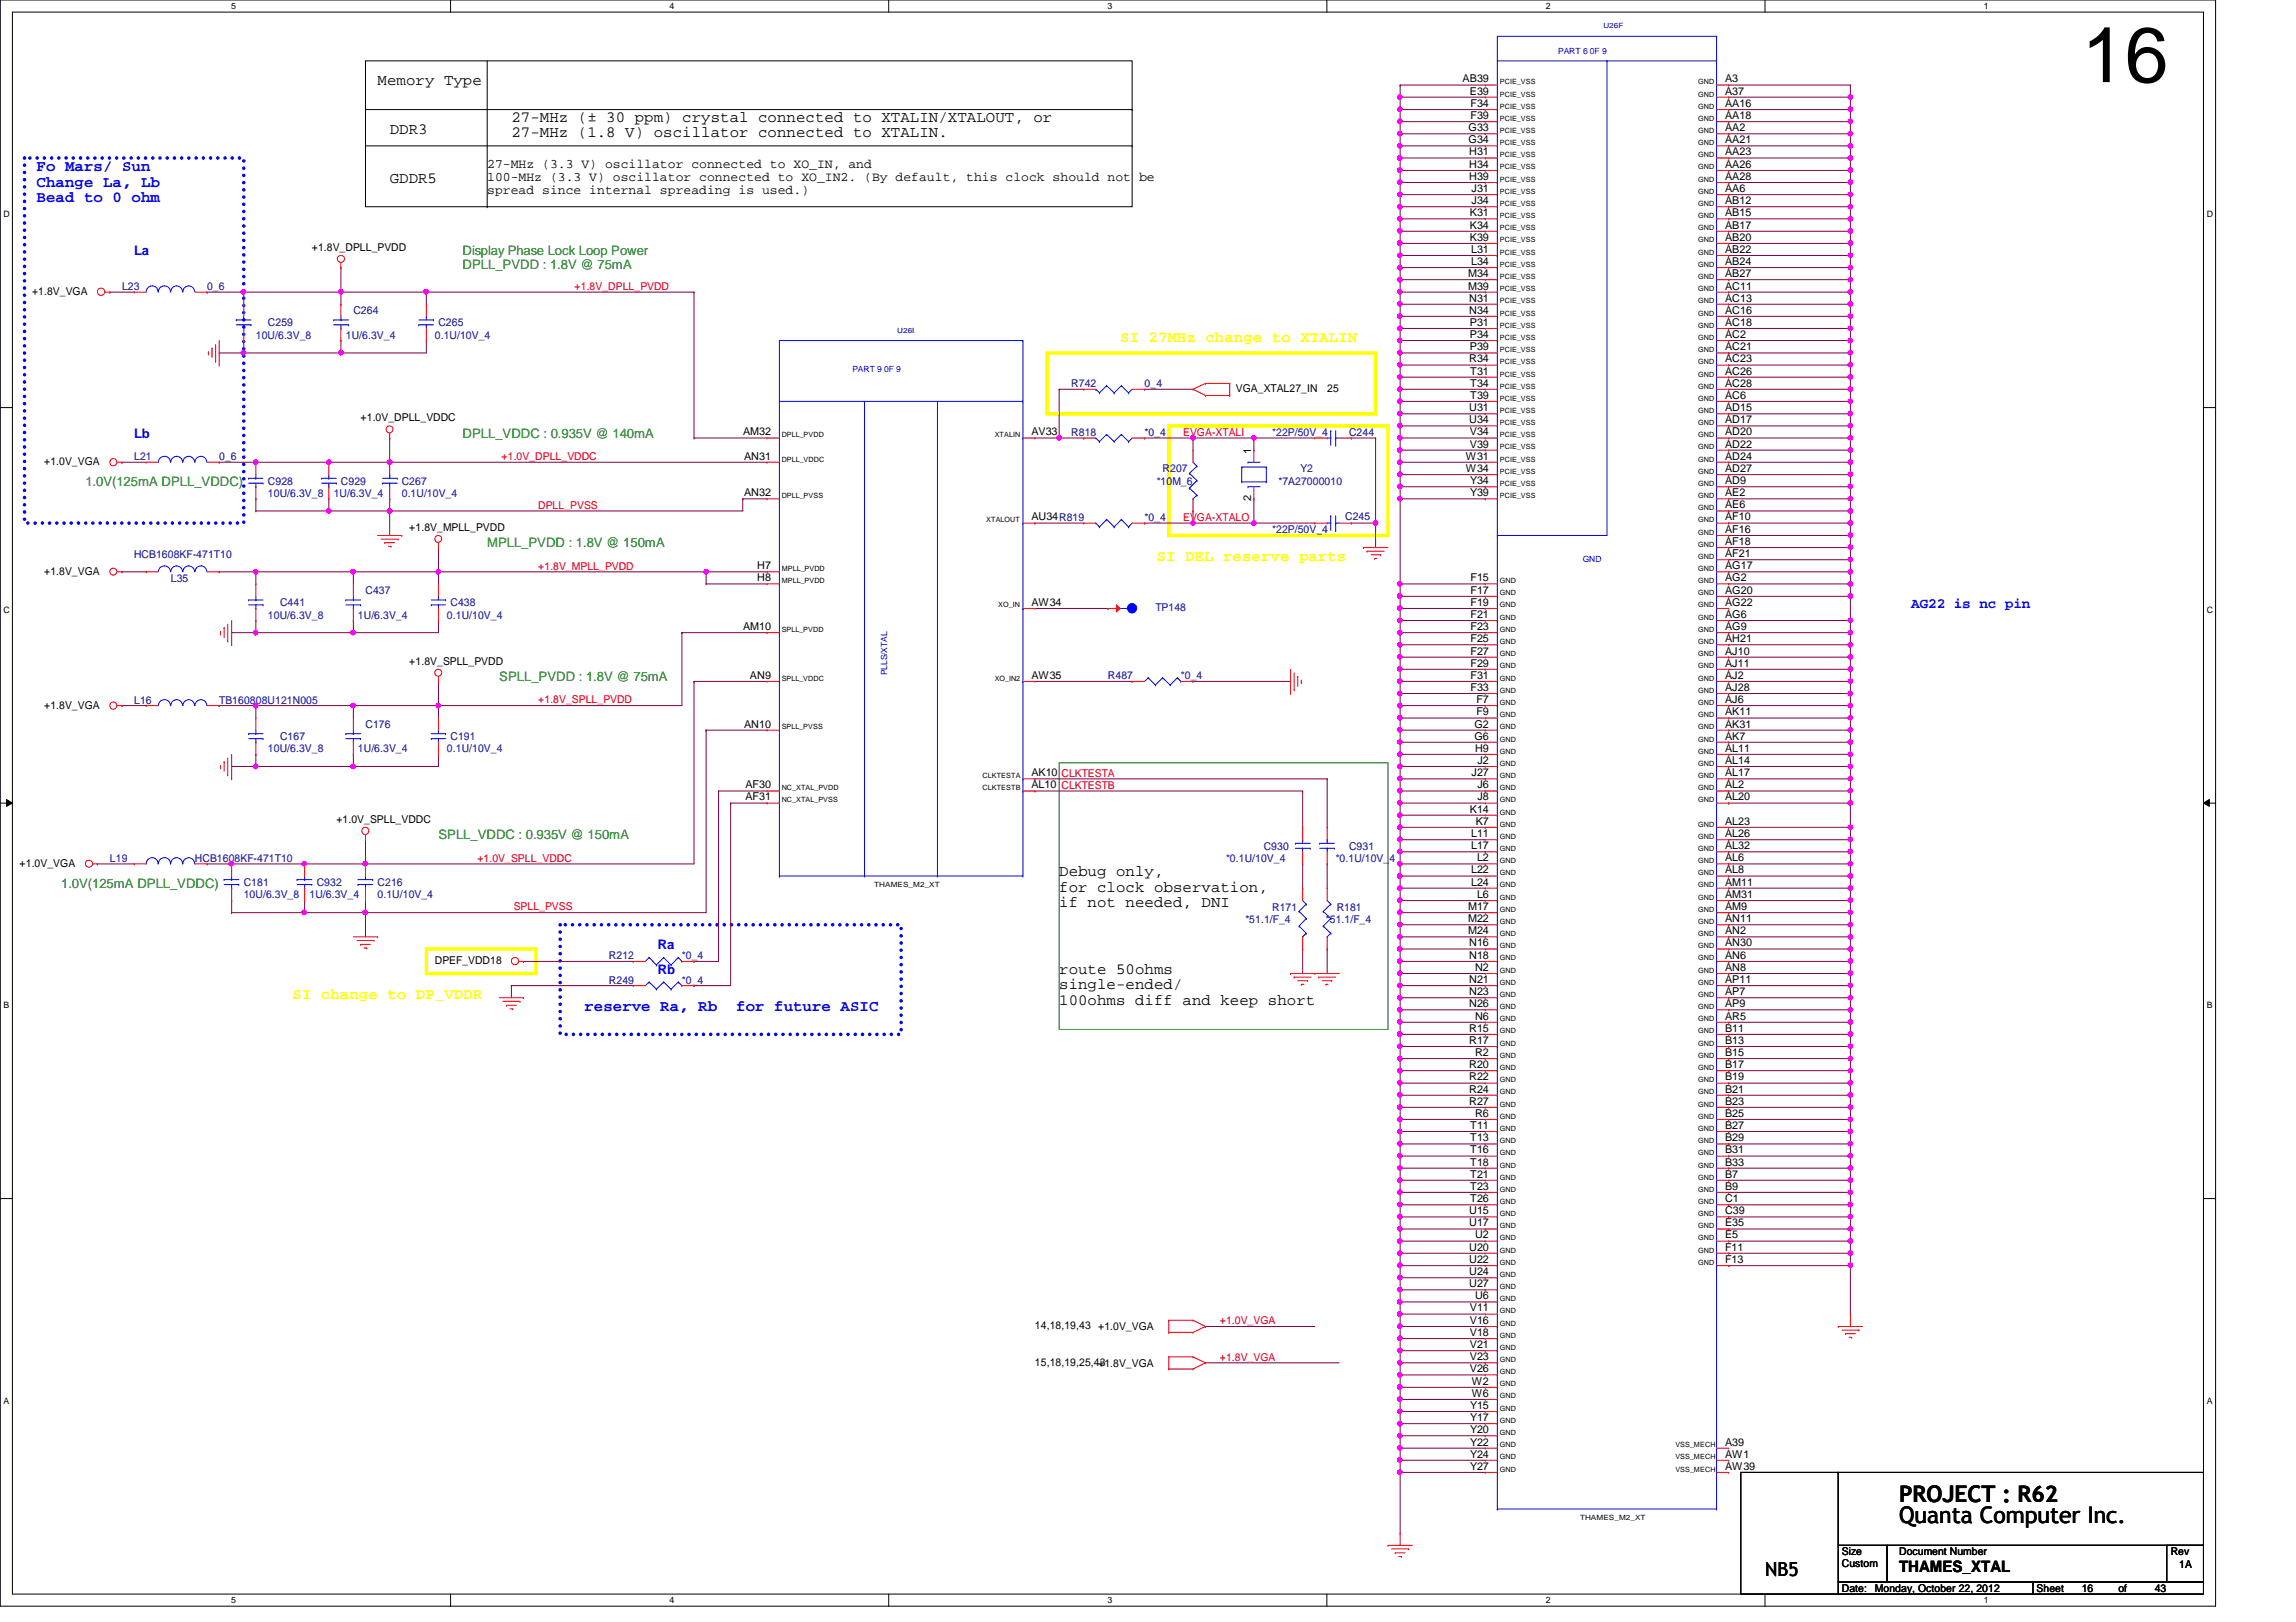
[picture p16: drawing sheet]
<svg xmlns="http://www.w3.org/2000/svg" width="297mm" height="210mm" viewBox="0 0 297 210" stroke-linecap="round" stroke-linejoin="round" font-family="sans-serif">
<defs><g id="words">
<text font-size="10.1" x="269.3" y="10.6">16</text>
<g font-size="3">
<text x="245.7" y="197.1">Quanta Computer Inc.</text>
<text x="245.7" y="194.3">PROJECT : R62</text>
</g>
<text font-size="2.5" x="228.4" y="204">NB5</text>
<g font-size="2">
<text x="48.8" y="11">Memory Type</text>
<text x="50.4" y="17.3">DDR3</text>
<text x="66.2" y="15.7">27-MHz (± 30 ppm) crystal connected to XTALIN/XTALOUT, or</text>
<text x="66.2" y="17.8">27-MHz (1.8 V) oscillator connected to XTALIN.</text>
<text x="50.4" y="23.6">GDDR5</text>
<text x="137" y="113.4">Debug only,</text>
<text x="137" y="115.4">for clock observation,</text>
<text x="137" y="117.4">if not needed, DNI</text>
<text x="137" y="126">route 50ohms</text>
<text x="137" y="128">single-ended/</text>
<text x="137" y="130">100ohms diff and keep short</text>
<text x="245.7" y="203.5">THAMES_XTAL</text>
</g>
<g font-size="2" fill="#00f">
<text x="4.7" y="22.1">Fo Mars/ Sun</text>
<text x="4.7" y="24.2">Change La, Lb</text>
<text x="4.7" y="26.2">Bead to 0 ohm</text>
<text x="75.6" y="130.8">reserve Ra, Rb</text>
<text x="95.2" y="130.8">for future ASIC</text>
</g>
<g font-size="2" fill="#ff0">
<text x="144.9" y="44.2">SI 27MHz change to XTALIN</text>
<text x="149.6" y="72.6">SI DEL reserve parts</text>
<text x="37.8" y="129.2">SI change to DP_VDDR</text>
</g>
<text font-size="1.9" fill="#00f" x="247.3" y="78.7">AG22 is nc pin</text>
<g font-size="1.7">
<text x="63" y="21.8">27-MHz (3.3 V) oscillator connected to XO_IN, and</text>
<text x="63" y="23.5">100-MHz (3.3 V) oscillator connected to XO_IN2. (By default, this clock should not be</text>
<text x="63" y="25.1">spread since internal spreading is used.)</text>
</g>
<g font-size="1.7" fill="#00f">
<text x="17.4" y="33.1">La</text>
<text x="17.4" y="56.7">Lb</text>
<text x="85.1" y="122.8">Ra</text>
<text x="85.1" y="126">Rb</text>
</g>
<g font-size="1.7" fill="#008000">
<text x="59.9" y="33">Display Phase Lock Loop Power</text>
<text x="59.9" y="34.8">DPLL_PVDD : 1.8V @ 75mA</text>
<text x="59.9" y="56.6">DPLL_VDDC : 0.935V @ 140mA</text>
<text x="11" y="62.9">1.0V(125mA DPLL_VDDC)</text>
<text x="63" y="70.8">MPLL_PVDD : 1.8V @ 150mA</text>
<text x="64.6" y="88.1">SPLL_PVDD : 1.8V @ 75mA</text>
<text x="56.7" y="108.6">SPLL_VDDC : 0.935V @ 150mA</text>
<text x="7.9" y="114.9">1.0V(125mA DPLL_VDDC)</text>
</g>
<g font-size="1.4">
<text x="189.2" y="10.7">AB39</text>
<text x="223.2" y="10.7">A3</text>
<text x="190" y="17">G33</text>
<text x="190.2" y="12.2">E39</text>
<text x="190.2" y="15.4">F39</text>
<text x="190.2" y="13.8">F34</text>
<text x="223.2" y="17">AA2</text>
<text x="223.2" y="15.4">AA18</text>
<text x="223.2" y="13.8">AA16</text>
<text x="223.2" y="12.2">A37</text>
<text x="190" y="18.5">G34</text>
<text x="190.1" y="23.3">H39</text>
<text x="190.1" y="21.7">H34</text>
<text x="190.1" y="20.1">H31</text>
<text x="223.2" y="23.3">AA28</text>
<text x="223.2" y="21.7">AA26</text>
<text x="223.2" y="20.1">AA23</text>
<text x="223.2" y="18.5">AA21</text>
<text x="190.2" y="29.6">K34</text>
<text x="190.2" y="28">K31</text>
<text x="190.4" y="26.4">J34</text>
<text x="190.4" y="24.8">J31</text>
<text x="223.2" y="29.6">AB17</text>
<text x="223.2" y="28">AB15</text>
<text x="223.2" y="26.4">AB12</text>
<text x="223.2" y="24.8">AA6</text>
<text x="40.3" y="32.5">+1.8V_DPLL_PVDD</text>
<text x="189.9" y="35.9">M34</text>
<text x="190.2" y="31.2">K39</text>
<text x="190.3" y="34.3">L34</text>
<text x="190.3" y="32.7">L31</text>
<text x="223.2" y="35.9">AB27</text>
<text x="223.2" y="34.3">AB24</text>
<text x="223.2" y="32.7">AB22</text>
<text x="223.2" y="31.2">AB20</text>
<text x="4.1" y="38.1">+1.8V_VGA</text>
<text x="189.9" y="37.5">M39</text>
<text x="190.1" y="40.6">N34</text>
<text x="190.1" y="39">N31</text>
<text x="223.2" y="40.6">AC16</text>
<text x="223.2" y="39">AC13</text>
<text x="223.2" y="37.5">AC11</text>
<text x="190.1" y="46.9">R34</text>
<text x="190.2" y="45.3">P39</text>
<text x="190.2" y="43.7">P34</text>
<text x="190.2" y="42.2">P31</text>
<text x="223.2" y="46.9">AC23</text>
<text x="223.2" y="45.3">AC21</text>
<text x="223.2" y="43.7">AC2</text>
<text x="223.2" y="42.2">AC18</text>
<text x="159.9" y="50.8">VGA_XTAL27_IN</text>
<text x="171.7" y="50.8">25</text>
<text x="190.1" y="53.2">U31</text>
<text x="190.2" y="51.6">T39</text>
<text x="190.2" y="50">T34</text>
<text x="190.2" y="48.5">T31</text>
<text x="223.2" y="53.2">AD15</text>
<text x="223.2" y="51.6">AC6</text>
<text x="223.2" y="50">AC28</text>
<text x="223.2" y="48.5">AC26</text>
<text x="46.6" y="54.5">+1.0V_DPLL_VDDC</text>
<text x="96.1" y="56.3">AM32</text>
<text x="96.3" y="59.5">AN31</text>
<text x="133.4" y="56.3">AV33</text>
<text x="161.9" y="58.7" transform="rotate(-90 161.9 58.7)">1</text>
<text x="189.7" y="59.5">W31</text>
<text x="190.1" y="54.8">U34</text>
<text x="190.2" y="57.9">V39</text>
<text x="190.2" y="56.3">V34</text>
<text x="223.2" y="59.5">AD24</text>
<text x="223.2" y="57.9">AD22</text>
<text x="223.2" y="56.3">AD20</text>
<text x="223.2" y="54.8">AD17</text>
<text x="5.7" y="60.2">+1.0V_VGA</text>
<text x="96.3" y="64.2">AN32</text>
<text x="161.9" y="64.9" transform="rotate(-90 161.9 64.9)">2</text>
<text x="189.7" y="61.1">W34</text>
<text x="190.2" y="64.2">Y39</text>
<text x="190.2" y="62.7">Y34</text>
<text x="223.2" y="65.8">AE6</text>
<text x="223.2" y="64.2">AE2</text>
<text x="223.2" y="62.7">AD9</text>
<text x="223.2" y="61.1">AD27</text>
<text x="53" y="68.7">+1.8V_MPLL_PVDD</text>
<text x="133.4" y="67.4">AU34R819</text>
<text x="223.2" y="70.5">AF18</text>
<text x="223.2" y="69">AF16</text>
<text x="223.2" y="67.4">AF10</text>
<text x="5.7" y="74.4">+1.8V_VGA</text>
<text x="98" y="75.2">H8</text>
<text x="98" y="73.7">H7</text>
<text x="190.2" y="76.8">F17</text>
<text x="190.2" y="75.2">F15</text>
<text x="223.2" y="76.8">AG20</text>
<text x="223.2" y="75.2">AG2</text>
<text x="223.2" y="73.7">AG17</text>
<text x="223.2" y="72.1">AF21</text>
<text x="96.1" y="81.5">AM10</text>
<text x="133.4" y="78.4">AW34</text>
<text x="190.2" y="83.1">F25</text>
<text x="190.2" y="81.5">F23</text>
<text x="190.2" y="80">F21</text>
<text x="190.2" y="78.4">F19</text>
<text x="223.2" y="83.1">AH21</text>
<text x="223.2" y="81.5">AG9</text>
<text x="223.2" y="80">AG6</text>
<text x="223.2" y="78.4">AG22</text>
<text x="53" y="86">+1.8V_SPLL_PVDD</text>
<text x="97" y="87.8">AN9</text>
<text x="133.4" y="87.8">AW35</text>
<text x="190.2" y="89.4">F33</text>
<text x="190.2" y="87.8">F31</text>
<text x="190.2" y="86.3">F29</text>
<text x="190.2" y="84.7">F27</text>
<text x="223.2" y="89.4">AJ28</text>
<text x="223.2" y="87.8">AJ2</text>
<text x="223.2" y="86.3">AJ11</text>
<text x="223.2" y="84.7">AJ10</text>
<text x="5.7" y="91.7">+1.8V_VGA</text>
<text x="96.3" y="94.1">AN10</text>
<text x="190.8" y="95.7">G6</text>
<text x="190.8" y="94.1">G2</text>
<text x="191" y="92.6">F9</text>
<text x="191" y="91">F7</text>
<text x="223.2" y="95.7">AK7</text>
<text x="223.2" y="94.1">AK31</text>
<text x="223.2" y="92.6">AK11</text>
<text x="223.2" y="91">AJ6</text>
<text x="133.4" y="100.5">AK10</text>
<text x="190.4" y="100.5">J27</text>
<text x="190.8" y="97.3">H9</text>
<text x="191.1" y="98.8">J2</text>
<text x="223.2" y="100.5">AL17</text>
<text x="223.2" y="98.8">AL14</text>
<text x="223.2" y="97.3">AL11</text>
<text x="43.5" y="106.5">+1.0V_SPLL_VDDC</text>
<text x="96.4" y="103.6">AF31</text>
<text x="96.4" y="102">AF30</text>
<text x="133.4" y="102">AL10</text>
<text x="190.2" y="105.2">K14</text>
<text x="190.9" y="106.7">K7</text>
<text x="191.1" y="103.6">J8</text>
<text x="191.1" y="102">J6</text>
<text x="223.2" y="106.7">AL23</text>
<text x="223.2" y="103.6">AL20</text>
<text x="223.2" y="102">AL2</text>
<text x="2.5" y="112.2">+1.0V_VGA</text>
<text x="190.3" y="113">L22</text>
<text x="190.3" y="109.9">L17</text>
<text x="190.3" y="108.3">L11</text>
<text x="191.1" y="111.5">L2</text>
<text x="223.2" y="113">AL8</text>
<text x="223.2" y="111.5">AL6</text>
<text x="223.2" y="109.9">AL32</text>
<text x="223.2" y="108.3">AL26</text>
<text x="189.9" y="119.3">M22</text>
<text x="189.9" y="117.8">M17</text>
<text x="190.3" y="114.6">L24</text>
<text x="191.1" y="116.2">L6</text>
<text x="223.2" y="119.3">AN11</text>
<text x="223.2" y="117.8">AM9</text>
<text x="223.2" y="116.2">AM31</text>
<text x="223.2" y="114.6">AM11</text>
<text x="56.3" y="124.8">DPEF_VDD18</text>
<text x="189.9" y="120.9">M24</text>
<text x="190.1" y="124.1">N18</text>
<text x="190.1" y="122.5">N16</text>
<text x="190.8" y="125.6">N2</text>
<text x="223.2" y="125.6">AN8</text>
<text x="223.2" y="124.1">AN6</text>
<text x="223.2" y="122.5">AN30</text>
<text x="223.2" y="120.9">AN2</text>
<text x="190.1" y="130.3">N26</text>
<text x="190.1" y="128.8">N23</text>
<text x="190.1" y="127.2">N21</text>
<text x="190.8" y="132">N6</text>
<text x="223.2" y="132">AR5</text>
<text x="223.2" y="130.3">AP9</text>
<text x="223.2" y="128.8">AP7</text>
<text x="223.2" y="127.2">AP11</text>
<text x="190.1" y="135.1">R17</text>
<text x="190.1" y="133.5">R15</text>
<text x="190.8" y="136.7">R2</text>
<text x="223.2" y="136.7">B15</text>
<text x="223.2" y="135.1">B13</text>
<text x="223.2" y="133.5">B11</text>
<text x="190.1" y="143">R27</text>
<text x="190.1" y="141.4">R24</text>
<text x="190.1" y="139.8">R22</text>
<text x="190.1" y="138.2">R20</text>
<text x="223.2" y="143">B23</text>
<text x="223.2" y="141.4">B21</text>
<text x="223.2" y="139.8">B19</text>
<text x="223.2" y="138.2">B17</text>
<text x="190.2" y="149.3">T16</text>
<text x="190.2" y="147.7">T13</text>
<text x="190.2" y="146.1">T11</text>
<text x="190.8" y="144.5">R6</text>
<text x="223.2" y="149.3">B31</text>
<text x="223.2" y="147.7">B29</text>
<text x="223.2" y="146.1">B27</text>
<text x="223.2" y="144.5">B25</text>
<text x="190.2" y="155.6">T26</text>
<text x="190.2" y="154">T23</text>
<text x="190.2" y="152.4">T21</text>
<text x="190.2" y="150.8">T18</text>
<text x="223.2" y="155.6">C1</text>
<text x="223.2" y="154">B9</text>
<text x="223.2" y="152.4">B7</text>
<text x="223.2" y="150.8">B33</text>
<text x="190.1" y="161.8">U20</text>
<text x="190.1" y="158.7">U17</text>
<text x="190.1" y="157.1">U15</text>
<text x="190.8" y="160.3">U2</text>
<text x="223.2" y="161.8">F11</text>
<text x="223.2" y="160.3">E5</text>
<text x="223.2" y="158.7">E35</text>
<text x="223.2" y="157.1">C39</text>
<text x="190.1" y="166.6">U27</text>
<text x="190.1" y="165">U24</text>
<text x="190.1" y="163.4">U22</text>
<text x="223.2" y="163.4">F13</text>
<text x="133.9" y="172">14,18,19,43 +1.0V_VGA</text>
<text x="190.2" y="172.9">V18</text>
<text x="190.2" y="171.3">V16</text>
<text x="190.2" y="169.7">V11</text>
<text x="190.8" y="168.1">U6</text>
<text x="133.9" y="176.7">15,18,19,25,43</text>
<text x="142.1" y="176.9">+1.8V_VGA</text>
<text x="190.2" y="177.6">V26</text>
<text x="190.2" y="176">V23</text>
<text x="190.2" y="174.5">V21</text>
<text x="190.4" y="179.2">W2</text>
<text x="190.2" y="185.5">Y20</text>
<text x="190.2" y="183.9">Y17</text>
<text x="190.2" y="182.3">Y15</text>
<text x="190.4" y="180.8">W6</text>
<text x="190.2" y="190.2">Y27</text>
<text x="190.2" y="188.6">Y24</text>
<text x="190.2" y="187.1">Y22</text>
<text x="223.2" y="190.2">AW39</text>
<text x="223.2" y="188.6">AW1</text>
<text x="223.2" y="187.1">A39</text>
<text x="238.3" y="202.7">Custom</text>
<text x="238.3" y="201.3">Size</text>
<text x="245.7" y="201.3">Document Number</text>
<text x="280.8" y="201.3">Rev</text>
<text x="281.9" y="202.9">1A</text>
<text x="238.3" y="206">Date:</text>
<text x="242.6" y="206">Monday, October 22, 2012</text>
<text x="263.5" y="206">Sheet</text>
<text x="269.3" y="206">16</text>
<text x="274.1" y="206">of</text>
<text x="278.8" y="206">43</text>
</g>
<g font-size="1.4" fill="#000080">
<text x="15.8" y="37.5">L23</text>
<text x="26.8" y="37.5">0_6</text>
<text x="45.7" y="40.7">C264</text>
<text x="33.1" y="43.8">10U/6.3V_8</text>
<text x="34.7" y="42.2">C259</text>
<text x="44.7" y="43.8">1U/6.3V_4</text>
<text x="56.3" y="43.8">0.1U/10V_4</text>
<text x="56.7" y="42.2">C265</text>
<text x="138.6" y="50.1">R742</text>
<text x="148.1" y="50.1">0_4</text>
<text x="17.4" y="59.6">L21</text>
<text x="28.4" y="59.6">0_6</text>
<text x="138.6" y="56.4">R818</text>
<text x="148.1" y="56.4">*0_4</text>
<text x="164.6" y="56.4">*22P/50V_4</text>
<text x="174.5" y="56.4">C244</text>
<text x="34.7" y="62.7">C928</text>
<text x="34.7" y="64.3">10U/6.3V_8</text>
<text x="43.2" y="64.3">1U/6.3V_4</text>
<text x="44.1" y="62.7">C929</text>
<text x="52" y="62.7">C267</text>
<text x="52" y="64.3">0.1U/10V_4</text>
<text x="149.6" y="62.7">*10M_6</text>
<text x="150.4" y="61.1">R207</text>
<text x="165.4" y="62.7">*7A27000010</text>
<text x="168.2" y="61.1">Y2</text>
<text x="148.1" y="67.4">*0_4</text>
<text x="164.6" y="69">*22P/50V_4</text>
<text x="174" y="67.3">C245</text>
<text x="17.4" y="72.2">HCB1608KF-471T10</text>
<text x="22.1" y="75.3">L35</text>
<text x="47.3" y="76.9">C437</text>
<text x="34.7" y="80.1">10U/6.3V_8</text>
<text x="36.2" y="78.5">C441</text>
<text x="46.3" y="80.1">1U/6.3V_4</text>
<text x="57.8" y="80.1">0.1U/10V_4</text>
<text x="58.3" y="78.5">C438</text>
<text x="149.5" y="79.1">TP148</text>
<text x="143.3" y="87.9">R487</text>
<text x="152.8" y="87.9">*0_4</text>
<text x="17.4" y="91.1">L16</text>
<text x="28.4" y="91.1">TB160808U121N005</text>
<text x="36.2" y="95.8">C167</text>
<text x="47.3" y="94.2">C176</text>
<text x="58.3" y="95.8">C191</text>
<text x="34.7" y="97.4">10U/6.3V_8</text>
<text x="46.3" y="97.4">1U/6.3V_4</text>
<text x="57.8" y="97.4">0.1U/10V_4</text>
<text x="14.2" y="111.5">L19</text>
<text x="25.2" y="111.5">HCB1608KF-471T10</text>
<text x="158.6" y="111.5">*0.1U/10V_4</text>
<text x="163.5" y="110">C930</text>
<text x="172.8" y="111.5">*0.1U/10V_4</text>
<text x="174.5" y="110">C931</text>
<text x="31.5" y="114.7">C181</text>
<text x="31.5" y="116.2">10U/6.3V_8</text>
<text x="40" y="116.2">1U/6.3V_4</text>
<text x="41" y="114.7">C932</text>
<text x="48.8" y="114.7">C216</text>
<text x="48.8" y="116.2">0.1U/10V_4</text>
<text x="161.1" y="119.4">*51.1/F_4</text>
<text x="164.6" y="117.9">R171</text>
<text x="171.5" y="119.4">*51.1/F_4</text>
<text x="172.9" y="117.9">R181</text>
<text x="78.8" y="124.1">R212</text>
<text x="88.2" y="124.1">*0_4</text>
<text x="78.8" y="127.3">R249</text>
<text x="88.2" y="127.3">*0_4</text>
</g>
<g font-size="1.4" fill="#f00">
<text x="74.3" y="37.5">+1.8V_DPLL_PVDD</text>
<text x="64.9" y="59.5">+1.0V_DPLL_VDDC</text>
<text x="153.1" y="56.4">EVGA-XTALI</text>
<text x="69.6" y="65.8">DPLL_PVSS</text>
<text x="153.1" y="67.4">EVGA-XTALO</text>
<text x="69.6" y="73.7">+1.8V_MPLL_PVDD</text>
<text x="69.6" y="91">+1.8V_SPLL_PVDD</text>
<text x="137.3" y="100.5">CLKTESTA</text>
<text x="137.3" y="102.1">CLKTESTB</text>
<text x="61.8" y="111.5">+1.0V_SPLL_VDDC</text>
<text x="66.5" y="117.8">SPLL_PVSS</text>
<text x="157.8" y="171.4">+1.0V_VGA</text>
<text x="157.8" y="176.1">+1.8V_VGA</text>
</g>
<g font-size="1.1">
<text x="29.9" y="1.1">5</text>
<text x="86.6" y="1.1">4</text>
<text x="143.3" y="1.1">3</text>
<text x="200" y="1.1">2</text>
<text x="256.7" y="1.1">1</text>
<text x=".5" y="28.1">D</text>
<text x="285.5" y="28.1">D</text>
<text x=".5" y="79.3">C</text>
<text x="285.5" y="79.3">C</text>
<text x=".5" y="130.5">B</text>
<text x="285.5" y="130.5">B</text>
<text x=".5" y="181.7">A</text>
<text x="285.5" y="181.7">A</text>
<text x="29.9" y="207.4">5</text>
<text x="86.6" y="207.4">4</text>
<text x="143.3" y="207.4">3</text>
<text x="200" y="207.4">2</text>
<text x="256.7" y="207.4">1</text>
</g>
<g font-size="1.1" fill="#00f">
<text x="201.6" y="7">PART 6 0F 9</text>
<text x="110.3" y="48.1">PART 9 0F 9</text>
<text x="204.8" y="72.7">GND</text>
<text x="114.8" y="87.4" transform="rotate(-90 114.8 87.4)">PLLS/XTAL</text>
</g>
<g font-size=".9" fill="#000080">
<text x="207.4" y="3.7">U26F</text>
<text x="116.1" y="43.1">U26I</text>
</g>
<g font-size=".9">
<text x="194.1" y="10.9">PCIE_VSS</text>
<text x="219.7" y="10.9">GND</text>
<text x="194.1" y="17.2">PCIE_VSS</text>
<text x="194.1" y="15.6">PCIE_VSS</text>
<text x="194.1" y="14.1">PCIE_VSS</text>
<text x="194.1" y="12.5">PCIE_VSS</text>
<text x="219.7" y="17.2">GND</text>
<text x="219.7" y="15.6">GND</text>
<text x="219.7" y="14.1">GND</text>
<text x="219.7" y="12.5">GND</text>
<text x="194.1" y="23.5">PCIE_VSS</text>
<text x="194.1" y="21.9">PCIE_VSS</text>
<text x="194.1" y="20.4">PCIE_VSS</text>
<text x="194.1" y="18.8">PCIE_VSS</text>
<text x="219.7" y="23.5">GND</text>
<text x="219.7" y="21.9">GND</text>
<text x="219.7" y="20.4">GND</text>
<text x="219.7" y="18.8">GND</text>
<text x="194.1" y="29.8">PCIE_VSS</text>
<text x="194.1" y="28.2">PCIE_VSS</text>
<text x="194.1" y="26.7">PCIE_VSS</text>
<text x="194.1" y="25.1">PCIE_VSS</text>
<text x="219.7" y="29.8">GND</text>
<text x="219.7" y="28.2">GND</text>
<text x="219.7" y="26.7">GND</text>
<text x="219.7" y="25.1">GND</text>
<text x="194.1" y="34.5">PCIE_VSS</text>
<text x="194.1" y="33">PCIE_VSS</text>
<text x="194.1" y="31.4">PCIE_VSS</text>
<text x="219.7" y="34.5">GND</text>
<text x="219.7" y="33">GND</text>
<text x="219.7" y="31.4">GND</text>
<text x="194.1" y="40.9">PCIE_VSS</text>
<text x="194.1" y="39.2">PCIE_VSS</text>
<text x="194.1" y="37.7">PCIE_VSS</text>
<text x="194.1" y="36.1">PCIE_VSS</text>
<text x="219.7" y="40.9">GND</text>
<text x="219.7" y="39.2">GND</text>
<text x="219.7" y="37.7">GND</text>
<text x="219.7" y="36.1">GND</text>
<text x="194.1" y="47.1">PCIE_VSS</text>
<text x="194.1" y="45.6">PCIE_VSS</text>
<text x="194.1" y="44">PCIE_VSS</text>
<text x="194.1" y="42.4">PCIE_VSS</text>
<text x="219.7" y="47.1">GND</text>
<text x="219.7" y="45.6">GND</text>
<text x="219.7" y="44">GND</text>
<text x="219.7" y="42.4">GND</text>
<text x="194.1" y="53.4">PCIE_VSS</text>
<text x="194.1" y="51.9">PCIE_VSS</text>
<text x="194.1" y="50.3">PCIE_VSS</text>
<text x="194.1" y="48.7">PCIE_VSS</text>
<text x="219.7" y="53.4">GND</text>
<text x="219.7" y="51.9">GND</text>
<text x="219.7" y="50.3">GND</text>
<text x="219.7" y="48.7">GND</text>
<text x="101.1" y="59.7">DPLL_VDDC</text>
<text x="101.1" y="56.6">DPLL_PVDD</text>
<text x="128.7" y="56.6">XTALIN</text>
<text x="194.1" y="59.7">PCIE_VSS</text>
<text x="194.1" y="58.2">PCIE_VSS</text>
<text x="194.1" y="56.6">PCIE_VSS</text>
<text x="194.1" y="55">PCIE_VSS</text>
<text x="219.7" y="59.7">GND</text>
<text x="219.7" y="58.2">GND</text>
<text x="219.7" y="56.6">GND</text>
<text x="219.7" y="55">GND</text>
<text x="101.1" y="64.5">DPLL_PVSS</text>
<text x="194.1" y="64.5">PCIE_VSS</text>
<text x="194.1" y="62.9">PCIE_VSS</text>
<text x="194.1" y="61.3">PCIE_VSS</text>
<text x="219.7" y="64.5">GND</text>
<text x="219.7" y="62.9">GND</text>
<text x="219.7" y="61.3">GND</text>
<text x="127.6" y="67.6">XTALOUT</text>
<text x="219.7" y="70.7">GND</text>
<text x="219.7" y="69.2">GND</text>
<text x="219.7" y="67.6">GND</text>
<text x="219.7" y="66">GND</text>
<text x="101.1" y="75.5">MPLL_PVDD</text>
<text x="101.1" y="73.9">MPLL_PVDD</text>
<text x="194.1" y="77">GND</text>
<text x="194.1" y="75.5">GND</text>
<text x="219.7" y="77">GND</text>
<text x="219.7" y="75.5">GND</text>
<text x="219.7" y="73.9">GND</text>
<text x="219.7" y="72.3">GND</text>
<text x="101.1" y="81.8">SPLL_PVDD</text>
<text x="129.2" y="78.6">XO_IN</text>
<text x="194.1" y="83.4">GND</text>
<text x="194.1" y="81.8">GND</text>
<text x="194.1" y="80.2">GND</text>
<text x="194.1" y="78.6">GND</text>
<text x="219.7" y="83.4">GND</text>
<text x="219.7" y="81.8">GND</text>
<text x="219.7" y="80.2">GND</text>
<text x="219.7" y="78.6">GND</text>
<text x="101.1" y="88.1">SPLL_VDDC</text>
<text x="128.7" y="88.1">XO_IN2</text>
<text x="194.1" y="89.7">GND</text>
<text x="194.1" y="88.1">GND</text>
<text x="194.1" y="86.5">GND</text>
<text x="194.1" y="84.9">GND</text>
<text x="219.7" y="89.7">GND</text>
<text x="219.7" y="88.1">GND</text>
<text x="219.7" y="86.5">GND</text>
<text x="219.7" y="84.9">GND</text>
<text x="101.1" y="94.4">SPLL_PVSS</text>
<text x="194.1" y="96">GND</text>
<text x="194.1" y="94.4">GND</text>
<text x="194.1" y="92.8">GND</text>
<text x="194.1" y="91.2">GND</text>
<text x="219.7" y="96">GND</text>
<text x="219.7" y="94.4">GND</text>
<text x="219.7" y="92.8">GND</text>
<text x="219.7" y="91.2">GND</text>
<text x="127.1" y="100.7">CLKTESTA</text>
<text x="194.1" y="100.7">GND</text>
<text x="194.1" y="99.1">GND</text>
<text x="194.1" y="97.5">GND</text>
<text x="219.7" y="100.7">GND</text>
<text x="219.7" y="99.1">GND</text>
<text x="219.7" y="97.5">GND</text>
<text x="101.1" y="103.8">NC_XTAL_PVSS</text>
<text x="101.1" y="102.2">NC_XTAL_PVDD</text>
<text x="127.1" y="102.2">CLKTESTB</text>
<text x="194.1" y="107">GND</text>
<text x="194.1" y="105.4">GND</text>
<text x="194.1" y="103.8">GND</text>
<text x="194.1" y="102.2">GND</text>
<text x="219.7" y="107">GND</text>
<text x="219.7" y="103.8">GND</text>
<text x="219.7" y="102.2">GND</text>
<text x="194.1" y="113.3">GND</text>
<text x="194.1" y="111.7">GND</text>
<text x="194.1" y="110.1">GND</text>
<text x="194.1" y="108.5">GND</text>
<text x="219.7" y="113.3">GND</text>
<text x="219.7" y="111.7">GND</text>
<text x="219.7" y="110.1">GND</text>
<text x="219.7" y="108.5">GND</text>
<text x="113.1" y="114.9">THAMES_M2_XT</text>
<text x="194.1" y="119.6">GND</text>
<text x="194.1" y="118">GND</text>
<text x="194.1" y="116.4">GND</text>
<text x="194.1" y="114.9">GND</text>
<text x="219.7" y="119.6">GND</text>
<text x="219.7" y="118">GND</text>
<text x="219.7" y="116.4">GND</text>
<text x="219.7" y="114.9">GND</text>
<text x="194.1" y="125.9">GND</text>
<text x="194.1" y="124.3">GND</text>
<text x="194.1" y="122.7">GND</text>
<text x="194.1" y="121.2">GND</text>
<text x="219.7" y="125.9">GND</text>
<text x="219.7" y="124.3">GND</text>
<text x="219.7" y="122.7">GND</text>
<text x="219.7" y="121.2">GND</text>
<text x="194.1" y="130.6">GND</text>
<text x="194.1" y="129">GND</text>
<text x="194.1" y="127.5">GND</text>
<text x="219.7" y="130.6">GND</text>
<text x="219.7" y="129">GND</text>
<text x="219.7" y="127.5">GND</text>
<text x="194.1" y="136.9">GND</text>
<text x="194.1" y="135.3">GND</text>
<text x="194.1" y="133.7">GND</text>
<text x="194.1" y="132.2">GND</text>
<text x="219.7" y="136.9">GND</text>
<text x="219.7" y="135.3">GND</text>
<text x="219.7" y="133.7">GND</text>
<text x="219.7" y="132.2">GND</text>
<text x="194.1" y="143.2">GND</text>
<text x="194.1" y="141.6">GND</text>
<text x="194.1" y="140">GND</text>
<text x="194.1" y="138.5">GND</text>
<text x="219.7" y="143.2">GND</text>
<text x="219.7" y="141.6">GND</text>
<text x="219.7" y="140">GND</text>
<text x="219.7" y="138.5">GND</text>
<text x="194.1" y="149.5">GND</text>
<text x="194.1" y="147.9">GND</text>
<text x="194.1" y="146.3">GND</text>
<text x="194.1" y="144.8">GND</text>
<text x="219.7" y="149.5">GND</text>
<text x="219.7" y="147.9">GND</text>
<text x="219.7" y="146.3">GND</text>
<text x="219.7" y="144.8">GND</text>
<text x="194.1" y="155.8">GND</text>
<text x="194.1" y="154.2">GND</text>
<text x="194.1" y="152.7">GND</text>
<text x="194.1" y="151.1">GND</text>
<text x="219.7" y="155.8">GND</text>
<text x="219.7" y="154.2">GND</text>
<text x="219.7" y="152.7">GND</text>
<text x="219.7" y="151.1">GND</text>
<text x="194.1" y="160.5">GND</text>
<text x="194.1" y="159">GND</text>
<text x="194.1" y="157.4">GND</text>
<text x="219.7" y="160.5">GND</text>
<text x="219.7" y="159">GND</text>
<text x="219.7" y="157.4">GND</text>
<text x="194.1" y="166.8">GND</text>
<text x="194.1" y="165.2">GND</text>
<text x="194.1" y="163.7">GND</text>
<text x="194.1" y="162.1">GND</text>
<text x="219.7" y="163.7">GND</text>
<text x="219.7" y="162.1">GND</text>
<text x="194.1" y="173.1">GND</text>
<text x="194.1" y="171.5">GND</text>
<text x="194.1" y="170">GND</text>
<text x="194.1" y="168.4">GND</text>
<text x="194.1" y="179.4">GND</text>
<text x="194.1" y="177.8">GND</text>
<text x="194.1" y="176.3">GND</text>
<text x="194.1" y="174.7">GND</text>
<text x="194.1" y="185.7">GND</text>
<text x="194.1" y="184.1">GND</text>
<text x="194.1" y="182.6">GND</text>
<text x="194.1" y="181">GND</text>
<text x="194.1" y="190.5">GND</text>
<text x="194.1" y="188.8">GND</text>
<text x="194.1" y="187.3">GND</text>
<text x="216.7" y="190.5">VSS_MECH</text>
<text x="216.7" y="188.8">VSS_MECH</text>
<text x="216.7" y="187.3">VSS_MECH</text>
<text x="204.4" y="196.7">THAMES_M2_XT</text>
</g>
</g></defs>
<path d="M0 0h286.6v207.9h-286.6zM1.6 1.6h283.5v204.7h-283.5z" fill="none" stroke="#000" stroke-width=".13"/>
<g fill="#fff">
<path d="M29.9 .2h.6v1.2h-.6z"/>
<path d="M29.9 206.5h.6v1.1h-.6z"/>
</g>
<path d="M58.3 0v1.6M58.3 206.3v1.6" fill="none" stroke="#000" stroke-width=".13"/>
<g fill="#fff">
<path d="M86.6 .2h.6v1.2h-.6z"/>
<path d="M86.6 206.5h.6v1.1h-.6z"/>
</g>
<path d="M115 0v1.6M115 206.3v1.6" fill="none" stroke="#000" stroke-width=".13"/>
<g fill="#fff">
<path d="M143.3 .2h.6v1.2h-.6z"/>
<path d="M143.3 206.5h.6v1.1h-.6z"/>
</g>
<path d="M171.7 0v1.6M171.7 206.3v1.6" fill="none" stroke="#000" stroke-width=".13"/>
<g fill="#fff">
<path d="M200 .2h.6v1.2h-.6z"/>
<path d="M200 206.5h.6v1.1h-.6z"/>
</g>
<path d="M228.3 0v1.6M228.3 206.3v1.6" fill="none" stroke="#000" stroke-width=".13"/>
<g fill="#fff">
<path d="M256.7 .2h.6v1.2h-.6z"/>
<path d="M256.7 206.5h.6v1.1h-.6z"/>
<path d="M.5 27.1h.7v1.2h-.7z"/>
<path d="M285.5 27.1h.8v1.2h-.8z"/>
<path d="M.5 78.3h.7v1.2h-.7z"/>
<path d="M285.5 78.3h.8v1.2h-.8z"/>
</g>
<path d="M0 52.7h1.6M285.1 52.7h1.5" fill="none" stroke="#000" stroke-width=".13"/>
<g fill="#fff">
<path d="M.5 129.5h.7v1.2h-.7z"/>
<path d="M285.5 129.5h.7v1.2h-.7z"/>
</g>
<path d="M0 103.9h1.6M.8 103.5l.8 .4-.8 .5zM285.1 103.9l.7-.4v.9zM285.1 103.9h1.5" fill="none" stroke="#000" stroke-width=".13"/>
<path d="M.8 103.5l.8 .4-.8 .5zM285.1 103.9l.7-.4v.9z" fill="#000"/>
<g fill="#fff">
<path d="M.5 180.7h.7v1.2h-.7z"/>
<path d="M285.5 180.7h.7v1.2h-.7z"/>
</g>
<path d="M47.3 7.9h99.2v18.9h-99.2zM47.3 14.2h99.2M47.3 18.9h99.2M63 7.9v18.9M146.5 14.2h.1M146.5 18.9h.1M63 26.8h.1M0 155.1h1.6M285.1 155.1h1.5" fill="none" stroke="#000" stroke-width=".13"/>
<path d="M137 98.7h42.6v34.5h-42.6z" fill="none" stroke="#008000" stroke-width=".13"/>
<path d="M3.2 20.4h28.3v47.3h-28.3zM72.5 119.7h44.1v14.2h-44.1z" fill="none" stroke="#00f" stroke-width=".47" stroke-dasharray="0 .9"/>
<path d="M135.5 45.7h42.5v7.9h-42.5zM151.2 55.1h28.4v14.2h-28.4zM55.2 122.8h14.1v3.2h-14.1z" fill="none" stroke="#ff0" stroke-width=".47"/>
<path d="M55.2 37.8h.1M55.2 37.8h34.6" fill="none" stroke="#800040" stroke-width=".13"/>
<circle cx="55.1" cy="37.8" r=".3" fill="#f0f"/>
<circle cx="55.1" cy="37.8" r=".3" fill="none" stroke="#f0f" stroke-width=".13"/>
<g fill="none" stroke="#800040" stroke-width=".13">
<path d="M14.2 37.8h.1M14.2 37.8h3.2M26.8 37.8h.1M26.8 37.8h28.4M31.5 37.8h.1M31.5 37.8v1.6M44.1 37.8h.1M44.1 37.8v1.6M55.2 37.8h.1M55.2 37.8v1.6M31.5 44.1h.1M31.5 44.1v1.6"/>
<path d="M44.1 45.7h.1M55.2 44.1h.1M55.2 44.1v1.6h-11.1"/>
</g>
<circle cx="44.1" cy="37.8" r=".3" fill="#f0f"/>
<circle cx="44.1" cy="37.8" r=".3" fill="none" stroke="#f0f" stroke-width=".13"/>
<circle cx="31.5" cy="37.8" r=".3" fill="#f0f"/>
<circle cx="31.5" cy="37.8" r=".3" fill="none" stroke="#f0f" stroke-width=".13"/>
<path d="M31.5 45.7h.1M44.1 44.1h.1M44.1 44.1v1.6h-12.6" fill="none" stroke="#800040" stroke-width=".13"/>
<circle cx="44.1" cy="45.6" r=".3" fill="#f0f"/>
<circle cx="44.1" cy="45.6" r=".3" fill="none" stroke="#f0f" stroke-width=".13"/>
<circle cx="31.5" cy="45.6" r=".3" fill="#f0f"/>
<circle cx="31.5" cy="45.6" r=".3" fill="none" stroke="#f0f" stroke-width=".13"/>
<path d="M33.1 59.8h.1M33.1 59.8h9.4M50.4 59.8h.1M50.4 59.8h48.8" fill="none" stroke="#800040" stroke-width=".13"/>
<circle cx="42.5" cy="59.8" r=".3" fill="#f0f"/>
<circle cx="42.5" cy="59.8" r=".3" fill="none" stroke="#f0f" stroke-width=".13"/>
<circle cx="33.1" cy="59.8" r=".29" fill="#f0f"/>
<circle cx="33.1" cy="59.8" r=".29" fill="none" stroke="#f0f" stroke-width=".13"/>
<g fill="none" stroke="#800040" stroke-width=".13">
<path d="M15.8 59.8h.1M15.8 59.8h3.1M28.4 59.8h.1M28.4 59.8h4.7M33.1 64.6h.1M33.1 66.1h.1M33.1 66.1h17.3M33.1 64.6v1.5M42.5 66.1h.1M42.5 64.6h.1M42.5 64.6v1.5M50.4 66.1h.1"/>
<path d="M50.4 64.6h.1M50.4 64.6v4.7"/>
</g>
<circle cx="42.5" cy="66.1" r=".3" fill="#f0f"/>
<circle cx="42.5" cy="66.1" r=".3" fill="none" stroke="#f0f" stroke-width=".13"/>
<path d="M28.4 45.7h.1M28.4 45.7h3.1M42.5 59.8h.1M42.5 59.8h7.9M50.4 66.1h.1M96.1 64.6h.1M96.1 64.6h3.1M96.1 64.6v1.5h-45.7" fill="none" stroke="#800040" stroke-width=".13"/>
<circle cx="50.4" cy="66.1" r=".3" fill="#f0f"/>
<circle cx="50.4" cy="66.1" r=".3" fill="none" stroke="#f0f" stroke-width=".13"/>
<g fill="none" stroke="#800040" stroke-width=".13">
<path d="M15.8 74h.1M15.8 74h3.1M28.4 74h.1M28.4 74h28.3M33.1 74h.1M33.1 74v1.6M45.7 74h.1M45.7 74v1.6M56.7 74h.1M56.7 74v1.6M91.4 74h.1M91.4 75.6h.1"/>
<path d="M91.4 74h7.8M91.4 75.6h7.8M91.4 74v1.6M30 81.9h.1M33.1 80.3h.1M33.1 80.3v1.6h-3.1M45.7 81.9h.1M56.7 80.3h.1M56.7 80.3v1.6h-11"/>
</g>
<circle cx="45.7" cy="74" r=".3" fill="#f0f"/>
<circle cx="45.7" cy="74" r=".3" fill="none" stroke="#f0f" stroke-width=".13"/>
<circle cx="33.1" cy="74" r=".29" fill="#f0f"/>
<circle cx="33.1" cy="74" r=".29" fill="none" stroke="#f0f" stroke-width=".13"/>
<path d="M33.1 81.9h.1M45.7 80.3h.1M45.7 80.3v1.6h-12.6" fill="none" stroke="#800040" stroke-width=".13"/>
<circle cx="45.7" cy="81.9" r=".3" fill="#f0f"/>
<circle cx="45.7" cy="81.9" r=".3" fill="none" stroke="#f0f" stroke-width=".13"/>
<circle cx="33.1" cy="81.9" r=".29" fill="#f0f"/>
<circle cx="33.1" cy="81.9" r=".29" fill="none" stroke="#f0f" stroke-width=".13"/>
<path d="M56.7 74h.1M56.7 74h34.7" fill="none" stroke="#800040" stroke-width=".13"/>
<circle cx="91.4" cy="74" r=".3" fill="#f0f"/>
<circle cx="91.4" cy="74" r=".3" fill="none" stroke="#f0f" stroke-width=".13"/>
<circle cx="56.7" cy="74" r=".29" fill="#f0f"/>
<circle cx="56.7" cy="74" r=".29" fill="none" stroke="#f0f" stroke-width=".13"/>
<path d="M89.8 37.8h.1M89.8 37.8v18.9M89.8 56.7h.1M89.8 56.7h9.4M56.7 91.3h.1M56.7 91.3h31.5" fill="none" stroke="#800040" stroke-width=".13"/>
<circle cx="56.7" cy="91.3" r=".29" fill="#f0f"/>
<circle cx="56.7" cy="91.3" r=".29" fill="none" stroke="#f0f" stroke-width=".13"/>
<g fill="none" stroke="#800040" stroke-width=".13">
<path d="M28.4 91.3h.1M28.4 91.3h28.3M30 99.2h.1M33.1 97.6h.1M33.1 91.3h.1M33.1 97.6v1.6h-3.1M33.1 91.3v1.6M45.7 91.3h.1M45.7 99.2h.1M45.7 91.3v1.6M56.7 91.3h.1M56.7 97.6h.1"/>
<path d="M56.7 97.6v1.6h-11M56.7 91.3v1.6"/>
</g>
<circle cx="45.7" cy="91.3" r=".3" fill="#f0f"/>
<circle cx="45.7" cy="91.3" r=".3" fill="none" stroke="#f0f" stroke-width=".13"/>
<circle cx="33.1" cy="91.3" r=".29" fill="#f0f"/>
<circle cx="33.1" cy="91.3" r=".29" fill="none" stroke="#f0f" stroke-width=".13"/>
<path d="M33.1 99.2h.1M45.7 97.6h.1M45.7 97.6v1.6h-12.6" fill="none" stroke="#800040" stroke-width=".13"/>
<circle cx="45.7" cy="99.2" r=".3" fill="#f0f"/>
<circle cx="45.7" cy="99.2" r=".3" fill="none" stroke="#f0f" stroke-width=".13"/>
<circle cx="33.1" cy="99.2" r=".29" fill="#f0f"/>
<circle cx="33.1" cy="99.2" r=".29" fill="none" stroke="#f0f" stroke-width=".13"/>
<path d="M15.8 91.3h.1M15.8 91.3h3.1M88.2 81.9h.1M88.2 81.9h11M88.2 81.9v9.4M47.3 111.8h.1M47.3 111.8h42.5" fill="none" stroke="#800040" stroke-width=".13"/>
<circle cx="47.2" cy="111.8" r=".29" fill="#f0f"/>
<circle cx="47.2" cy="111.8" r=".29" fill="none" stroke="#f0f" stroke-width=".13"/>
<path d="M30 111.8h.1M30 111.8h9.4" fill="none" stroke="#800040" stroke-width=".13"/>
<circle cx="29.9" cy="111.8" r=".29" fill="#f0f"/>
<circle cx="29.9" cy="111.8" r=".29" fill="none" stroke="#f0f" stroke-width=".13"/>
<path d="M12.6 111.8h.1M12.6 111.8h4.8M26.8 111.8h.1M26.8 111.8h3.2M30 116.5h.1M30 118.1h.1M30 116.5v1.6M39.4 118.1h.1M39.4 116.5h.1M39.4 116.5v1.6M47.3 116.5h.1M47.3 116.5v1.6h-17.3" fill="none" stroke="#800040" stroke-width=".13"/>
<circle cx="39.4" cy="118.1" r=".3" fill="#f0f"/>
<circle cx="39.4" cy="118.1" r=".3" fill="none" stroke="#f0f" stroke-width=".13"/>
<path d="M39.4 111.8h.1M39.4 111.8h7.9M47.3 118.1h.1M47.3 118.1v3.1" fill="none" stroke="#800040" stroke-width=".13"/>
<circle cx="39.4" cy="111.8" r=".29" fill="#f0f"/>
<circle cx="39.4" cy="111.8" r=".29" fill="none" stroke="#f0f" stroke-width=".13"/>
<path d="M89.8 88.2h.1M89.8 88.2h9.4M89.8 88.2v23.6M91.4 94.5h.1M91.4 94.5h7.8M91.4 94.5v23.6h-44.1M47.3 118.1h.1" fill="none" stroke="#800040" stroke-width=".13"/>
<circle cx="47.2" cy="118.1" r=".3" fill="#f0f"/>
<circle cx="47.2" cy="118.1" r=".3" fill="none" stroke="#f0f" stroke-width=".13"/>
<g fill="none" stroke="#800040" stroke-width=".13">
<path d="M154.3 56.7h.1M154.3 56.7h7.9M133.9 100.8h.1M133.9 102.4h.1M133.9 100.8h37.8M133.9 102.4h34.6M168.5 111.8h.1M168.5 102.4h.1M168.5 102.4v4.7M168.5 111.8v3.1M171.7 100.8h.1M171.7 111.8h.1"/>
<path d="M171.7 100.8v6.3M171.7 111.8v3.1M168.5 122.8h.1M168.5 122.8v3.2M171.7 122.8h.1M171.7 122.8v3.2"/>
</g>
<circle cx="154.4" cy="56.7" r=".29" fill="#f0f"/>
<circle cx="154.4" cy="56.7" r=".29" fill="none" stroke="#f0f" stroke-width=".13"/>
<path d="M154.3 56.7h.1M154.3 56.7v1.6M162.2 56.7h.1M162.2 56.7v1.6M154.3 67.7h.1M154.3 67.7h15.8M162.2 67.7h.1M162.2 64.6h.1M162.2 64.6v3.1" fill="none" stroke="#800040" stroke-width=".13"/>
<circle cx="162.2" cy="67.7" r=".3" fill="#f0f"/>
<circle cx="162.2" cy="67.7" r=".3" fill="none" stroke="#f0f" stroke-width=".13"/>
<path d="M162.2 56.7h.1M162.2 56.7h7.9" fill="none" stroke="#800040" stroke-width=".13"/>
<circle cx="162.2" cy="56.7" r=".29" fill="#f0f"/>
<circle cx="162.2" cy="56.7" r=".29" fill="none" stroke="#f0f" stroke-width=".13"/>
<path d="M154.3 66.1h.1M154.3 66.1v1.6" fill="none" stroke="#800040" stroke-width=".13"/>
<circle cx="154.3" cy="67.7" r=".3" fill="#f0f"/>
<circle cx="154.3" cy="67.7" r=".3" fill="none" stroke="#f0f" stroke-width=".13"/>
<path d="M44.1 34.6h.1M44.1 34.6v3.2M50.4 56.7h.1M50.4 56.7v3.1M174.8 56.7h.1M174.8 56.7h3.2M148.1 67.7h.1M148.1 67.7h6.2M178 67.7h.1M178 67.7v3.2" fill="none" stroke="#800040" stroke-width=".13"/>
<circle cx="50.4" cy="59.8" r=".3" fill="#f0f"/>
<circle cx="50.4" cy="59.8" r=".3" fill="none" stroke="#f0f" stroke-width=".13"/>
<g fill="none" stroke="#800040" stroke-width=".13">
<path d="M56.7 70.9h.1M56.7 70.9v3.1M133.9 78.7h9.4M143.3 78.7h.1M56.7 88.2h.1M56.7 88.2v3.1M133.9 88.2h12.6M146.5 88.2h.1M154.3 88.2h.1M154.3 88.2h12.7M47.3 108.7h.1M47.3 108.7v3.1"/>
<path d="M93 102.4h.1M93 102.4h6.2M93 102.4v22h-3.2M94.5 103.9h.1M94.5 103.9h4.7M94.5 103.9v23.7h-4.7M66.2 127.6h.1M66.2 127.6h15.7M66.2 127.6v1.5M67.7 124.4h.1M67.7 124.4h14.2M89.8 124.4h.1"/>
<path d="M89.8 127.6h.1M156 176.4h.1M156 171.7h.1M156 176.4h17.3M156 171.7h14.1M181.1 190.5h.1M181.1 190.5v7.9"/>
</g>
<circle cx="181.1" cy="190.5" r=".29" fill="#f0f"/>
<circle cx="181.1" cy="190.5" r=".29" fill="none" stroke="#f0f" stroke-width=".13"/>
<path d="M181.1 189h.1M181.1 187.4h.1M181.1 187.4v3.1" fill="none" stroke="#800040" stroke-width=".13"/>
<circle cx="181.1" cy="188.9" r=".3" fill="#f0f"/>
<circle cx="181.1" cy="188.9" r=".3" fill="none" stroke="#f0f" stroke-width=".13"/>
<circle cx="181.1" cy="187.4" r=".3" fill="#f0f"/>
<circle cx="181.1" cy="187.4" r=".3" fill="none" stroke="#f0f" stroke-width=".13"/>
<path d="M181.1 185.8h.1M181.1 185.8v1.6" fill="none" stroke="#800040" stroke-width=".13"/>
<circle cx="181.1" cy="185.8" r=".3" fill="#f0f"/>
<circle cx="181.1" cy="185.8" r=".3" fill="none" stroke="#f0f" stroke-width=".13"/>
<path d="M181.1 184.2h.1M181.1 182.7h.1M181.1 182.7v3.1" fill="none" stroke="#800040" stroke-width=".13"/>
<circle cx="181.1" cy="184.2" r=".3" fill="#f0f"/>
<circle cx="181.1" cy="184.2" r=".3" fill="none" stroke="#f0f" stroke-width=".13"/>
<circle cx="181.1" cy="182.6" r=".29" fill="#f0f"/>
<circle cx="181.1" cy="182.6" r=".29" fill="none" stroke="#f0f" stroke-width=".13"/>
<path d="M181.1 181.1h.1M181.1 181.1v1.6" fill="none" stroke="#800040" stroke-width=".13"/>
<circle cx="181.1" cy="181.1" r=".3" fill="#f0f"/>
<circle cx="181.1" cy="181.1" r=".3" fill="none" stroke="#f0f" stroke-width=".13"/>
<path d="M181.1 179.5h.1M181.1 177.9h.1M181.1 177.9v3.2" fill="none" stroke="#800040" stroke-width=".13"/>
<circle cx="181.1" cy="177.9" r=".3" fill="#f0f"/>
<circle cx="181.1" cy="177.9" r=".3" fill="none" stroke="#f0f" stroke-width=".13"/>
<path d="M181.1 176.4h.1M181.1 174.8h.1M181.1 173.2h.1M181.1 173.2v4.7" fill="none" stroke="#800040" stroke-width=".13"/>
<circle cx="181.1" cy="174.8" r=".29" fill="#f0f"/>
<circle cx="181.1" cy="174.8" r=".29" fill="none" stroke="#f0f" stroke-width=".13"/>
<path d="M181.1 171.7h.1M181.1 171.7v1.5" fill="none" stroke="#800040" stroke-width=".13"/>
<circle cx="181.1" cy="173.2" r=".3" fill="#f0f"/>
<circle cx="181.1" cy="173.2" r=".3" fill="none" stroke="#f0f" stroke-width=".13"/>
<path d="M181.1 170.1h.1M181.1 170.1v1.6" fill="none" stroke="#800040" stroke-width=".13"/>
<circle cx="181.1" cy="171.6" r=".3" fill="#f0f"/>
<circle cx="181.1" cy="171.6" r=".3" fill="none" stroke="#f0f" stroke-width=".13"/>
<circle cx="181.1" cy="170" r=".3" fill="#f0f"/>
<circle cx="181.1" cy="170" r=".3" fill="none" stroke="#f0f" stroke-width=".13"/>
<path d="M181.1 168.5h.1M181.1 166.9h.1M181.1 165.4h.1M181.1 165.4v4.7" fill="none" stroke="#800040" stroke-width=".13"/>
<circle cx="181.1" cy="166.9" r=".29" fill="#f0f"/>
<circle cx="181.1" cy="166.9" r=".29" fill="none" stroke="#f0f" stroke-width=".13"/>
<circle cx="181.1" cy="165.3" r=".3" fill="#f0f"/>
<circle cx="181.1" cy="165.3" r=".3" fill="none" stroke="#f0f" stroke-width=".13"/>
<path d="M181.1 163.8h.1M181.1 163.8v1.6" fill="none" stroke="#800040" stroke-width=".13"/>
<circle cx="181.1" cy="163.7" r=".3" fill="#f0f"/>
<circle cx="181.1" cy="163.7" r=".3" fill="none" stroke="#f0f" stroke-width=".13"/>
<path d="M181.1 159h.1M181.1 157.5h.1M181.1 157.5v6.3M181.1 162.2h.1M181.1 160.6h.1" fill="none" stroke="#800040" stroke-width=".13"/>
<circle cx="181.1" cy="159" r=".29" fill="#f0f"/>
<circle cx="181.1" cy="159" r=".29" fill="none" stroke="#f0f" stroke-width=".13"/>
<path d="M181.1 155.9h.1M181.1 155.9v1.6" fill="none" stroke="#800040" stroke-width=".13"/>
<circle cx="181.1" cy="157.4" r=".3" fill="#f0f"/>
<circle cx="181.1" cy="157.4" r=".3" fill="none" stroke="#f0f" stroke-width=".13"/>
<circle cx="181.1" cy="155.9" r=".3" fill="#f0f"/>
<circle cx="181.1" cy="155.9" r=".3" fill="none" stroke="#f0f" stroke-width=".13"/>
<path d="M181.1 154.3h.1M181.1 154.3v1.6" fill="none" stroke="#800040" stroke-width=".13"/>
<circle cx="181.1" cy="154.3" r=".3" fill="#f0f"/>
<circle cx="181.1" cy="154.3" r=".3" fill="none" stroke="#f0f" stroke-width=".13"/>
<path d="M181.1 152.7h.1M181.1 151.2h.1M181.1 149.6h.1M181.1 149.6v4.7" fill="none" stroke="#800040" stroke-width=".13"/>
<circle cx="181.1" cy="151.1" r=".29" fill="#f0f"/>
<circle cx="181.1" cy="151.1" r=".29" fill="none" stroke="#f0f" stroke-width=".13"/>
<circle cx="181.1" cy="149.6" r=".3" fill="#f0f"/>
<circle cx="181.1" cy="149.6" r=".3" fill="none" stroke="#f0f" stroke-width=".13"/>
<path d="M181.1 148h.1M181.1 146.4h.1M181.1 146.4v3.2" fill="none" stroke="#800040" stroke-width=".13"/>
<circle cx="181.1" cy="148" r=".3" fill="#f0f"/>
<circle cx="181.1" cy="148" r=".3" fill="none" stroke="#f0f" stroke-width=".13"/>
<path d="M181.1 144.9h.1M181.1 143.3h.1M181.1 143.3v3.1" fill="none" stroke="#800040" stroke-width=".13"/>
<circle cx="181.1" cy="144.9" r=".3" fill="#f0f"/>
<circle cx="181.1" cy="144.9" r=".3" fill="none" stroke="#f0f" stroke-width=".13"/>
<circle cx="181.1" cy="143.3" r=".29" fill="#f0f"/>
<circle cx="181.1" cy="143.3" r=".29" fill="none" stroke="#f0f" stroke-width=".13"/>
<path d="M181.1 141.7h.1M181.1 140.2h.1M181.1 140.2v3.1" fill="none" stroke="#800040" stroke-width=".13"/>
<circle cx="181.1" cy="141.7" r=".3" fill="#f0f"/>
<circle cx="181.1" cy="141.7" r=".3" fill="none" stroke="#f0f" stroke-width=".13"/>
<circle cx="181.1" cy="140.1" r=".3" fill="#f0f"/>
<circle cx="181.1" cy="140.1" r=".3" fill="none" stroke="#f0f" stroke-width=".13"/>
<path d="M181.1 138.6h.1M181.1 138.6v1.6" fill="none" stroke="#800040" stroke-width=".13"/>
<circle cx="181.1" cy="138.6" r=".3" fill="#f0f"/>
<circle cx="181.1" cy="138.6" r=".3" fill="none" stroke="#f0f" stroke-width=".13"/>
<path d="M181.1 137h.1M181.1 135.4h.1M181.1 133.9h.1M181.1 133.9v4.7" fill="none" stroke="#800040" stroke-width=".13"/>
<circle cx="181.1" cy="135.4" r=".29" fill="#f0f"/>
<circle cx="181.1" cy="135.4" r=".29" fill="none" stroke="#f0f" stroke-width=".13"/>
<circle cx="181.1" cy="133.8" r=".3" fill="#f0f"/>
<circle cx="181.1" cy="133.8" r=".3" fill="none" stroke="#f0f" stroke-width=".13"/>
<path d="M181.1 132.3h.1M181.1 130.7h.1M181.1 130.7v3.2" fill="none" stroke="#800040" stroke-width=".13"/>
<circle cx="181.1" cy="132.2" r=".3" fill="#f0f"/>
<circle cx="181.1" cy="132.2" r=".3" fill="none" stroke="#f0f" stroke-width=".13"/>
<circle cx="181.1" cy="130.7" r=".3" fill="#f0f"/>
<circle cx="181.1" cy="130.7" r=".3" fill="none" stroke="#f0f" stroke-width=".13"/>
<path d="M181.1 129.1h.1M181.1 127.6h.1M181.1 126h.1M181.1 126v4.7" fill="none" stroke="#800040" stroke-width=".13"/>
<circle cx="181.1" cy="127.5" r=".29" fill="#f0f"/>
<circle cx="181.1" cy="127.5" r=".29" fill="none" stroke="#f0f" stroke-width=".13"/>
<circle cx="181.1" cy="125.9" r=".3" fill="#f0f"/>
<circle cx="181.1" cy="125.9" r=".3" fill="none" stroke="#f0f" stroke-width=".13"/>
<path d="M181.1 124.4h.1M181.1 122.8h.1M181.1 122.8v3.2" fill="none" stroke="#800040" stroke-width=".13"/>
<circle cx="181.1" cy="124.4" r=".3" fill="#f0f"/>
<circle cx="181.1" cy="124.4" r=".3" fill="none" stroke="#f0f" stroke-width=".13"/>
<circle cx="181.1" cy="122.8" r=".3" fill="#f0f"/>
<circle cx="181.1" cy="122.8" r=".3" fill="none" stroke="#f0f" stroke-width=".13"/>
<path d="M181.1 119.7h.1M181.1 119.7v3.1M181.1 121.2h.1" fill="none" stroke="#800040" stroke-width=".13"/>
<circle cx="181.1" cy="121.2" r=".3" fill="#f0f"/>
<circle cx="181.1" cy="121.2" r=".3" fill="none" stroke="#f0f" stroke-width=".13"/>
<path d="M181.1 118.1h.1M181.1 118.1v1.6" fill="none" stroke="#800040" stroke-width=".13"/>
<circle cx="181.1" cy="119.6" r=".29" fill="#f0f"/>
<circle cx="181.1" cy="119.6" r=".29" fill="none" stroke="#f0f" stroke-width=".13"/>
<circle cx="181.1" cy="118.1" r=".3" fill="#f0f"/>
<circle cx="181.1" cy="118.1" r=".3" fill="none" stroke="#f0f" stroke-width=".13"/>
<path d="M181.1 116.5h.1M181.1 114.9h.1M181.1 114.9v3.2" fill="none" stroke="#800040" stroke-width=".13"/>
<circle cx="181.1" cy="116.5" r=".3" fill="#f0f"/>
<circle cx="181.1" cy="116.5" r=".3" fill="none" stroke="#f0f" stroke-width=".13"/>
<circle cx="181.1" cy="114.9" r=".3" fill="#f0f"/>
<circle cx="181.1" cy="114.9" r=".3" fill="none" stroke="#f0f" stroke-width=".13"/>
<path d="M181.1 113.4h.1M181.1 111.8h.1M181.1 111.8v3.1" fill="none" stroke="#800040" stroke-width=".13"/>
<circle cx="181.1" cy="113.4" r=".3" fill="#f0f"/>
<circle cx="181.1" cy="113.4" r=".3" fill="none" stroke="#f0f" stroke-width=".13"/>
<circle cx="181.1" cy="111.8" r=".29" fill="#f0f"/>
<circle cx="181.1" cy="111.8" r=".29" fill="none" stroke="#f0f" stroke-width=".13"/>
<path d="M181.1 110.2h.1M181.1 108.7h.1M181.1 107.1h.1M181.1 107.1v4.7" fill="none" stroke="#800040" stroke-width=".13"/>
<circle cx="181.1" cy="108.6" r=".3" fill="#f0f"/>
<circle cx="181.1" cy="108.6" r=".3" fill="none" stroke="#f0f" stroke-width=".13"/>
<circle cx="181.1" cy="107.1" r=".3" fill="#f0f"/>
<circle cx="181.1" cy="107.1" r=".3" fill="none" stroke="#f0f" stroke-width=".13"/>
<path d="M181.1 105.5h.1M181.1 103.9h.1M181.1 103.9v3.2" fill="none" stroke="#800040" stroke-width=".13"/>
<circle cx="181.1" cy="105.5" r=".3" fill="#f0f"/>
<circle cx="181.1" cy="105.5" r=".3" fill="none" stroke="#f0f" stroke-width=".13"/>
<circle cx="181.1" cy="103.9" r=".29" fill="#f0f"/>
<circle cx="181.1" cy="103.9" r=".29" fill="none" stroke="#f0f" stroke-width=".13"/>
<path d="M181.1 99.2h.1M181.1 97.6h.1M181.1 97.6v6.3M181.1 102.4h.1M181.1 100.8h.1" fill="none" stroke="#800040" stroke-width=".13"/>
<circle cx="181.1" cy="99.2" r=".3" fill="#f0f"/>
<circle cx="181.1" cy="99.2" r=".3" fill="none" stroke="#f0f" stroke-width=".13"/>
<circle cx="181.1" cy="97.6" r=".3" fill="#f0f"/>
<circle cx="181.1" cy="97.6" r=".3" fill="none" stroke="#f0f" stroke-width=".13"/>
<path d="M181.1 96.1h.1M181.1 94.5h.1M181.1 92.9h.1M181.1 91.3h.1M181.1 91.3v6.3" fill="none" stroke="#800040" stroke-width=".13"/>
<circle cx="181.1" cy="92.9" r=".3" fill="#f0f"/>
<circle cx="181.1" cy="92.9" r=".3" fill="none" stroke="#f0f" stroke-width=".13"/>
<circle cx="181.1" cy="91.3" r=".3" fill="#f0f"/>
<circle cx="181.1" cy="91.3" r=".3" fill="none" stroke="#f0f" stroke-width=".13"/>
<path d="M181.1 89.7h.1M181.1 89.7v1.6" fill="none" stroke="#800040" stroke-width=".13"/>
<circle cx="181.1" cy="89.7" r=".3" fill="#f0f"/>
<circle cx="181.1" cy="89.7" r=".3" fill="none" stroke="#f0f" stroke-width=".13"/>
<path d="M181.1 88.2h.1M181.1 86.6h.1M181.1 86.6v3.1" fill="none" stroke="#800040" stroke-width=".13"/>
<circle cx="181.1" cy="88.2" r=".29" fill="#f0f"/>
<circle cx="181.1" cy="88.2" r=".29" fill="none" stroke="#f0f" stroke-width=".13"/>
<circle cx="181.1" cy="86.6" r=".3" fill="#f0f"/>
<circle cx="181.1" cy="86.6" r=".3" fill="none" stroke="#f0f" stroke-width=".13"/>
<path d="M181.1 85h.1M181.1 85v1.6" fill="none" stroke="#800040" stroke-width=".13"/>
<circle cx="181.1" cy="85" r=".3" fill="#f0f"/>
<circle cx="181.1" cy="85" r=".3" fill="none" stroke="#f0f" stroke-width=".13"/>
<path d="M181.1 78.7h.1M181.1 78.7v6.3M181.1 83.4h.1M181.1 81.9h.1M181.1 80.3h.1" fill="none" stroke="#800040" stroke-width=".13"/>
<circle cx="181.1" cy="80.3" r=".29" fill="#f0f"/>
<circle cx="181.1" cy="80.3" r=".29" fill="none" stroke="#f0f" stroke-width=".13"/>
<circle cx="181.1" cy="78.7" r=".3" fill="#f0f"/>
<circle cx="181.1" cy="78.7" r=".3" fill="none" stroke="#f0f" stroke-width=".13"/>
<path d="M181.1 77.2h.1M181.1 75.6h.1M181.1 75.6v3.1" fill="none" stroke="#800040" stroke-width=".13"/>
<circle cx="181.1" cy="77.1" r=".3" fill="#f0f"/>
<circle cx="181.1" cy="77.1" r=".3" fill="none" stroke="#f0f" stroke-width=".13"/>
<path d="M181.1 64.6h.1M181.1 64.6v11" fill="none" stroke="#800040" stroke-width=".13"/>
<circle cx="181.1" cy="75.6" r=".3" fill="#f0f"/>
<circle cx="181.1" cy="75.6" r=".3" fill="none" stroke="#f0f" stroke-width=".13"/>
<circle cx="181.1" cy="64.5" r=".29" fill="#f0f"/>
<circle cx="181.1" cy="64.5" r=".29" fill="none" stroke="#f0f" stroke-width=".13"/>
<path d="M181.1 59.8h.1M181.1 58.3h.1M181.1 56.7h.1M181.1 55.1h.1M181.1 55.1v9.5M181.1 63h.1M181.1 61.4h.1" fill="none" stroke="#800040" stroke-width=".13"/>
<circle cx="181.1" cy="55.1" r=".3" fill="#f0f"/>
<circle cx="181.1" cy="55.1" r=".3" fill="none" stroke="#f0f" stroke-width=".13"/>
<path d="M181.1 53.6h.1M181.1 51.9h.1M181.1 51.9v3.2" fill="none" stroke="#800040" stroke-width=".13"/>
<circle cx="181.1" cy="53.5" r=".3" fill="#f0f"/>
<circle cx="181.1" cy="53.5" r=".3" fill="none" stroke="#f0f" stroke-width=".13"/>
<circle cx="181.1" cy="51.9" r=".3" fill="#f0f"/>
<circle cx="181.1" cy="51.9" r=".3" fill="none" stroke="#f0f" stroke-width=".13"/>
<path d="M181.1 50.4h.1M181.1 50.4v1.5" fill="none" stroke="#800040" stroke-width=".13"/>
<circle cx="181.1" cy="50.4" r=".3" fill="#f0f"/>
<circle cx="181.1" cy="50.4" r=".3" fill="none" stroke="#f0f" stroke-width=".13"/>
<path d="M181.1 48.8h.1M181.1 47.2h.1M181.1 47.2v3.2" fill="none" stroke="#800040" stroke-width=".13"/>
<circle cx="181.1" cy="48.8" r=".29" fill="#f0f"/>
<circle cx="181.1" cy="48.8" r=".29" fill="none" stroke="#f0f" stroke-width=".13"/>
<path d="M181.1 45.7h.1M181.1 45.7v1.5" fill="none" stroke="#800040" stroke-width=".13"/>
<circle cx="181.1" cy="47.2" r=".3" fill="#f0f"/>
<circle cx="181.1" cy="47.2" r=".3" fill="none" stroke="#f0f" stroke-width=".13"/>
<circle cx="181.1" cy="45.6" r=".3" fill="#f0f"/>
<circle cx="181.1" cy="45.6" r=".3" fill="none" stroke="#f0f" stroke-width=".13"/>
<path d="M181.1 44.1h.1M181.1 42.5h.1M181.1 42.5v3.2" fill="none" stroke="#800040" stroke-width=".13"/>
<circle cx="181.1" cy="44.1" r=".3" fill="#f0f"/>
<circle cx="181.1" cy="44.1" r=".3" fill="none" stroke="#f0f" stroke-width=".13"/>
<path d="M181.1 40.9h.1M181.1 40.9v1.6" fill="none" stroke="#800040" stroke-width=".13"/>
<circle cx="181.1" cy="42.5" r=".3" fill="#f0f"/>
<circle cx="181.1" cy="42.5" r=".3" fill="none" stroke="#f0f" stroke-width=".13"/>
<path d="M181.1 39.4h.1M181.1 39.4v1.5" fill="none" stroke="#800040" stroke-width=".13"/>
<circle cx="181.1" cy="40.9" r=".29" fill="#f0f"/>
<circle cx="181.1" cy="40.9" r=".29" fill="none" stroke="#f0f" stroke-width=".13"/>
<circle cx="181.1" cy="39.3" r=".3" fill="#f0f"/>
<circle cx="181.1" cy="39.3" r=".3" fill="none" stroke="#f0f" stroke-width=".13"/>
<path d="M181.1 37.8h.1M181.1 36.2h.1M181.1 36.2v3.2" fill="none" stroke="#800040" stroke-width=".13"/>
<circle cx="181.1" cy="37.8" r=".3" fill="#f0f"/>
<circle cx="181.1" cy="37.8" r=".3" fill="none" stroke="#f0f" stroke-width=".13"/>
<circle cx="181.1" cy="36.2" r=".3" fill="#f0f"/>
<circle cx="181.1" cy="36.2" r=".3" fill="none" stroke="#f0f" stroke-width=".13"/>
<path d="M181.1 34.6h.1M181.1 34.6v1.6" fill="none" stroke="#800040" stroke-width=".13"/>
<circle cx="181.1" cy="34.6" r=".3" fill="#f0f"/>
<circle cx="181.1" cy="34.6" r=".3" fill="none" stroke="#f0f" stroke-width=".13"/>
<path d="M181.1 33.1h.1M181.1 31.5h.1M181.1 29.9h.1M181.1 29.9v4.7" fill="none" stroke="#800040" stroke-width=".13"/>
<circle cx="181.1" cy="31.4" r=".3" fill="#f0f"/>
<circle cx="181.1" cy="31.4" r=".3" fill="none" stroke="#f0f" stroke-width=".13"/>
<circle cx="181.1" cy="29.9" r=".3" fill="#f0f"/>
<circle cx="181.1" cy="29.9" r=".3" fill="none" stroke="#f0f" stroke-width=".13"/>
<path d="M181.1 28.3h.1M181.1 26.8h.1M181.1 26.8v3.1" fill="none" stroke="#800040" stroke-width=".13"/>
<circle cx="181.1" cy="28.3" r=".3" fill="#f0f"/>
<circle cx="181.1" cy="28.3" r=".3" fill="none" stroke="#f0f" stroke-width=".13"/>
<circle cx="181.1" cy="26.7" r=".3" fill="#f0f"/>
<circle cx="181.1" cy="26.7" r=".3" fill="none" stroke="#f0f" stroke-width=".13"/>
<path d="M181.1 25.2h.1M181.1 23.6h.1M181.1 23.6v3.2" fill="none" stroke="#800040" stroke-width=".13"/>
<circle cx="181.1" cy="25.2" r=".29" fill="#f0f"/>
<circle cx="181.1" cy="25.2" r=".29" fill="none" stroke="#f0f" stroke-width=".13"/>
<path d="M181.1 18.9h.1M181.1 17.3h.1M181.1 15.7h.1M181.1 15.7v7.9M181.1 22.1h.1M181.1 20.4h.1" fill="none" stroke="#800040" stroke-width=".13"/>
<circle cx="181.1" cy="17.3" r=".29" fill="#f0f"/>
<circle cx="181.1" cy="17.3" r=".29" fill="none" stroke="#f0f" stroke-width=".13"/>
<path d="M181.1 14.2h.1M181.1 14.2v1.5" fill="none" stroke="#800040" stroke-width=".13"/>
<circle cx="181.1" cy="15.7" r=".3" fill="#f0f"/>
<circle cx="181.1" cy="15.7" r=".3" fill="none" stroke="#f0f" stroke-width=".13"/>
<circle cx="181.1" cy="14.1" r=".3" fill="#f0f"/>
<circle cx="181.1" cy="14.1" r=".3" fill="none" stroke="#f0f" stroke-width=".13"/>
<g fill="none" stroke="#800040" stroke-width=".13">
<path d="M181.1 12.6h.1M181.1 11h.1M181.1 11v3.2M181.1 11h11M181.1 179.5h.1M181.1 179.5h11M181.1 190.5h.1M181.1 189h.1M181.1 187.4h.1M181.1 185.8h.1M181.1 184.2h.1M181.1 182.7h.1"/>
<path d="M181.1 181.1h.1M181.1 190.5h11M181.1 189h11M181.1 187.4h11M181.1 185.8h11M181.1 184.2h11M181.1 182.7h11M181.1 181.1h11"/>
</g>
<circle cx="181.1" cy="179.5" r=".3" fill="#f0f"/>
<circle cx="181.1" cy="179.5" r=".3" fill="none" stroke="#f0f" stroke-width=".13"/>
<path d="M181.1 177.9h.1M181.1 176.4h.1M181.1 177.9h11M181.1 176.4h11" fill="none" stroke="#800040" stroke-width=".13"/>
<circle cx="181.1" cy="176.4" r=".3" fill="#f0f"/>
<circle cx="181.1" cy="176.4" r=".3" fill="none" stroke="#f0f" stroke-width=".13"/>
<path d="M181.1 174.8h.1M181.1 173.2h.1M181.1 171.7h.1M181.1 170.1h.1M181.1 168.5h.1M181.1 174.8h11M181.1 173.2h11M181.1 171.7h11M181.1 170.1h11M181.1 168.5h11" fill="none" stroke="#800040" stroke-width=".13"/>
<circle cx="181.1" cy="168.5" r=".3" fill="#f0f"/>
<circle cx="181.1" cy="168.5" r=".3" fill="none" stroke="#f0f" stroke-width=".13"/>
<path d="M181.1 166.9h.1M181.1 165.4h.1M181.1 163.8h.1M181.1 162.2h.1M181.1 166.9h11M181.1 165.4h11M181.1 163.8h11M181.1 162.2h11" fill="none" stroke="#800040" stroke-width=".13"/>
<circle cx="181.1" cy="162.2" r=".3" fill="#f0f"/>
<circle cx="181.1" cy="162.2" r=".3" fill="none" stroke="#f0f" stroke-width=".13"/>
<path d="M181.1 160.6h.1M181.1 160.6h11" fill="none" stroke="#800040" stroke-width=".13"/>
<circle cx="181.1" cy="160.6" r=".3" fill="#f0f"/>
<circle cx="181.1" cy="160.6" r=".3" fill="none" stroke="#f0f" stroke-width=".13"/>
<path d="M181.1 159h.1M181.1 157.5h.1M181.1 155.9h.1M181.1 154.3h.1M181.1 152.7h.1M181.1 159h11M181.1 157.5h11M181.1 155.9h11M181.1 154.3h11M181.1 152.7h11" fill="none" stroke="#800040" stroke-width=".13"/>
<circle cx="181.1" cy="152.7" r=".3" fill="#f0f"/>
<circle cx="181.1" cy="152.7" r=".3" fill="none" stroke="#f0f" stroke-width=".13"/>
<path d="M181.1 151.2h.1M181.1 149.6h.1M181.1 148h.1M181.1 146.4h.1M181.1 151.2h11M181.1 149.6h11M181.1 148h11M181.1 146.4h11" fill="none" stroke="#800040" stroke-width=".13"/>
<circle cx="181.1" cy="146.4" r=".3" fill="#f0f"/>
<circle cx="181.1" cy="146.4" r=".3" fill="none" stroke="#f0f" stroke-width=".13"/>
<path d="M181.1 138.6h.1M181.1 137h.1M181.1 138.6h11M181.1 137h11M181.1 144.9h.1M181.1 143.3h.1M181.1 141.7h.1M181.1 140.2h.1M181.1 144.9h11M181.1 143.3h11M181.1 141.7h11M181.1 140.2h11" fill="none" stroke="#800040" stroke-width=".13"/>
<circle cx="181.1" cy="137" r=".3" fill="#f0f"/>
<circle cx="181.1" cy="137" r=".3" fill="none" stroke="#f0f" stroke-width=".13"/>
<path d="M181.1 135.4h.1M181.1 133.9h.1M181.1 132.3h.1M181.1 130.7h.1M181.1 129.1h.1M181.1 135.4h11M181.1 133.9h11M181.1 132.3h11M181.1 130.7h11M181.1 129.1h11" fill="none" stroke="#800040" stroke-width=".13"/>
<circle cx="181.1" cy="129.1" r=".3" fill="#f0f"/>
<circle cx="181.1" cy="129.1" r=".3" fill="none" stroke="#f0f" stroke-width=".13"/>
<g fill="none" stroke="#800040" stroke-width=".13">
<path d="M181.1 119.7h.1M181.1 118.1h.1M181.1 116.5h.1M181.1 114.9h.1M181.1 113.4h.1M181.1 111.8h.1M181.1 110.2h.1M181.1 119.7h11M181.1 118.1h11M181.1 116.5h11M181.1 114.9h11M181.1 113.4h11"/>
<path d="M181.1 111.8h11M181.1 110.2h11M181.1 127.6h.1M181.1 126h.1M181.1 124.4h.1M181.1 122.8h.1M181.1 121.2h.1M181.1 127.6h11M181.1 126h11M181.1 124.4h11M181.1 122.8h11M181.1 121.2h11"/>
</g>
<circle cx="181.1" cy="110.2" r=".3" fill="#f0f"/>
<circle cx="181.1" cy="110.2" r=".3" fill="none" stroke="#f0f" stroke-width=".13"/>
<path d="M181.1 108.7h.1M181.1 107.1h.1M181.1 105.5h.1M181.1 103.9h.1M181.1 102.4h.1M181.1 108.7h11M181.1 107.1h11M181.1 105.5h11M181.1 103.9h11M181.1 102.4h11" fill="none" stroke="#800040" stroke-width=".13"/>
<circle cx="181.1" cy="102.3" r=".3" fill="#f0f"/>
<circle cx="181.1" cy="102.3" r=".3" fill="none" stroke="#f0f" stroke-width=".13"/>
<path d="M181.1 100.8h.1M181.1 100.8h11" fill="none" stroke="#800040" stroke-width=".13"/>
<circle cx="181.1" cy="100.7" r=".3" fill="#f0f"/>
<circle cx="181.1" cy="100.7" r=".3" fill="none" stroke="#f0f" stroke-width=".13"/>
<path d="M181.1 99.2h.1M181.1 97.6h.1M181.1 96.1h.1M181.1 99.2h11M181.1 97.6h11M181.1 96.1h11" fill="none" stroke="#800040" stroke-width=".13"/>
<circle cx="181.1" cy="96" r=".29" fill="#f0f"/>
<circle cx="181.1" cy="96" r=".29" fill="none" stroke="#f0f" stroke-width=".13"/>
<path d="M181.1 94.5h.1M181.1 94.5h11" fill="none" stroke="#800040" stroke-width=".13"/>
<circle cx="181.1" cy="94.4" r=".3" fill="#f0f"/>
<circle cx="181.1" cy="94.4" r=".3" fill="none" stroke="#f0f" stroke-width=".13"/>
<g fill="none" stroke="#800040" stroke-width=".13">
<path d="M181.1 92.9h.1M181.1 91.3h.1M181.1 89.7h.1M181.1 88.2h.1M181.1 86.6h.1M181.1 85h.1M181.1 83.4h.1M181.1 92.9h11M181.1 91.3h11M181.1 89.7h11M181.1 88.2h11M181.1 86.6h11"/>
<path d="M181.1 85h11M181.1 83.4h11"/>
</g>
<circle cx="181.1" cy="83.4" r=".3" fill="#f0f"/>
<circle cx="181.1" cy="83.4" r=".3" fill="none" stroke="#f0f" stroke-width=".13"/>
<path d="M181.1 81.9h.1M181.1 81.9h11" fill="none" stroke="#800040" stroke-width=".13"/>
<circle cx="181.1" cy="81.9" r=".3" fill="#f0f"/>
<circle cx="181.1" cy="81.9" r=".3" fill="none" stroke="#f0f" stroke-width=".13"/>
<path d="M181.1 78.7h.1M181.1 77.2h.1M181.1 75.6h.1M181.1 64.6h.1M181.1 63h.1M181.1 78.7h11M181.1 77.2h11M181.1 75.6h11M181.1 64.6h11M181.1 63h11M181.1 80.3h.1M181.1 80.3h11" fill="none" stroke="#800040" stroke-width=".13"/>
<circle cx="181.1" cy="62.9" r=".3" fill="#f0f"/>
<circle cx="181.1" cy="62.9" r=".3" fill="none" stroke="#f0f" stroke-width=".13"/>
<path d="M181.1 61.4h.1M181.1 61.4h11" fill="none" stroke="#800040" stroke-width=".13"/>
<circle cx="181.1" cy="61.4" r=".3" fill="#f0f"/>
<circle cx="181.1" cy="61.4" r=".3" fill="none" stroke="#f0f" stroke-width=".13"/>
<path d="M181.1 59.8h.1M181.1 59.8h11" fill="none" stroke="#800040" stroke-width=".13"/>
<circle cx="181.1" cy="59.8" r=".3" fill="#f0f"/>
<circle cx="181.1" cy="59.8" r=".3" fill="none" stroke="#f0f" stroke-width=".13"/>
<path d="M181.1 58.3h.1M181.1 58.3h11" fill="none" stroke="#800040" stroke-width=".13"/>
<circle cx="181.1" cy="58.2" r=".3" fill="#f0f"/>
<circle cx="181.1" cy="58.2" r=".3" fill="none" stroke="#f0f" stroke-width=".13"/>
<path d="M181.1 56.7h.1M181.1 56.7h11" fill="none" stroke="#800040" stroke-width=".13"/>
<circle cx="181.1" cy="56.7" r=".29" fill="#f0f"/>
<circle cx="181.1" cy="56.7" r=".29" fill="none" stroke="#f0f" stroke-width=".13"/>
<g fill="none" stroke="#800040" stroke-width=".13">
<path d="M181.1 39.4h.1M181.1 37.8h.1M181.1 36.2h.1M181.1 34.6h.1M181.1 33.1h.1M181.1 39.4h11M181.1 37.8h11M181.1 36.2h11M181.1 34.6h11M181.1 33.1h11M181.1 55.1h.1M181.1 53.6h.1"/>
<path d="M181.1 51.9h.1M181.1 50.4h.1M181.1 48.8h.1M181.1 47.2h.1M181.1 45.7h.1M181.1 44.1h.1M181.1 42.5h.1M181.1 40.9h.1M181.1 55.1h11M181.1 53.6h11M181.1 51.9h11M181.1 50.4h11"/>
<path d="M181.1 48.8h11M181.1 47.2h11M181.1 45.7h11M181.1 44.1h11M181.1 42.5h11M181.1 40.9h11"/>
</g>
<circle cx="181.1" cy="33" r=".29" fill="#f0f"/>
<circle cx="181.1" cy="33" r=".29" fill="none" stroke="#f0f" stroke-width=".13"/>
<path d="M181.1 31.5h.1M181.1 29.9h.1M181.1 28.3h.1M181.1 26.8h.1M181.1 25.2h.1M181.1 23.6h.1M181.1 31.5h11M181.1 29.9h11M181.1 28.3h11M181.1 26.8h11M181.1 25.2h11M181.1 23.6h11" fill="none" stroke="#800040" stroke-width=".13"/>
<circle cx="181.1" cy="23.6" r=".3" fill="#f0f"/>
<circle cx="181.1" cy="23.6" r=".3" fill="none" stroke="#f0f" stroke-width=".13"/>
<path d="M181.1 22.1h.1M181.1 22.1h11" fill="none" stroke="#800040" stroke-width=".13"/>
<circle cx="181.1" cy="22" r=".3" fill="#f0f"/>
<circle cx="181.1" cy="22" r=".3" fill="none" stroke="#f0f" stroke-width=".13"/>
<path d="M181.1 20.4h.1M181.1 20.4h11" fill="none" stroke="#800040" stroke-width=".13"/>
<circle cx="181.1" cy="20.4" r=".3" fill="#f0f"/>
<circle cx="181.1" cy="20.4" r=".3" fill="none" stroke="#f0f" stroke-width=".13"/>
<path d="M181.1 18.9h.1M181.1 18.9h11" fill="none" stroke="#800040" stroke-width=".13"/>
<circle cx="181.1" cy="18.9" r=".3" fill="#f0f"/>
<circle cx="181.1" cy="18.9" r=".3" fill="none" stroke="#f0f" stroke-width=".13"/>
<path d="M181.1 17.3h.1M181.1 15.7h.1M181.1 14.2h.1M181.1 12.6h.1M181.1 17.3h11M181.1 15.7h11M181.1 14.2h11M181.1 12.6h11" fill="none" stroke="#800040" stroke-width=".13"/>
<circle cx="181.1" cy="12.6" r=".3" fill="#f0f"/>
<circle cx="181.1" cy="12.6" r=".3" fill="none" stroke="#f0f" stroke-width=".13"/>
<path d="M223.6 96.1h.1M223.6 96.1h15.8" fill="none" stroke="#800040" stroke-width=".13"/>
<circle cx="239.4" cy="96" r=".29" fill="#f0f"/>
<circle cx="239.4" cy="96" r=".29" fill="none" stroke="#f0f" stroke-width=".13"/>
<path d="M239.4 96.1h.1M239.4 97.6h.1M239.4 99.2h.1M239.4 96.1v11M239.4 100.8h.1M239.4 102.4h.1M239.4 103.9h.1" fill="none" stroke="#800040" stroke-width=".13"/>
<circle cx="239.4" cy="107.1" r=".3" fill="#f0f"/>
<circle cx="239.4" cy="107.1" r=".3" fill="none" stroke="#f0f" stroke-width=".13"/>
<circle cx="239.4" cy="103.9" r=".29" fill="#f0f"/>
<circle cx="239.4" cy="103.9" r=".29" fill="none" stroke="#f0f" stroke-width=".13"/>
<path d="M239.4 107.1h.1M239.4 108.7h.1M239.4 110.2h.1M239.4 111.8h.1M239.4 113.4h.1M239.4 114.9h.1M239.4 116.5h.1M239.4 118.1h.1M239.4 107.1v12.6" fill="none" stroke="#800040" stroke-width=".13"/>
<circle cx="239.4" cy="118.1" r=".3" fill="#f0f"/>
<circle cx="239.4" cy="118.1" r=".3" fill="none" stroke="#f0f" stroke-width=".13"/>
<path d="M239.4 119.7h.1M239.4 119.7v12.6M239.4 121.2h.1M239.4 122.8h.1M239.4 124.4h.1M239.4 126h.1M239.4 127.6h.1M239.4 129.1h.1M239.4 130.7h.1" fill="none" stroke="#800040" stroke-width=".13"/>
<circle cx="239.4" cy="132.2" r=".3" fill="#f0f"/>
<circle cx="239.4" cy="132.2" r=".3" fill="none" stroke="#f0f" stroke-width=".13"/>
<circle cx="239.4" cy="130.7" r=".3" fill="#f0f"/>
<circle cx="239.4" cy="130.7" r=".3" fill="none" stroke="#f0f" stroke-width=".13"/>
<path d="M239.4 132.3h.1M239.4 133.9h.1M239.4 135.4h.1M239.4 137h.1M239.4 138.6h.1M239.4 132.3v12.6M239.4 140.2h.1M239.4 141.7h.1M239.4 143.3h.1" fill="none" stroke="#800040" stroke-width=".13"/>
<circle cx="239.4" cy="144.9" r=".3" fill="#f0f"/>
<circle cx="239.4" cy="144.9" r=".3" fill="none" stroke="#f0f" stroke-width=".13"/>
<circle cx="239.4" cy="143.3" r=".29" fill="#f0f"/>
<circle cx="239.4" cy="143.3" r=".29" fill="none" stroke="#f0f" stroke-width=".13"/>
<path d="M239.4 144.9h.1M239.4 146.4h.1M239.4 148h.1M239.4 149.6h.1M239.4 151.2h.1M239.4 152.7h.1M239.4 154.3h.1M239.4 155.9h.1M239.4 144.9v12.6" fill="none" stroke="#800040" stroke-width=".13"/>
<circle cx="239.4" cy="157.4" r=".3" fill="#f0f"/>
<circle cx="239.4" cy="157.4" r=".3" fill="none" stroke="#f0f" stroke-width=".13"/>
<circle cx="239.4" cy="155.9" r=".3" fill="#f0f"/>
<circle cx="239.4" cy="155.9" r=".3" fill="none" stroke="#f0f" stroke-width=".13"/>
<path d="M239.4 157.5h.1M239.4 159h.1M239.4 157.5v12.6M223.6 163.8h.1M223.6 163.8h15.8M239.4 160.6h.1M239.4 162.2h.1M239.4 163.8h.1" fill="none" stroke="#800040" stroke-width=".13"/>
<circle cx="239.4" cy="163.7" r=".3" fill="#f0f"/>
<circle cx="239.4" cy="163.7" r=".3" fill="none" stroke="#f0f" stroke-width=".13"/>
<path d="M223.6 162.2h.1M223.6 162.2h15.8" fill="none" stroke="#800040" stroke-width=".13"/>
<circle cx="239.4" cy="162.2" r=".3" fill="#f0f"/>
<circle cx="239.4" cy="162.2" r=".3" fill="none" stroke="#f0f" stroke-width=".13"/>
<path d="M223.6 160.6h.1M223.6 160.6h15.8" fill="none" stroke="#800040" stroke-width=".13"/>
<circle cx="239.4" cy="160.6" r=".3" fill="#f0f"/>
<circle cx="239.4" cy="160.6" r=".3" fill="none" stroke="#f0f" stroke-width=".13"/>
<path d="M223.6 159h.1M223.6 159h15.8" fill="none" stroke="#800040" stroke-width=".13"/>
<circle cx="239.4" cy="159" r=".29" fill="#f0f"/>
<circle cx="239.4" cy="159" r=".29" fill="none" stroke="#f0f" stroke-width=".13"/>
<path d="M223.6 157.5h.1M223.6 155.9h.1M223.6 154.3h.1M223.6 157.5h15.8M223.6 155.9h15.8M223.6 154.3h15.8" fill="none" stroke="#800040" stroke-width=".13"/>
<circle cx="239.4" cy="154.3" r=".3" fill="#f0f"/>
<circle cx="239.4" cy="154.3" r=".3" fill="none" stroke="#f0f" stroke-width=".13"/>
<path d="M223.6 152.7h.1M223.6 152.7h15.8" fill="none" stroke="#800040" stroke-width=".13"/>
<circle cx="239.4" cy="152.7" r=".3" fill="#f0f"/>
<circle cx="239.4" cy="152.7" r=".3" fill="none" stroke="#f0f" stroke-width=".13"/>
<path d="M223.6 151.2h.1M223.6 151.2h15.8" fill="none" stroke="#800040" stroke-width=".13"/>
<circle cx="239.4" cy="151.1" r=".29" fill="#f0f"/>
<circle cx="239.4" cy="151.1" r=".29" fill="none" stroke="#f0f" stroke-width=".13"/>
<path d="M223.6 149.6h.1M223.6 149.6h15.8" fill="none" stroke="#800040" stroke-width=".13"/>
<circle cx="239.4" cy="149.6" r=".3" fill="#f0f"/>
<circle cx="239.4" cy="149.6" r=".3" fill="none" stroke="#f0f" stroke-width=".13"/>
<path d="M223.6 148h.1M223.6 148h15.8" fill="none" stroke="#800040" stroke-width=".13"/>
<circle cx="239.4" cy="148" r=".3" fill="#f0f"/>
<circle cx="239.4" cy="148" r=".3" fill="none" stroke="#f0f" stroke-width=".13"/>
<path d="M223.6 146.4h.1M223.6 146.4h15.8" fill="none" stroke="#800040" stroke-width=".13"/>
<circle cx="239.4" cy="146.4" r=".3" fill="#f0f"/>
<circle cx="239.4" cy="146.4" r=".3" fill="none" stroke="#f0f" stroke-width=".13"/>
<path d="M223.6 144.9h.1M223.6 143.3h.1M223.6 141.7h.1M223.6 144.9h15.8M223.6 143.3h15.8M223.6 141.7h15.8" fill="none" stroke="#800040" stroke-width=".13"/>
<circle cx="239.4" cy="141.7" r=".3" fill="#f0f"/>
<circle cx="239.4" cy="141.7" r=".3" fill="none" stroke="#f0f" stroke-width=".13"/>
<path d="M223.6 140.2h.1M223.6 140.2h15.8" fill="none" stroke="#800040" stroke-width=".13"/>
<circle cx="239.4" cy="140.1" r=".3" fill="#f0f"/>
<circle cx="239.4" cy="140.1" r=".3" fill="none" stroke="#f0f" stroke-width=".13"/>
<path d="M223.6 138.6h.1M223.6 138.6h15.8" fill="none" stroke="#800040" stroke-width=".13"/>
<circle cx="239.4" cy="138.6" r=".3" fill="#f0f"/>
<circle cx="239.4" cy="138.6" r=".3" fill="none" stroke="#f0f" stroke-width=".13"/>
<path d="M223.6 137h.1M223.6 137h15.8" fill="none" stroke="#800040" stroke-width=".13"/>
<circle cx="239.4" cy="137" r=".3" fill="#f0f"/>
<circle cx="239.4" cy="137" r=".3" fill="none" stroke="#f0f" stroke-width=".13"/>
<path d="M223.6 135.4h.1M223.6 135.4h15.8" fill="none" stroke="#800040" stroke-width=".13"/>
<circle cx="239.4" cy="135.4" r=".29" fill="#f0f"/>
<circle cx="239.4" cy="135.4" r=".29" fill="none" stroke="#f0f" stroke-width=".13"/>
<path d="M223.6 133.9h.1M223.6 133.9h15.8" fill="none" stroke="#800040" stroke-width=".13"/>
<circle cx="239.4" cy="133.8" r=".3" fill="#f0f"/>
<circle cx="239.4" cy="133.8" r=".3" fill="none" stroke="#f0f" stroke-width=".13"/>
<path d="M223.6 132.3h.1M223.6 130.7h.1M223.6 129.1h.1M223.6 132.3h15.8M223.6 130.7h15.8M223.6 129.1h15.8" fill="none" stroke="#800040" stroke-width=".13"/>
<circle cx="239.4" cy="129.1" r=".3" fill="#f0f"/>
<circle cx="239.4" cy="129.1" r=".3" fill="none" stroke="#f0f" stroke-width=".13"/>
<path d="M223.6 127.6h.1M223.6 127.6h15.8" fill="none" stroke="#800040" stroke-width=".13"/>
<circle cx="239.4" cy="127.5" r=".29" fill="#f0f"/>
<circle cx="239.4" cy="127.5" r=".29" fill="none" stroke="#f0f" stroke-width=".13"/>
<path d="M223.6 126h.1M223.6 126h15.8" fill="none" stroke="#800040" stroke-width=".13"/>
<circle cx="239.4" cy="125.9" r=".3" fill="#f0f"/>
<circle cx="239.4" cy="125.9" r=".3" fill="none" stroke="#f0f" stroke-width=".13"/>
<path d="M223.6 124.4h.1M223.6 124.4h15.8" fill="none" stroke="#800040" stroke-width=".13"/>
<circle cx="239.4" cy="124.4" r=".3" fill="#f0f"/>
<circle cx="239.4" cy="124.4" r=".3" fill="none" stroke="#f0f" stroke-width=".13"/>
<path d="M223.6 122.8h.1M223.6 122.8h15.8" fill="none" stroke="#800040" stroke-width=".13"/>
<circle cx="239.4" cy="122.8" r=".3" fill="#f0f"/>
<circle cx="239.4" cy="122.8" r=".3" fill="none" stroke="#f0f" stroke-width=".13"/>
<path d="M223.6 121.2h.1M223.6 121.2h15.8" fill="none" stroke="#800040" stroke-width=".13"/>
<circle cx="239.4" cy="121.2" r=".3" fill="#f0f"/>
<circle cx="239.4" cy="121.2" r=".3" fill="none" stroke="#f0f" stroke-width=".13"/>
<path d="M223.6 119.7h.1M223.6 119.7h15.8" fill="none" stroke="#800040" stroke-width=".13"/>
<circle cx="239.4" cy="119.6" r=".29" fill="#f0f"/>
<circle cx="239.4" cy="119.6" r=".29" fill="none" stroke="#f0f" stroke-width=".13"/>
<path d="M223.6 118.1h.1M223.6 116.5h.1M223.6 118.1h15.8M223.6 116.5h15.8" fill="none" stroke="#800040" stroke-width=".13"/>
<circle cx="239.4" cy="116.5" r=".3" fill="#f0f"/>
<circle cx="239.4" cy="116.5" r=".3" fill="none" stroke="#f0f" stroke-width=".13"/>
<path d="M223.6 114.9h.1M223.6 114.9h15.8" fill="none" stroke="#800040" stroke-width=".13"/>
<circle cx="239.4" cy="114.9" r=".3" fill="#f0f"/>
<circle cx="239.4" cy="114.9" r=".3" fill="none" stroke="#f0f" stroke-width=".13"/>
<path d="M223.6 113.4h.1M223.6 113.4h15.8" fill="none" stroke="#800040" stroke-width=".13"/>
<circle cx="239.4" cy="113.4" r=".3" fill="#f0f"/>
<circle cx="239.4" cy="113.4" r=".3" fill="none" stroke="#f0f" stroke-width=".13"/>
<path d="M223.6 111.8h.1M223.6 111.8h15.8" fill="none" stroke="#800040" stroke-width=".13"/>
<circle cx="239.4" cy="111.8" r=".29" fill="#f0f"/>
<circle cx="239.4" cy="111.8" r=".29" fill="none" stroke="#f0f" stroke-width=".13"/>
<path d="M223.6 110.2h.1M223.6 110.2h15.8" fill="none" stroke="#800040" stroke-width=".13"/>
<circle cx="239.4" cy="110.2" r=".3" fill="#f0f"/>
<circle cx="239.4" cy="110.2" r=".3" fill="none" stroke="#f0f" stroke-width=".13"/>
<path d="M223.6 108.7h.1M223.6 108.7h15.8" fill="none" stroke="#800040" stroke-width=".13"/>
<circle cx="239.4" cy="108.6" r=".3" fill="#f0f"/>
<circle cx="239.4" cy="108.6" r=".3" fill="none" stroke="#f0f" stroke-width=".13"/>
<path d="M223.6 107.1h.1M223.6 103.9h.1M223.6 102.4h.1M223.6 107.1h15.8M223.6 103.9h15.8M223.6 102.4h15.8" fill="none" stroke="#800040" stroke-width=".13"/>
<circle cx="239.4" cy="102.3" r=".3" fill="#f0f"/>
<circle cx="239.4" cy="102.3" r=".3" fill="none" stroke="#f0f" stroke-width=".13"/>
<path d="M223.6 100.8h.1M223.6 100.8h15.8" fill="none" stroke="#800040" stroke-width=".13"/>
<circle cx="239.4" cy="100.7" r=".3" fill="#f0f"/>
<circle cx="239.4" cy="100.7" r=".3" fill="none" stroke="#f0f" stroke-width=".13"/>
<path d="M223.6 99.2h.1M223.6 99.2h15.8" fill="none" stroke="#800040" stroke-width=".13"/>
<circle cx="239.4" cy="99.2" r=".3" fill="#f0f"/>
<circle cx="239.4" cy="99.2" r=".3" fill="none" stroke="#f0f" stroke-width=".13"/>
<path d="M223.6 97.6h.1M223.6 97.6h15.8" fill="none" stroke="#800040" stroke-width=".13"/>
<circle cx="239.4" cy="97.6" r=".3" fill="#f0f"/>
<circle cx="239.4" cy="97.6" r=".3" fill="none" stroke="#f0f" stroke-width=".13"/>
<path d="M223.6 94.5h.1M223.6 94.5h15.8M239.4 94.5h.1M239.4 94.5v1.6" fill="none" stroke="#800040" stroke-width=".13"/>
<circle cx="239.4" cy="94.4" r=".3" fill="#f0f"/>
<circle cx="239.4" cy="94.4" r=".3" fill="none" stroke="#f0f" stroke-width=".13"/>
<path d="M223.6 92.9h.1M223.6 92.9h15.8M239.4 92.9h.1M239.4 91.3h.1M239.4 91.3v3.2" fill="none" stroke="#800040" stroke-width=".13"/>
<circle cx="239.4" cy="92.9" r=".3" fill="#f0f"/>
<circle cx="239.4" cy="92.9" r=".3" fill="none" stroke="#f0f" stroke-width=".13"/>
<path d="M223.6 91.3h.1M223.6 91.3h15.8" fill="none" stroke="#800040" stroke-width=".13"/>
<circle cx="239.4" cy="91.3" r=".3" fill="#f0f"/>
<circle cx="239.4" cy="91.3" r=".3" fill="none" stroke="#f0f" stroke-width=".13"/>
<path d="M223.6 89.7h.1M223.6 89.7h15.8M239.4 89.7h.1M239.4 89.7v1.6" fill="none" stroke="#800040" stroke-width=".13"/>
<circle cx="239.4" cy="89.7" r=".3" fill="#f0f"/>
<circle cx="239.4" cy="89.7" r=".3" fill="none" stroke="#f0f" stroke-width=".13"/>
<path d="M223.6 88.2h.1M223.6 88.2h15.8M239.4 88.2h.1M239.4 88.2v1.5" fill="none" stroke="#800040" stroke-width=".13"/>
<circle cx="239.4" cy="88.2" r=".29" fill="#f0f"/>
<circle cx="239.4" cy="88.2" r=".29" fill="none" stroke="#f0f" stroke-width=".13"/>
<path d="M223.6 86.6h.1M223.6 86.6h15.8M239.4 86.6h.1M239.4 86.6v1.6" fill="none" stroke="#800040" stroke-width=".13"/>
<circle cx="239.4" cy="86.6" r=".3" fill="#f0f"/>
<circle cx="239.4" cy="86.6" r=".3" fill="none" stroke="#f0f" stroke-width=".13"/>
<path d="M223.6 85h.1M223.6 85h15.8M239.4 85h.1M239.4 85v1.6" fill="none" stroke="#800040" stroke-width=".13"/>
<circle cx="239.4" cy="85" r=".3" fill="#f0f"/>
<circle cx="239.4" cy="85" r=".3" fill="none" stroke="#f0f" stroke-width=".13"/>
<path d="M223.6 83.4h.1M223.6 83.4h15.8M239.4 83.4h.1M239.4 83.4v1.6" fill="none" stroke="#800040" stroke-width=".13"/>
<circle cx="239.4" cy="83.4" r=".3" fill="#f0f"/>
<circle cx="239.4" cy="83.4" r=".3" fill="none" stroke="#f0f" stroke-width=".13"/>
<path d="M223.6 81.9h.1M223.6 81.9h15.8M239.4 81.9h.1M239.4 81.9v1.5" fill="none" stroke="#800040" stroke-width=".13"/>
<circle cx="239.4" cy="81.9" r=".3" fill="#f0f"/>
<circle cx="239.4" cy="81.9" r=".3" fill="none" stroke="#f0f" stroke-width=".13"/>
<path d="M239.4 77.2h.1M239.4 77.2v4.7M223.6 80.3h.1M223.6 80.3h15.8M239.4 80.3h.1" fill="none" stroke="#800040" stroke-width=".13"/>
<circle cx="239.4" cy="80.3" r=".29" fill="#f0f"/>
<circle cx="239.4" cy="80.3" r=".29" fill="none" stroke="#f0f" stroke-width=".13"/>
<circle cx="239.4" cy="77.1" r=".3" fill="#f0f"/>
<circle cx="239.4" cy="77.1" r=".3" fill="none" stroke="#f0f" stroke-width=".13"/>
<path d="M223.6 77.2h.1M223.6 75.6h.1M223.6 75.6h15.8M239.4 75.6h.1M239.4 75.6v1.6h-15.8" fill="none" stroke="#800040" stroke-width=".13"/>
<circle cx="239.4" cy="75.6" r=".3" fill="#f0f"/>
<circle cx="239.4" cy="75.6" r=".3" fill="none" stroke="#f0f" stroke-width=".13"/>
<path d="M223.6 74h.1M223.6 74h15.8M239.4 74h.1M239.4 74v1.6" fill="none" stroke="#800040" stroke-width=".13"/>
<circle cx="239.4" cy="74" r=".3" fill="#f0f"/>
<circle cx="239.4" cy="74" r=".3" fill="none" stroke="#f0f" stroke-width=".13"/>
<path d="M223.6 72.4h.1M223.6 72.4h15.8M239.4 72.4h.1M239.4 72.4v1.6" fill="none" stroke="#800040" stroke-width=".13"/>
<circle cx="239.4" cy="72.4" r=".29" fill="#f0f"/>
<circle cx="239.4" cy="72.4" r=".29" fill="none" stroke="#f0f" stroke-width=".13"/>
<path d="M223.6 70.9h.1M223.6 70.9h15.8M239.4 70.9h.1M239.4 70.9v1.5" fill="none" stroke="#800040" stroke-width=".13"/>
<circle cx="239.4" cy="70.8" r=".3" fill="#f0f"/>
<circle cx="239.4" cy="70.8" r=".3" fill="none" stroke="#f0f" stroke-width=".13"/>
<path d="M223.6 69.3h.1M223.6 69.3h15.8M239.4 69.3h.1M239.4 69.3v1.6" fill="none" stroke="#800040" stroke-width=".13"/>
<circle cx="239.4" cy="69.3" r=".3" fill="#f0f"/>
<circle cx="239.4" cy="69.3" r=".3" fill="none" stroke="#f0f" stroke-width=".13"/>
<path d="M223.6 67.7h.1M223.6 67.7h15.8M239.4 67.7h.1M239.4 67.7v1.6" fill="none" stroke="#800040" stroke-width=".13"/>
<circle cx="239.4" cy="67.7" r=".3" fill="#f0f"/>
<circle cx="239.4" cy="67.7" r=".3" fill="none" stroke="#f0f" stroke-width=".13"/>
<path d="M239.4 66.1h.1M239.4 66.1v1.6" fill="none" stroke="#800040" stroke-width=".13"/>
<circle cx="239.4" cy="66.1" r=".3" fill="#f0f"/>
<circle cx="239.4" cy="66.1" r=".3" fill="none" stroke="#f0f" stroke-width=".13"/>
<path d="M223.6 66.1h.1M223.6 64.6h.1M223.6 64.6h15.8M239.4 64.6h.1M239.4 64.6v1.5h-15.8" fill="none" stroke="#800040" stroke-width=".13"/>
<circle cx="239.4" cy="64.5" r=".29" fill="#f0f"/>
<circle cx="239.4" cy="64.5" r=".29" fill="none" stroke="#f0f" stroke-width=".13"/>
<path d="M223.6 63h.1M223.6 63h15.8M239.4 63h.1M239.4 63v1.6" fill="none" stroke="#800040" stroke-width=".13"/>
<circle cx="239.4" cy="62.9" r=".3" fill="#f0f"/>
<circle cx="239.4" cy="62.9" r=".3" fill="none" stroke="#f0f" stroke-width=".13"/>
<path d="M223.6 61.4h.1M223.6 61.4h15.8M239.4 61.4h.1M239.4 61.4v1.6" fill="none" stroke="#800040" stroke-width=".13"/>
<circle cx="239.4" cy="61.4" r=".3" fill="#f0f"/>
<circle cx="239.4" cy="61.4" r=".3" fill="none" stroke="#f0f" stroke-width=".13"/>
<path d="M223.6 59.8h.1M223.6 59.8h15.8M239.4 59.8h.1M239.4 59.8v1.6" fill="none" stroke="#800040" stroke-width=".13"/>
<circle cx="239.4" cy="59.8" r=".3" fill="#f0f"/>
<circle cx="239.4" cy="59.8" r=".3" fill="none" stroke="#f0f" stroke-width=".13"/>
<path d="M223.6 58.3h.1M223.6 58.3h15.8M239.4 58.3h.1M239.4 58.3v1.5" fill="none" stroke="#800040" stroke-width=".13"/>
<circle cx="239.4" cy="58.2" r=".3" fill="#f0f"/>
<circle cx="239.4" cy="58.2" r=".3" fill="none" stroke="#f0f" stroke-width=".13"/>
<path d="M223.6 56.7h.1M223.6 56.7h15.8M239.4 56.7h.1M239.4 56.7v1.6" fill="none" stroke="#800040" stroke-width=".13"/>
<circle cx="239.4" cy="56.7" r=".29" fill="#f0f"/>
<circle cx="239.4" cy="56.7" r=".29" fill="none" stroke="#f0f" stroke-width=".13"/>
<path d="M223.6 55.1h.1M223.6 55.1h15.8M239.4 55.1h.1M239.4 55.1v1.6" fill="none" stroke="#800040" stroke-width=".13"/>
<circle cx="239.4" cy="55.1" r=".3" fill="#f0f"/>
<circle cx="239.4" cy="55.1" r=".3" fill="none" stroke="#f0f" stroke-width=".13"/>
<path d="M223.6 53.6h.1M223.6 53.6h15.8M239.4 53.6h.1M239.4 51.9h.1M239.4 51.9v3.2" fill="none" stroke="#800040" stroke-width=".13"/>
<circle cx="239.4" cy="53.5" r=".3" fill="#f0f"/>
<circle cx="239.4" cy="53.5" r=".3" fill="none" stroke="#f0f" stroke-width=".13"/>
<circle cx="239.4" cy="51.9" r=".3" fill="#f0f"/>
<circle cx="239.4" cy="51.9" r=".3" fill="none" stroke="#f0f" stroke-width=".13"/>
<path d="M223.6 51.9h.1M223.6 50.4h.1M223.6 50.4h15.8M239.4 50.4h.1M239.4 50.4v1.5h-15.8" fill="none" stroke="#800040" stroke-width=".13"/>
<circle cx="239.4" cy="50.4" r=".3" fill="#f0f"/>
<circle cx="239.4" cy="50.4" r=".3" fill="none" stroke="#f0f" stroke-width=".13"/>
<path d="M223.6 48.8h.1M223.6 48.8h15.8M239.4 48.8h.1M239.4 48.8v1.6" fill="none" stroke="#800040" stroke-width=".13"/>
<circle cx="239.4" cy="48.8" r=".29" fill="#f0f"/>
<circle cx="239.4" cy="48.8" r=".29" fill="none" stroke="#f0f" stroke-width=".13"/>
<path d="M223.6 47.2h.1M223.6 47.2h15.8M239.4 47.2h.1M239.4 47.2v1.6" fill="none" stroke="#800040" stroke-width=".13"/>
<circle cx="239.4" cy="47.2" r=".3" fill="#f0f"/>
<circle cx="239.4" cy="47.2" r=".3" fill="none" stroke="#f0f" stroke-width=".13"/>
<path d="M223.6 45.7h.1M223.6 45.7h15.8M239.4 45.7h.1M239.4 45.7v1.5" fill="none" stroke="#800040" stroke-width=".13"/>
<circle cx="239.4" cy="45.6" r=".3" fill="#f0f"/>
<circle cx="239.4" cy="45.6" r=".3" fill="none" stroke="#f0f" stroke-width=".13"/>
<path d="M223.6 44.1h.1M223.6 44.1h15.8M239.4 44.1h.1M239.4 44.1v1.6" fill="none" stroke="#800040" stroke-width=".13"/>
<circle cx="239.4" cy="44.1" r=".3" fill="#f0f"/>
<circle cx="239.4" cy="44.1" r=".3" fill="none" stroke="#f0f" stroke-width=".13"/>
<path d="M223.6 42.5h.1M223.6 42.5h15.8M239.4 42.5h.1M239.4 42.5v1.6" fill="none" stroke="#800040" stroke-width=".13"/>
<circle cx="239.4" cy="42.5" r=".3" fill="#f0f"/>
<circle cx="239.4" cy="42.5" r=".3" fill="none" stroke="#f0f" stroke-width=".13"/>
<path d="M223.6 40.9h.1M223.6 40.9h15.8M239.4 40.9h.1M239.4 40.9v1.6" fill="none" stroke="#800040" stroke-width=".13"/>
<circle cx="239.4" cy="40.9" r=".29" fill="#f0f"/>
<circle cx="239.4" cy="40.9" r=".29" fill="none" stroke="#f0f" stroke-width=".13"/>
<path d="M223.6 39.4h.1M223.6 39.4h15.8M239.4 39.4h.1M239.4 39.4v1.5" fill="none" stroke="#800040" stroke-width=".13"/>
<circle cx="239.4" cy="39.3" r=".3" fill="#f0f"/>
<circle cx="239.4" cy="39.3" r=".3" fill="none" stroke="#f0f" stroke-width=".13"/>
<path d="M223.6 37.8h.1M223.6 37.8h15.8M239.4 37.8h.1M239.4 37.8v1.6" fill="none" stroke="#800040" stroke-width=".13"/>
<circle cx="239.4" cy="37.8" r=".3" fill="#f0f"/>
<circle cx="239.4" cy="37.8" r=".3" fill="none" stroke="#f0f" stroke-width=".13"/>
<path d="M223.6 36.2h.1M223.6 36.2h15.8M239.4 36.2h.1M239.4 36.2v1.6" fill="none" stroke="#800040" stroke-width=".13"/>
<circle cx="239.4" cy="36.2" r=".3" fill="#f0f"/>
<circle cx="239.4" cy="36.2" r=".3" fill="none" stroke="#f0f" stroke-width=".13"/>
<path d="M223.6 34.6h.1M223.6 34.6h15.8M239.4 34.6h.1M239.4 34.6v1.6" fill="none" stroke="#800040" stroke-width=".13"/>
<circle cx="239.4" cy="34.6" r=".3" fill="#f0f"/>
<circle cx="239.4" cy="34.6" r=".3" fill="none" stroke="#f0f" stroke-width=".13"/>
<path d="M223.6 33.1h.1M223.6 33.1h15.8M239.4 33.1h.1M239.4 33.1v1.5" fill="none" stroke="#800040" stroke-width=".13"/>
<circle cx="239.4" cy="33" r=".29" fill="#f0f"/>
<circle cx="239.4" cy="33" r=".29" fill="none" stroke="#f0f" stroke-width=".13"/>
<path d="M223.6 31.5h.1M223.6 31.5h15.8M239.4 31.5h.1M239.4 31.5v1.6" fill="none" stroke="#800040" stroke-width=".13"/>
<circle cx="239.4" cy="31.4" r=".3" fill="#f0f"/>
<circle cx="239.4" cy="31.4" r=".3" fill="none" stroke="#f0f" stroke-width=".13"/>
<path d="M223.6 29.9h.1M223.6 29.9h15.8M239.4 29.9h.1M239.4 29.9v1.6" fill="none" stroke="#800040" stroke-width=".13"/>
<circle cx="239.4" cy="29.9" r=".3" fill="#f0f"/>
<circle cx="239.4" cy="29.9" r=".3" fill="none" stroke="#f0f" stroke-width=".13"/>
<path d="M223.6 28.3h.1M223.6 28.3h15.8M239.4 28.3h.1M239.4 26.8h.1M239.4 26.8v3.1" fill="none" stroke="#800040" stroke-width=".13"/>
<circle cx="239.4" cy="28.3" r=".3" fill="#f0f"/>
<circle cx="239.4" cy="28.3" r=".3" fill="none" stroke="#f0f" stroke-width=".13"/>
<circle cx="239.4" cy="26.7" r=".3" fill="#f0f"/>
<circle cx="239.4" cy="26.7" r=".3" fill="none" stroke="#f0f" stroke-width=".13"/>
<path d="M223.6 26.8h.1M223.6 25.2h.1M223.6 25.2h15.8M239.4 25.2h.1M239.4 25.2v1.6h-15.8" fill="none" stroke="#800040" stroke-width=".13"/>
<circle cx="239.4" cy="25.2" r=".29" fill="#f0f"/>
<circle cx="239.4" cy="25.2" r=".29" fill="none" stroke="#f0f" stroke-width=".13"/>
<path d="M223.6 23.6h.1M223.6 23.6h15.8M239.4 23.6h.1M239.4 23.6v1.6" fill="none" stroke="#800040" stroke-width=".13"/>
<circle cx="239.4" cy="23.6" r=".3" fill="#f0f"/>
<circle cx="239.4" cy="23.6" r=".3" fill="none" stroke="#f0f" stroke-width=".13"/>
<path d="M223.6 22.1h.1M223.6 22.1h15.8M239.4 22.1h.1M239.4 22.1v1.5" fill="none" stroke="#800040" stroke-width=".13"/>
<circle cx="239.4" cy="22" r=".3" fill="#f0f"/>
<circle cx="239.4" cy="22" r=".3" fill="none" stroke="#f0f" stroke-width=".13"/>
<path d="M223.6 20.4h.1M223.6 20.4h15.8M239.4 20.4h.1M239.4 20.4v1.7" fill="none" stroke="#800040" stroke-width=".13"/>
<circle cx="239.4" cy="20.4" r=".3" fill="#f0f"/>
<circle cx="239.4" cy="20.4" r=".3" fill="none" stroke="#f0f" stroke-width=".13"/>
<path d="M223.6 18.9h.1M223.6 18.9h15.8M239.4 18.9h.1M239.4 18.9v1.5" fill="none" stroke="#800040" stroke-width=".13"/>
<circle cx="239.4" cy="18.9" r=".3" fill="#f0f"/>
<circle cx="239.4" cy="18.9" r=".3" fill="none" stroke="#f0f" stroke-width=".13"/>
<path d="M223.6 17.3h.1M223.6 17.3h15.8M239.4 17.3h.1M239.4 17.3v1.6" fill="none" stroke="#800040" stroke-width=".13"/>
<circle cx="239.4" cy="17.3" r=".29" fill="#f0f"/>
<circle cx="239.4" cy="17.3" r=".29" fill="none" stroke="#f0f" stroke-width=".13"/>
<path d="M223.6 15.7h.1M223.6 15.7h15.8M239.4 15.7h.1M239.4 15.7v1.6" fill="none" stroke="#800040" stroke-width=".13"/>
<circle cx="239.4" cy="15.7" r=".3" fill="#f0f"/>
<circle cx="239.4" cy="15.7" r=".3" fill="none" stroke="#f0f" stroke-width=".13"/>
<path d="M223.6 14.2h.1M223.6 14.2h15.8M239.4 14.2h.1M239.4 14.2v1.5" fill="none" stroke="#800040" stroke-width=".13"/>
<circle cx="239.4" cy="14.1" r=".3" fill="#f0f"/>
<circle cx="239.4" cy="14.1" r=".3" fill="none" stroke="#f0f" stroke-width=".13"/>
<path d="M223.6 12.6h.1M223.6 12.6h15.8M239.4 12.6h.1M239.4 12.6v1.6" fill="none" stroke="#800040" stroke-width=".13"/>
<circle cx="239.4" cy="12.6" r=".3" fill="#f0f"/>
<circle cx="239.4" cy="12.6" r=".3" fill="none" stroke="#f0f" stroke-width=".13"/>
<path d="M223.6 11h.1M223.6 11h15.8M239.4 11h.1M239.4 11v1.6M178 56.7h.1M178 56.7v11h-3.2M174.8 67.7h.1" fill="none" stroke="#800040" stroke-width=".13"/>
<circle cx="178" cy="67.7" r=".3" fill="#f0f"/>
<circle cx="178" cy="67.7" r=".3" fill="none" stroke="#f0f" stroke-width=".13"/>
<path d="M133.9 56.7h3.1M137 56.7h.1M137 50.4h.1M137 50.4h3.2M137 50.4v6.3M148.1 56.7h.1M148.1 50.4h.1M148.1 56.7h6.2M148.1 50.4h6.2M133.9 67.7h.1M133.9 67.7h6.3" fill="none" stroke="#800040" stroke-width=".13"/>
<circle cx="137" cy="56.7" r=".29" fill="#f0f"/>
<circle cx="137" cy="56.7" r=".29" fill="none" stroke="#f0f" stroke-width=".13"/>
<path d="M137 56.7h3.2M140.2 56.7h.1" fill="none" stroke="#800040" stroke-width=".13"/>
<g fill="none" stroke="#f00" stroke-width=".13">
<path d="M13.6 37.8h.6M14.2 37.8h.1M31.5 39.4h.1M31.5 39.4v1.5M44.1 34.6h.1M44.1 39.4h.1M44.1 34v.6M44.1 39.4v1.5M15.2 59.8h.6M15.8 59.8h.1M27 45.8h.1M27 45.5v.3"/>
<path d="M27.4 45h.1M27.4 45v1.3M27.9 46.8h.1M27.9 44.6v2.2M28.4 47.2h.1M28.4 44.1v3.1M31.5 44.1h.1M31.5 42.5v1.6M44.1 44.1h.1M44.1 42.5v1.6M50.4 56.7h.1M50.4 56v.7"/>
<path d="M154.3 50.4h.1M154.3 50.4l1.7 .8M156 49.6h.1M156 51.2h.1M156 49.6h3.1M156 49.6l-1.7 .8M156 51.2h3.1M159.1 51.2h.1M159.1 49.6h.1M159.1 49.6v1.6M162.2 58.3h.1M162.2 58.3v1.5"/>
<path d="M170.1 56.7h.1M170.1 56.7h1.6M173.3 56.7h1.5M174.8 56.7h.1M15.2 74h.6M15.8 74h.1M48.8 69.3h3.2M49.3 69.8h2.2M49.8 70.2h.1M49.8 70.2h1.3M50.2 70.7h.4M50.6 70.7h.1"/>
<path d="M51.5 69.8h.1M52 69.3h.1M56.7 70.9h.1M56.7 75.6h.1M56.7 70.2v.7M56.7 75.6v1.6M56.7 78.7v1.6M162.2 64.6h.1M162.2 63v1.6M170.1 67.7h.1M170.1 67.7h1.6M173.3 67.7h1.5"/>
<path d="M174.8 67.7h.1M176.4 70.9h.1M176.4 70.9h3.2M176.9 71.3h.1M176.9 71.3h2.2M177.4 71.8h1.2M177.8 72.3h.1M177.8 72.3h.3M178.6 71.8h.1M15.2 91.3h.6M15.8 91.3h.1M18.9 91.3h.1"/>
<path d="M18.9 91.3h1.6M26.8 91.3h1.6M28.4 91.3h.1M28.5 82h.1M28.5 99.4h.1M28.5 81.7v.3M28.5 99.1v.3M29 81.2h.1M29 98.6h.1M29 81.2v1.3M29 98.6v1.2M29.5 83h.1"/>
<path d="M29.5 80.8v2.2M29.5 98.1v2.2M30 83.4h.1M30 80.3v3.1M30 97.6v3.2M33.1 92.9h.1M33.1 97.6h.1M33.1 92.9v1.6M33.1 96.1v1.5M56.7 88.2h.1M56.7 80.3h.1M56.7 87.5v.7"/>
<path d="M167 89.7h.1M167 86.6v3.1M167.4 89.3h.1M167.4 87.1v2.2M167.9 87.5h.1M167.9 87.5v1.3M168.4 88.3h.1M168.4 88v.3M12 111.8h.6M12.6 111.8h.1M17.4 111.8h.1M17.4 111.8h1.5"/>
<path d="M25.2 111.8h1.6M26.8 111.8h.1M29.5 100.3h.1M30 100.8h.1M39.4 111.8h.1M39.4 116.5h.1M39.4 111.8v1.6M39.4 114.9v1.6M47.3 108.7h.1M47.3 108v.7M45.7 121.2h3.1M46.2 121.7h2.2"/>
<path d="M46.6 122.2h.1M46.6 122.2h1.3M47.1 122.7h.4M47.5 122.7h.1M48.4 121.7h.1M48.8 121.2h.1M64.6 129.1h3.1M65.1 129.6h2.2M65.5 130.1h.1M65.5 130.1h1.3M66 130.6h.3M66.3 130.6h.1"/>
<path d="M67.1 124.4h.6M67.3 129.6h.1M67.7 129.1h.1M67.7 124.4h.1M167 126h.1M167 126h6.3M167.4 126.4h.1M167.4 126.4h2.2M167.9 126.9h1.3M168.4 127.4h.1M168.4 127.4h.3M169.2 126.9h.1"/>
<path d="M170.1 126h.1M170.6 126.4h.1M170.6 126.4h2.2M171.1 126.9h1.2M171.5 127.4h.1M171.5 127.4h.3M172.3 126.9h.1M151.2 177.2h.1M151.2 175.6h.1M151.2 172.4h.1M151.2 170.9h.1M151.2 175.6h3.1"/>
<path d="M151.2 177.2h3.1M151.2 170.9v1.5M151.2 175.6v1.6M151.2 170.9h3.1M151.2 172.4h3.1M154.3 175.6h.1M154.3 177.2h.1M154.3 170.9h.1M154.3 172.4h.1M154.3 175.6l1.7 .8M154.3 170.9l1.7 .8M156 176.4h.1"/>
<path d="M156 171.7h.1M156 176.4l-1.7 .8M156 171.7l-1.7 .7M237.8 171.7h.1M237.8 171.7h3.2M238.3 172.1h2.2M238.8 172.6h.1M238.8 172.6h1.2M239.2 173.1h.4M239.4 170.1h.1M239.4 170.1v1.6M239.6 173.1h.1"/>
<path d="M240.5 172.1h.1M179.6 200h.1M179.6 200h3.1M181.1 198.4h.1M181.1 198.4v1.6M180 200.4h2.2M180.5 201h.1M180.5 201h1.3M181 201.4h.3M181.3 201.4h.1M182.2 200.4h.1"/>
<circle cx="13.1" cy="37.8" r=".47"/>
<circle cx="44.1" cy="33.5" r=".46"/>
<circle cx="14.6" cy="59.8" r=".46"/>
<circle cx="50.4" cy="55.6" r=".45"/>
<circle cx="14.7" cy="74" r=".45"/>
<circle cx="56.7" cy="69.7" r=".45"/>
<circle cx="14.6" cy="91.3" r=".46"/>
<circle cx="56.7" cy="87.1" r=".45"/>
<circle cx="11.5" cy="111.8" r=".46"/>
<circle cx="47.2" cy="107.5" r=".46"/>
<circle cx="66.6" cy="124.4" r=".47"/>
</g>
<path d="M225.2 190.5h12.6v15.8h-12.6zM237.8 190.5h47.3v9.5h-47.3zM237.8 200h6.3v4.7h-6.3zM244.1 200h41v4.7h-41zM280.3 200h4.8v4.7h-4.8zM237.8 204.7h25.2v1.6h-25.2zM263 204.7h22.1v1.6h-22.1z" fill="none" stroke="#000" stroke-width=".13"/>
<g fill="none" stroke="#00f" stroke-width=".13">
<path d="M30.6 41.4h.1M30.6 41.4h1.9M30.6 42h1.9M31.5 41.4h.1M31.5 42.5h.1M31.5 40.9v.5M31.5 42v.5M32.5 42h.1M43.2 41.4h.1M43.2 41.4h1.9M43.2 42h1.9M44.1 41.4h.1"/>
<path d="M44.1 42.5h.1M44.1 40.9v.5M44.1 42v.5M45.1 42h.1M161.5 59.8h.1M161.5 59.8h1.5M171.7 56.7h.1M171.7 56.7h.5M172.2 55.8h.1M172.2 55.8v1.8M172.8 56.7h.1M172.8 57.6h.1"/>
<path d="M172.8 56.7h.5M172.8 55.8v1.8M55.8 78.3h.1M55.8 78.3h1.9M55.8 77.6h1.9M56.7 78.3h.1M56.7 77.2h.1M56.7 77.2v.4M56.7 78.3v.4M57.7 77.6h.1M160.7 60.5h.1M160.7 62.4h.1"/>
<path d="M160.7 60.5h3.1M160.7 60.5v1.9M160.7 62.4h3.1M161.5 63h.1M161.5 63h1.5M163.8 62.4h.1M163.8 60.5h.1M163.8 60.5v1.9M171.7 67.7h.1M171.7 67.7h.5M172.2 66.8h.1M172.2 66.8v1.9"/>
<path d="M172.8 67.7h.1M172.8 68.7h.1M172.8 66.8v1.9M172.8 67.7h.5M20.5 91.3a.78 .78 0 0 1 .8-.7 .78 .78 0 0 1 .8 .7M22.1 91.3a.76 .76 0 0 1 .8-.7 .76 .76 0 0 1 .7 .7M23.7 91.3a.76 .76 0 0 1 .7-.7 .76 .76 0 0 1 .8 .7M25.2 91.3a.76 .76 0 0 1 .8-.7 .76 .76 0 0 1 .8 .7M32.2 95h.1M32.2 95h1.8M32.2 95.6h1.8M33.1 95h.1"/>
<path d="M33.1 96.1h.1M33.1 94.5v.5M33.1 95.6v.5M34 95.6h.1M18.9 111.8a.76 .76 0 0 1 .8-.8 .76 .76 0 0 1 .7 .8M20.5 111.8a.78 .78 0 0 1 .8-.8 .78 .78 0 0 1 .8 .8M22.1 111.8a.76 .76 0 0 1 .8-.8 .76 .76 0 0 1 .7 .8M23.7 111.8a.76 .76 0 0 1 .7-.8 .76 .76 0 0 1 .8 .8M38.4 113.8h.1M38.4 113.8h1.9M38.4 114.5h1.9M39.4 113.8h.1"/>
<path d="M39.4 114.9h.1M39.4 113.4v.4M39.4 114.5v.4M40.3 114.5h.1"/>
</g>
<circle cx="146.5" cy="78.7" r=".6" fill="#00f"/>
<g fill="none" stroke="#00f" stroke-width=".13">
<path d="M144.9 78.7h1M145.9 78.7h.1"/>
<circle cx="146.5" cy="78.7" r=".6"/>
</g>
<path d="M144.4 78.3l.5 .4-.5 .5z" fill="#f00"/>
<g fill="none" stroke="#f00" stroke-width=".13">
<path d="M192.1 18.9h.1M192.1 17.3h.1M192.1 15.7h.1M192.1 14.2h.1M192.1 12.6h.1M192.1 11h.1M192.1 18.9h1.6M192.1 17.3h1.6M192.1 15.7h1.6M192.1 14.2h1.6M192.1 12.6h1.6M192.1 11h1.6"/>
<path d="M222.1 18.9h1.5M222.1 17.3h1.5M222.1 15.7h1.5M222.1 14.2h1.5M222.1 12.6h1.5M222.1 11h1.5M223.6 18.9h.1M223.6 17.3h.1M223.6 15.7h.1M223.6 14.2h.1M223.6 12.6h.1M223.6 11h.1"/>
<path d="M17.4 37.8h.1M17.4 37.8h1.5M25.2 37.8h1.6M26.8 37.8h.1M55.2 39.4h.1M55.2 39.4v1.5M192.1 39.4h.1M192.1 37.8h.1M192.1 36.2h.1M192.1 34.6h.1M192.1 33.1h.1M192.1 31.5h.1"/>
<path d="M192.1 29.9h.1M192.1 28.3h.1M192.1 26.8h.1M192.1 25.2h.1M192.1 23.6h.1M192.1 22.1h.1M192.1 20.4h.1M192.1 39.4h1.6M192.1 37.8h1.6M192.1 36.2h1.6M192.1 34.6h1.6M192.1 33.1h1.6"/>
<path d="M192.1 31.5h1.6M192.1 29.9h1.6M192.1 28.3h1.6M192.1 26.8h1.6M192.1 25.2h1.6M192.1 23.6h1.6M192.1 22.1h1.6M192.1 20.4h1.6M222.1 39.4h1.5M222.1 37.8h1.5M222.1 36.2h1.5M222.1 34.6h1.5"/>
<path d="M222.1 33.1h1.5M222.1 31.5h1.5M222.1 29.9h1.5M222.1 28.3h1.5M222.1 26.8h1.5M222.1 25.2h1.5M222.1 23.6h1.5M222.1 22.1h1.5M222.1 20.4h1.5M223.6 39.4h.1M223.6 37.8h.1M223.6 36.2h.1"/>
<path d="M223.6 34.6h.1M223.6 33.1h.1M223.6 31.5h.1M223.6 29.9h.1M223.6 28.3h.1M223.6 26.8h.1M223.6 25.2h.1M223.6 23.6h.1M223.6 22.1h.1M223.6 20.4h.1M18.9 59.8h.1M18.9 59.8h1.6"/>
<path d="M26.8 59.8h1.6M28.4 59.8h.1M33.1 59.8h.1M33.1 59.8v1.6M42.5 59.8h.1M42.5 59.8v1.6M50.4 59.8h.1M50.4 59.8v1.6M55.2 44.1h.1M55.2 42.5v1.6M99.2 59.8h.1M99.2 56.7h.1"/>
<path d="M99.2 59.8h1.6M99.2 56.7h1.6M132.3 56.7h1.6M133.9 56.7h.1M140.2 56.7h.1M140.2 50.4h.1M140.2 56.7h1.6M140.2 50.4h1.6M146.5 56.7h1.6M146.5 50.4h1.6M148.1 56.7h.1M148.1 50.4h.1"/>
<path d="M154.3 58.3h.1M154.3 58.3v1.5M192.1 59.8h.1M192.1 58.3h.1M192.1 56.7h.1M192.1 55.1h.1M192.1 53.6h.1M192.1 51.9h.1M192.1 50.4h.1M192.1 48.8h.1M192.1 47.2h.1M192.1 45.7h.1"/>
<path d="M192.1 44.1h.1M192.1 42.5h.1M192.1 40.9h.1M192.1 59.8h1.6M192.1 58.3h1.6M192.1 56.7h1.6M192.1 55.1h1.6M192.1 53.6h1.6M192.1 51.9h1.6M192.1 50.4h1.6M192.1 48.8h1.6M192.1 47.2h1.6"/>
<path d="M192.1 45.7h1.6M192.1 44.1h1.6M192.1 42.5h1.6M192.1 40.9h1.6M222.1 59.8h1.5M222.1 58.3h1.5M222.1 56.7h1.5M222.1 55.1h1.5M222.1 53.6h1.5M222.1 51.9h1.5M222.1 50.4h1.5M222.1 48.8h1.5"/>
<path d="M222.1 47.2h1.5M222.1 45.7h1.5M222.1 44.1h1.5M222.1 42.5h1.5M222.1 40.9h1.5M223.6 59.8h.1M223.6 58.3h.1M223.6 56.7h.1M223.6 55.1h.1M223.6 53.6h.1M223.6 51.9h.1M223.6 50.4h.1"/>
<path d="M223.6 48.8h.1M223.6 47.2h.1M223.6 45.7h.1M223.6 44.1h.1M223.6 42.5h.1M223.6 40.9h.1M18.9 74h.1M18.9 74h1.6M26.8 74h1.6M28.4 74h.1M33.1 64.6h.1M33.1 75.6h.1"/>
<path d="M33.1 63v1.6M33.1 75.6v1.6M33.1 78.7v1.6M42.5 64.6h.1M42.5 63v1.6M45.7 75.6h.1M45.7 75.6v1.6M45.7 78.7v1.6M50.4 64.6h.1M50.4 63v1.6M99.2 75.6h.1M99.2 74h.1"/>
<path d="M99.2 64.6h.1M99.2 74h1.6M99.2 75.6h1.6M99.2 64.6h1.6M132.3 78.7h1.6M132.3 67.7h1.6M133.9 78.7h.1M133.9 67.7h.1M140.2 67.7h.1M140.2 67.7h1.6M143.3 78.7h.1M143.3 78.7h1.6"/>
<path d="M144.4 78.3l.5 .4-.5 .5zM146.5 67.7h1.6M148.1 67.7h.1M154.3 66.1h.1M154.3 64.6v1.5M192.1 78.7h.1M192.1 77.2h.1M192.1 75.6h.1M192.1 64.6h.1M192.1 63h.1M192.1 61.4h.1M192.1 78.7h1.6"/>
<path d="M192.1 77.2h1.6M192.1 75.6h1.6M192.1 64.6h1.6M192.1 63h1.6M192.1 61.4h1.6M222.1 78.7h1.5M222.1 74h1.5M222.1 67.7h1.5M222.1 77.2h1.5M222.1 75.6h1.5M222.1 64.6h1.5M222.1 63h1.5"/>
<path d="M222.1 61.4h1.5M222.1 72.4h1.5M222.1 70.9h1.5M222.1 69.3h1.5M222.1 66.1h1.5M223.6 78.7h.1M223.6 77.2h.1M223.6 75.6h.1M223.6 74h.1M223.6 72.4h.1M223.6 70.9h.1M223.6 69.3h.1"/>
<path d="M223.6 67.7h.1M223.6 66.1h.1M223.6 64.6h.1M223.6 63h.1M223.6 61.4h.1M33.1 80.3h.1M45.7 92.9h.1M45.7 97.6h.1M45.7 80.3h.1M45.7 92.9v1.6M45.7 96.1v1.5M56.7 97.6h.1"/>
<path d="M56.7 92.9h.1M56.7 92.9v1.6M56.7 96.1v1.5M99.2 94.5h.1M99.2 88.2h.1M99.2 81.9h.1M99.2 94.5h1.6M99.2 88.2h1.6M99.2 81.9h1.6M132.3 88.2h1.6M133.9 88.2h.1M146.5 88.2h.1"/>
<path d="M146.5 88.2h1.6M152.8 88.2h1.5M154.3 88.2h.1M192.1 99.2h.1M192.1 97.6h.1M192.1 96.1h.1M192.1 94.5h.1M192.1 92.9h.1M192.1 91.3h.1M192.1 89.7h.1M192.1 88.2h.1M192.1 86.6h.1"/>
<path d="M192.1 85h.1M192.1 83.4h.1M192.1 81.9h.1M192.1 80.3h.1M192.1 99.2h1.6M192.1 97.6h1.6M192.1 96.1h1.6M192.1 94.5h1.6M192.1 92.9h1.6M192.1 91.3h1.6M192.1 89.7h1.6M192.1 88.2h1.6"/>
<path d="M192.1 86.6h1.6M192.1 85h1.6M192.1 83.4h1.6M192.1 81.9h1.6M192.1 80.3h1.6M222.1 99.2h1.5M222.1 97.6h1.5M222.1 96.1h1.5M222.1 94.5h1.5M222.1 92.9h1.5M222.1 91.3h1.5M222.1 89.7h1.5"/>
<path d="M222.1 88.2h1.5M222.1 86.6h1.5M222.1 85h1.5M222.1 83.4h1.5M222.1 81.9h1.5M222.1 80.3h1.5M223.6 99.2h.1M223.6 97.6h.1M223.6 96.1h.1M223.6 94.5h.1M223.6 92.9h.1M223.6 91.3h.1"/>
<path d="M223.6 89.7h.1M223.6 88.2h.1M223.6 86.6h.1M223.6 85h.1M223.6 83.4h.1M223.6 81.9h.1M223.6 80.3h.1M30 111.8h.1M30 116.5h.1M30 111.8v1.6M30 114.9v1.6M47.3 116.5h.1"/>
<path d="M47.3 111.8h.1M47.3 111.8v1.6M47.3 114.9v1.6M99.2 103.9h.1M99.2 102.4h.1M99.2 103.9h1.6M99.2 102.4h1.6M132.3 102.4h1.6M132.3 100.8h1.6M133.9 102.4h.1M133.9 100.8h.1M168.5 111.8h.1"/>
<path d="M168.5 107.1h.1M168.5 114.9h.1M168.5 107.1v1.6M168.5 110.2v1.6M168.5 114.9v1.6M171.7 114.9h.1M171.7 111.8h.1M171.7 107.1h.1M171.7 107.1v1.6M171.7 110.2v1.6M171.7 114.9v1.6M192.1 119.7h.1"/>
<path d="M192.1 118.1h.1M192.1 116.5h.1M192.1 114.9h.1M192.1 113.4h.1M192.1 111.8h.1M192.1 110.2h.1M192.1 108.7h.1M192.1 107.1h.1M192.1 105.5h.1M192.1 103.9h.1M192.1 102.4h.1M192.1 100.8h.1"/>
<path d="M192.1 119.7h1.6M192.1 118.1h1.6M192.1 116.5h1.6M192.1 114.9h1.6M192.1 113.4h1.6M192.1 111.8h1.6M192.1 110.2h1.6M192.1 108.7h1.6M192.1 107.1h1.6M192.1 105.5h1.6M192.1 103.9h1.6M192.1 102.4h1.6"/>
<path d="M192.1 100.8h1.6M222.1 119.7h1.5M222.1 118.1h1.5M222.1 116.5h1.5M222.1 114.9h1.5M222.1 113.4h1.5M222.1 111.8h1.5M222.1 110.2h1.5M222.1 108.7h1.5M222.1 107.1h1.5M222.1 103.9h1.5M222.1 102.4h1.5"/>
<path d="M222.1 100.8h1.5M223.6 119.7h.1M223.6 118.1h.1M223.6 116.5h.1M223.6 114.9h.1M223.6 113.4h.1M223.6 111.8h.1M223.6 110.2h.1M223.6 108.7h.1M223.6 107.1h.1M223.6 103.9h.1M223.6 102.4h.1"/>
<path d="M223.6 100.8h.1M81.9 124.4h.1M81.9 127.6h.1M81.9 124.4h1.6M81.9 127.6h1.6M88.2 124.4h1.6M88.2 127.6h1.6M89.8 124.4h.1M89.8 127.6h.1M168.5 122.8h.1M168.5 121.2v1.6M171.7 122.8h.1"/>
<path d="M171.7 121.2v1.6M192.1 138.6h.1M192.1 137h.1M192.1 135.4h.1M192.1 133.9h.1M192.1 132.3h.1M192.1 130.7h.1M192.1 129.1h.1M192.1 127.6h.1M192.1 126h.1M192.1 124.4h.1M192.1 122.8h.1"/>
<path d="M192.1 121.2h.1M192.1 124.4h1.6M192.1 138.6h1.6M192.1 137h1.6M192.1 135.4h1.6M192.1 133.9h1.6M192.1 132.3h1.6M192.1 130.7h1.6M192.1 129.1h1.6M192.1 127.6h1.6M192.1 126h1.6M192.1 122.8h1.6"/>
<path d="M192.1 121.2h1.6M222.1 124.4h1.5M222.1 138.6h1.5M222.1 137h1.5M222.1 135.4h1.5M222.1 133.9h1.5M222.1 132.3h1.5M222.1 130.7h1.5M222.1 129.1h1.5M222.1 127.6h1.5M222.1 126h1.5M222.1 122.8h1.5"/>
<path d="M222.1 121.2h1.5M223.6 138.6h.1M223.6 137h.1M223.6 135.4h.1M223.6 133.9h.1M223.6 132.3h.1M223.6 130.7h.1M223.6 129.1h.1M223.6 127.6h.1M223.6 126h.1M223.6 124.4h.1M223.6 122.8h.1"/>
<path d="M223.6 121.2h.1M192.1 159h.1M192.1 157.5h.1M192.1 155.9h.1M192.1 154.3h.1M192.1 152.7h.1M192.1 151.2h.1M192.1 149.6h.1M192.1 148h.1M192.1 146.4h.1M192.1 144.9h.1M192.1 143.3h.1"/>
<path d="M192.1 141.7h.1M192.1 140.2h.1M192.1 159h1.6M192.1 157.5h1.6M192.1 155.9h1.6M192.1 154.3h1.6M192.1 152.7h1.6M192.1 151.2h1.6M192.1 149.6h1.6M192.1 148h1.6M192.1 146.4h1.6M192.1 144.9h1.6"/>
<path d="M192.1 143.3h1.6M192.1 141.7h1.6M192.1 140.2h1.6M222.1 159h1.5M222.1 157.5h1.5M222.1 155.9h1.5M222.1 154.3h1.5M222.1 152.7h1.5M222.1 151.2h1.5M222.1 149.6h1.5M222.1 148h1.5M222.1 146.4h1.5"/>
<path d="M222.1 144.9h1.5M222.1 143.3h1.5M222.1 141.7h1.5M222.1 140.2h1.5M223.6 159h.1M223.6 157.5h.1M223.6 155.9h.1M223.6 154.3h.1M223.6 152.7h.1M223.6 151.2h.1M223.6 149.6h.1M223.6 148h.1"/>
<path d="M223.6 146.4h.1M223.6 144.9h.1M223.6 143.3h.1M223.6 141.7h.1M223.6 140.2h.1M192.1 179.5h.1M192.1 177.9h.1M192.1 176.4h.1M192.1 174.8h.1M192.1 173.2h.1M192.1 171.7h.1M192.1 170.1h.1"/>
<path d="M192.1 168.5h.1M192.1 166.9h.1M192.1 165.4h.1M192.1 163.8h.1M192.1 162.2h.1M192.1 160.6h.1M192.1 179.5h1.6M192.1 177.9h1.6M192.1 176.4h1.6M192.1 174.8h1.6M192.1 173.2h1.6M192.1 171.7h1.6"/>
<path d="M192.1 170.1h1.6M192.1 168.5h1.6M192.1 166.9h1.6M192.1 165.4h1.6M192.1 163.8h1.6M192.1 162.2h1.6M192.1 160.6h1.6M222.1 163.8h1.5M222.1 162.2h1.5M222.1 160.6h1.5M223.6 163.8h.1M223.6 162.2h.1"/>
<path d="M223.6 160.6h.1M192.1 190.5h.1M192.1 189h.1M192.1 187.4h.1M192.1 185.8h.1M192.1 184.2h.1M192.1 182.7h.1M192.1 181.1h.1M192.1 190.5h1.6M192.1 189h1.6M192.1 187.4h1.6M192.1 185.8h1.6"/>
<path d="M192.1 184.2h1.6M192.1 182.7h1.6M192.1 181.1h1.6M222.1 190.5h1.5M222.1 189h1.5M222.1 187.4h1.5M223.6 190.5h.1M223.6 189h.1M223.6 187.4h.1"/>
</g>
<g fill="none" stroke="#00f" stroke-width=".13">
<path d="M193.7 18.9h.1M193.7 17.3h.1M193.7 15.7h.1M193.7 14.2h.1M193.7 12.6h.1M193.7 11h.1M193.7 7.9h.1M193.7 7.9h28.4M207.9 7.9h.1M207.9 7.9v61.4h-14.2M222.1 18.9h.1M222.1 17.3h.1"/>
<path d="M222.1 15.7h.1M222.1 14.2h.1M222.1 12.6h.1M222.1 11h.1M222.1 4.7h.1M222.1 4.7h-28.4v190.6M222.1 4.7v190.6M20.4 37.8a.76 .76 0 0 0-.7-.8 .76 .76 0 0 0-.8 .8M22.1 37.8a.78 .78 0 0 0-.9-.8 .78 .78 0 0 0-.7 .8M23.6 37.8a.76 .76 0 0 0-.8-.8 .76 .76 0 0 0-.7 .8M25.2 37.8a.76 .76 0 0 0-.8-.8 .76 .76 0 0 0-.7 .8M193.7 23.6h.1"/>
<path d="M193.7 22.1h.1M193.7 20.4h.1M193.7 39.4h.1M193.7 37.8h.1M193.7 36.2h.1M193.7 34.6h.1M193.7 33.1h.1M193.7 31.5h.1M193.7 29.9h.1M193.7 28.3h.1M193.7 26.8h.1M193.7 25.2h.1"/>
<path d="M222.1 23.6h.1M222.1 22.1h.1M222.1 20.4h.1M222.1 39.4h.1M222.1 37.8h.1M222.1 36.2h.1M222.1 34.6h.1M222.1 33.1h.1M222.1 31.5h.1M222.1 29.9h.1M222.1 28.3h.1M222.1 26.8h.1"/>
<path d="M222.1 25.2h.1M20.5 59.8a.78 .78 0 0 1 .8-.7 .78 .78 0 0 1 .8 .7M22.1 59.8a.76 .76 0 0 1 .8-.7 .76 .76 0 0 1 .7 .7M23.7 59.8a.76 .76 0 0 1 .7-.7 .76 .76 0 0 1 .8 .7M25.2 59.8a.76 .76 0 0 1 .8-.7 .76 .76 0 0 1 .8 .7M54.2 42h.1M54.2 42h1.9M54.2 41.4h1.9M55.2 42h.1M55.2 40.9h.1M55.2 40.9v.5M55.2 42v.5"/>
<path d="M56.1 41.4h.1M100.8 59.8h.1M100.8 56.7h.1M100.8 51.9h31.5M111.8 51.9v61.5M121.3 51.9v61.5M132.3 56.7h.1M132.3 51.9h.1M132.3 44.1h.1M132.3 44.1h-31.5v69.3M132.3 44.1v69.3M141.8 56.7h.1"/>
<path d="M141.8 50.4h.1M141.8 56.7l.4 .5M141.8 50.4l.4 .4M142.2 57.2h.1M142.2 50.8h.1M143.2 56.2h.1M143.2 49.9h.1M143.2 56.2l.9 1M143.2 56.2l-1 1M143.2 49.9l.9 .9M143.2 49.9l-1 .9M144.1 57.2h.1"/>
<path d="M144.1 50.8h.1M145.1 56.2h.1M145.1 49.9h.1M145.1 56.2l.9 1M145.1 56.2l-1 1M145.1 49.9l.9 .9M145.1 49.9l-1 .9M146 57.2h.1M146 50.8h.1M146.5 56.7l-.5 .5M146.5 50.4l-.5 .4M154.3 59.8l.6 .5"/>
<path d="M193.7 59.8h.1M193.7 58.3h.1M193.7 56.7h.1M193.7 55.1h.1M193.7 53.6h.1M193.7 51.9h.1M193.7 50.4h.1M193.7 48.8h.1M193.7 47.2h.1M193.7 45.7h.1M193.7 44.1h.1M193.7 42.5h.1"/>
<path d="M193.7 40.9h.1M222.1 59.8h.1M222.1 58.3h.1M222.1 56.7h.1M222.1 55.1h.1M222.1 53.6h.1M222.1 51.9h.1M222.1 50.4h.1M222.1 48.8h.1M222.1 47.2h.1M222.1 45.7h.1M222.1 44.1h.1"/>
<path d="M222.1 42.5h.1M222.1 40.9h.1M20.5 74a.78 .78 0 0 1 .8-.8 .78 .78 0 0 1 .8 .8M22.1 74a.76 .76 0 0 1 .8-.8 .76 .76 0 0 1 .7 .8M23.7 74a.76 .76 0 0 1 .7-.8 .76 .76 0 0 1 .8 .8M25.2 74a.76 .76 0 0 1 .8-.8 .76 .76 0 0 1 .8 .8M32.2 61.9h.1M32.2 77.6h.1M32.2 62.5h1.8M32.2 61.9h1.8M32.2 77.6h1.8M32.2 78.3h1.8"/>
<path d="M33.1 61.9h.1M33.1 63h.1M33.1 77.6h.1M33.1 78.7h.1M33.1 61.4v.5M33.1 62.5v.5M33.1 77.2v.4M33.1 78.3v.4M34 62.5h.1M34 78.3h.1M41.6 61.9h.1M41.6 62.5h1.9"/>
<path d="M41.6 61.9h1.9M42.5 61.9h.1M42.5 63h.1M42.5 61.4v.5M42.5 62.5v.5M43.5 62.5h.1M44.7 77.6h.1M44.7 77.6h1.9M44.7 78.3h1.9M45.7 77.6h.1M45.7 78.7h.1M45.7 77.2v.4"/>
<path d="M45.7 78.3v.4M46.6 78.3h.1M49.5 62.5h.1M49.5 62.5h1.9M49.5 61.9h1.9M50.4 62.5h.1M50.4 61.4h.1M50.4 61.4v.5M50.4 62.5v.5M51.4 61.9h.1M100.8 75.6h.1M100.8 74h.1"/>
<path d="M100.8 64.6h.1M132.3 78.7h.1M132.3 67.7h.1M141.8 67.7h.1M141.8 67.7l.4 .5M142.2 68.2h.1M143.2 67.2h.1M143.2 67.2l.9 1M143.2 67.2l-1 1M144.1 68.2h.1M145.1 67.2h.1M145.1 67.2l.9 1"/>
<path d="M145.1 67.2l-1 1M146 68.2h.1M146.5 67.7l-.5 .5M153.9 61.3h.1M153.9 63.2h.1M153.9 61.3l1 .9M153.9 63.2l1 .9M154.3 64.6h.1M154.9 60.3h.1M154.9 62.2h.1M154.9 64.1h.1M154.9 60.3l-1 1"/>
<path d="M154.9 62.2l-1 1M154.9 64.1l-.6 .5M193.7 78.7h.1M193.7 77.2h.1M193.7 75.6h.1M193.7 64.6h.1M193.7 63h.1M193.7 61.4h.1M193.7 69.3h.1M222.1 78.7h.1M222.1 77.2h.1M222.1 75.6h.1"/>
<path d="M222.1 74h.1M222.1 72.4h.1M222.1 70.9h.1M222.1 69.3h.1M222.1 67.7h.1M222.1 66.1h.1M222.1 64.6h.1M222.1 63h.1M222.1 61.4h.1M44.7 95h.1M44.7 95h1.9M44.7 95.6h1.9"/>
<path d="M45.7 95h.1M45.7 96.1h.1M45.7 94.5v.5M45.7 95.6v.5M46.6 95.6h.1M55.8 95.6h.1M55.8 95h1.9M55.8 95.6h1.9M56.7 95.6h.1M56.7 94.5h.1M56.7 94.5v.5M56.7 95.6v.5"/>
<path d="M57.7 95h.1M100.8 94.5h.1M100.8 88.2h.1M100.8 81.9h.1M132.3 88.2h.1M148.5 87.7h.1M148.5 87.7l-.4 .5M148.5 87.7l1 .9M149.5 88.6h.1M150.4 87.7h.1M150.4 87.7l-.9 .9M150.4 87.7l1 .9"/>
<path d="M151.4 88.6h.1M152.3 87.7h.1M152.3 87.7l-.9 .9M152.3 87.7l.5 .5M152.8 88.2h.1M193.7 99.2h.1M193.7 97.6h.1M193.7 96.1h.1M193.7 94.5h.1M193.7 92.9h.1M193.7 91.3h.1M193.7 89.7h.1"/>
<path d="M193.7 88.2h.1M193.7 86.6h.1M193.7 85h.1M193.7 83.4h.1M193.7 81.9h.1M193.7 80.3h.1M222.1 99.2h.1M222.1 97.6h.1M222.1 96.1h.1M222.1 94.5h.1M222.1 92.9h.1M222.1 91.3h.1"/>
<path d="M222.1 89.7h.1M222.1 88.2h.1M222.1 86.6h.1M222.1 85h.1M222.1 83.4h.1M222.1 81.9h.1M222.1 80.3h.1M29 113.8h.1M29 113.8h1.9M29 114.5h1.9M30 113.8h.1M30 114.9h.1"/>
<path d="M30 113.4v.4M30 114.5v.4M30.9 114.5h.1M46.3 114.5h.1M46.3 113.8h1.9M46.3 114.5h1.9M47.3 114.5h.1M47.3 113.4h.1M47.3 113.4v.4M47.3 114.5v.4M48.2 113.8h.1M100.8 103.9h.1"/>
<path d="M100.8 102.4h.1M100.8 113.4h.1M100.8 113.4h31.5M111.8 113.4h.1M121.3 113.4h.1M132.3 102.4h.1M132.3 100.8h.1M132.3 113.4h.1M167.6 109.1h.1M167.6 109.8h1.9M167.6 109.1h1.9M168.1 117.9h.1"/>
<path d="M168.1 119.8h.1M168.1 117.9l.9 1M168.1 119.8l.9 1M168.5 109.8h.1M168.5 108.7h.1M168.5 108.7v.4M168.5 109.8v.4M168.5 116.5l.5 .5M169 117h.1M169 118.9h.1M169 117l-.9 .9M169 118.9l-.9 .9"/>
<path d="M169.5 109.8h.1M170.7 109.1h.1M170.7 109.8h1.9M170.7 109.1h1.9M171.2 117.9h.1M171.2 119.8h.1M171.2 117.9l1 1M171.2 119.8l1 1M171.7 109.8h.1M171.7 108.7h.1M171.7 116.5l.5 .5M171.7 108.7v.4"/>
<path d="M171.7 109.8v.4M172.2 117h.1M172.2 118.9h.1M172.2 117l-1 .9M172.2 118.9l-1 .9M172.6 109.8h.1M193.7 119.7h.1M193.7 118.1h.1M193.7 116.5h.1M193.7 114.9h.1M193.7 113.4h.1M193.7 111.8h.1"/>
<path d="M193.7 110.2h.1M193.7 108.7h.1M193.7 107.1h.1M193.7 105.5h.1M193.7 103.9h.1M193.7 102.4h.1M193.7 100.8h.1M222.1 119.7h.1M222.1 118.1h.1M222.1 116.5h.1M222.1 114.9h.1M222.1 113.4h.1"/>
<path d="M222.1 111.8h.1M222.1 110.2h.1M222.1 108.7h.1M222.1 107.1h.1M222.1 103.9h.1M222.1 102.4h.1M222.1 100.8h.1M84 123.9h.1M84 127.1h.1M84 123.9l-.5 .5M84 123.9l.9 1M84 127.1l-.5 .5"/>
<path d="M84 127.1l.9 .9M84.9 124.9h.1M84.9 128h.1M85.8 123.9h.1M85.8 127.1h.1M85.8 123.9l-.9 1M85.8 123.9l1 1M85.8 127.1l-.9 .9M85.8 127.1l1 .9M86.8 124.9h.1M86.8 128h.1M87.8 123.9h.1"/>
<path d="M87.8 127.1h.1M87.8 123.9l-1 1M87.8 123.9l.4 .5M87.8 127.1l-1 .9M87.8 127.1l.4 .5M88.2 124.4h.1M88.2 127.6h.1M168.5 121.2h.1M169 120.8h.1M169 120.8l-.5 .4M171.7 121.2h.1M172.2 120.8h.1"/>
<path d="M172.2 120.8l-.5 .4M193.7 138.6h.1M193.7 137h.1M193.7 135.4h.1M193.7 133.9h.1M193.7 132.3h.1M193.7 130.7h.1M193.7 129.1h.1M193.7 127.6h.1M193.7 126h.1M193.7 124.4h.1M193.7 122.8h.1"/>
<path d="M193.7 121.2h.1M222.1 138.6h.1M222.1 137h.1M222.1 135.4h.1M222.1 133.9h.1M222.1 132.3h.1M222.1 130.7h.1M222.1 129.1h.1M222.1 127.6h.1M222.1 126h.1M222.1 124.4h.1M222.1 122.8h.1"/>
<path d="M222.1 121.2h.1M193.7 159h.1M193.7 157.5h.1M193.7 155.9h.1M193.7 154.3h.1M193.7 152.7h.1M193.7 151.2h.1M193.7 149.6h.1M193.7 148h.1M193.7 146.4h.1M193.7 144.9h.1M193.7 143.3h.1"/>
<path d="M193.7 141.7h.1M193.7 140.2h.1M222.1 159h.1M222.1 157.5h.1M222.1 155.9h.1M222.1 154.3h.1M222.1 152.7h.1M222.1 151.2h.1M222.1 149.6h.1M222.1 148h.1M222.1 146.4h.1M222.1 144.9h.1"/>
<path d="M222.1 143.3h.1M222.1 141.7h.1M222.1 140.2h.1M193.7 179.5h.1M193.7 177.9h.1M193.7 176.4h.1M193.7 174.8h.1M193.7 173.2h.1M193.7 171.7h.1M193.7 170.1h.1M193.7 168.5h.1M193.7 166.9h.1"/>
<path d="M193.7 165.4h.1M193.7 163.8h.1M193.7 162.2h.1M193.7 160.6h.1M222.1 162.2h.1M222.1 160.6h.1M222.1 163.8h.1M193.7 190.5h.1M193.7 189h.1M193.7 187.4h.1M193.7 185.8h.1M193.7 184.2h.1"/>
<path d="M193.7 182.7h.1M193.7 181.1h.1M193.7 195.3h.1M193.7 195.3h28.4M222.1 190.5h.1M222.1 189h.1M222.1 187.4h.1M222.1 195.3h.1"/>
</g>
<circle cx="55.1" cy="37.8" r=".3" fill="#f0f"/>
<circle cx="55.1" cy="37.8" r=".3" fill="none" stroke="#f0f" stroke-width=".13"/>
<circle cx="44.1" cy="37.8" r=".3" fill="#f0f"/>
<circle cx="44.1" cy="37.8" r=".3" fill="none" stroke="#f0f" stroke-width=".13"/>
<circle cx="31.5" cy="37.8" r=".3" fill="#f0f"/>
<circle cx="31.5" cy="37.8" r=".3" fill="none" stroke="#f0f" stroke-width=".13"/>
<circle cx="44.1" cy="45.6" r=".3" fill="#f0f"/>
<circle cx="44.1" cy="45.6" r=".3" fill="none" stroke="#f0f" stroke-width=".13"/>
<circle cx="31.5" cy="45.6" r=".3" fill="#f0f"/>
<circle cx="31.5" cy="45.6" r=".3" fill="none" stroke="#f0f" stroke-width=".13"/>
<circle cx="42.5" cy="59.8" r=".3" fill="#f0f"/>
<circle cx="42.5" cy="59.8" r=".3" fill="none" stroke="#f0f" stroke-width=".13"/>
<circle cx="33.1" cy="59.8" r=".29" fill="#f0f"/>
<circle cx="33.1" cy="59.8" r=".29" fill="none" stroke="#f0f" stroke-width=".13"/>
<circle cx="42.5" cy="66.1" r=".3" fill="#f0f"/>
<circle cx="42.5" cy="66.1" r=".3" fill="none" stroke="#f0f" stroke-width=".13"/>
<circle cx="50.4" cy="66.1" r=".3" fill="#f0f"/>
<circle cx="50.4" cy="66.1" r=".3" fill="none" stroke="#f0f" stroke-width=".13"/>
<circle cx="45.7" cy="74" r=".3" fill="#f0f"/>
<circle cx="45.7" cy="74" r=".3" fill="none" stroke="#f0f" stroke-width=".13"/>
<circle cx="33.1" cy="74" r=".29" fill="#f0f"/>
<circle cx="33.1" cy="74" r=".29" fill="none" stroke="#f0f" stroke-width=".13"/>
<circle cx="45.7" cy="81.9" r=".3" fill="#f0f"/>
<circle cx="45.7" cy="81.9" r=".3" fill="none" stroke="#f0f" stroke-width=".13"/>
<circle cx="33.1" cy="81.9" r=".29" fill="#f0f"/>
<circle cx="33.1" cy="81.9" r=".29" fill="none" stroke="#f0f" stroke-width=".13"/>
<circle cx="91.4" cy="74" r=".3" fill="#f0f"/>
<circle cx="91.4" cy="74" r=".3" fill="none" stroke="#f0f" stroke-width=".13"/>
<circle cx="56.7" cy="74" r=".29" fill="#f0f"/>
<circle cx="56.7" cy="74" r=".29" fill="none" stroke="#f0f" stroke-width=".13"/>
<circle cx="56.7" cy="91.3" r=".29" fill="#f0f"/>
<circle cx="56.7" cy="91.3" r=".29" fill="none" stroke="#f0f" stroke-width=".13"/>
<circle cx="45.7" cy="91.3" r=".3" fill="#f0f"/>
<circle cx="45.7" cy="91.3" r=".3" fill="none" stroke="#f0f" stroke-width=".13"/>
<circle cx="33.1" cy="91.3" r=".29" fill="#f0f"/>
<circle cx="33.1" cy="91.3" r=".29" fill="none" stroke="#f0f" stroke-width=".13"/>
<circle cx="45.7" cy="99.2" r=".3" fill="#f0f"/>
<circle cx="45.7" cy="99.2" r=".3" fill="none" stroke="#f0f" stroke-width=".13"/>
<circle cx="33.1" cy="99.2" r=".29" fill="#f0f"/>
<circle cx="33.1" cy="99.2" r=".29" fill="none" stroke="#f0f" stroke-width=".13"/>
<circle cx="47.2" cy="111.8" r=".29" fill="#f0f"/>
<circle cx="47.2" cy="111.8" r=".29" fill="none" stroke="#f0f" stroke-width=".13"/>
<circle cx="29.9" cy="111.8" r=".29" fill="#f0f"/>
<circle cx="29.9" cy="111.8" r=".29" fill="none" stroke="#f0f" stroke-width=".13"/>
<circle cx="39.4" cy="118.1" r=".3" fill="#f0f"/>
<circle cx="39.4" cy="118.1" r=".3" fill="none" stroke="#f0f" stroke-width=".13"/>
<circle cx="39.4" cy="111.8" r=".29" fill="#f0f"/>
<circle cx="39.4" cy="111.8" r=".29" fill="none" stroke="#f0f" stroke-width=".13"/>
<circle cx="47.2" cy="118.1" r=".3" fill="#f0f"/>
<circle cx="47.2" cy="118.1" r=".3" fill="none" stroke="#f0f" stroke-width=".13"/>
<circle cx="154.4" cy="56.7" r=".29" fill="#f0f"/>
<circle cx="154.4" cy="56.7" r=".29" fill="none" stroke="#f0f" stroke-width=".13"/>
<circle cx="162.2" cy="67.7" r=".3" fill="#f0f"/>
<circle cx="162.2" cy="67.7" r=".3" fill="none" stroke="#f0f" stroke-width=".13"/>
<circle cx="162.2" cy="56.7" r=".29" fill="#f0f"/>
<circle cx="162.2" cy="56.7" r=".29" fill="none" stroke="#f0f" stroke-width=".13"/>
<circle cx="154.3" cy="67.7" r=".3" fill="#f0f"/>
<circle cx="154.3" cy="67.7" r=".3" fill="none" stroke="#f0f" stroke-width=".13"/>
<circle cx="50.4" cy="59.8" r=".3" fill="#f0f"/>
<circle cx="50.4" cy="59.8" r=".3" fill="none" stroke="#f0f" stroke-width=".13"/>
<circle cx="181.1" cy="190.5" r=".29" fill="#f0f"/>
<circle cx="181.1" cy="190.5" r=".29" fill="none" stroke="#f0f" stroke-width=".13"/>
<circle cx="181.1" cy="188.9" r=".3" fill="#f0f"/>
<circle cx="181.1" cy="188.9" r=".3" fill="none" stroke="#f0f" stroke-width=".13"/>
<circle cx="181.1" cy="187.4" r=".3" fill="#f0f"/>
<circle cx="181.1" cy="187.4" r=".3" fill="none" stroke="#f0f" stroke-width=".13"/>
<circle cx="181.1" cy="185.8" r=".3" fill="#f0f"/>
<circle cx="181.1" cy="185.8" r=".3" fill="none" stroke="#f0f" stroke-width=".13"/>
<circle cx="181.1" cy="184.2" r=".3" fill="#f0f"/>
<circle cx="181.1" cy="184.2" r=".3" fill="none" stroke="#f0f" stroke-width=".13"/>
<circle cx="181.1" cy="182.6" r=".29" fill="#f0f"/>
<circle cx="181.1" cy="182.6" r=".29" fill="none" stroke="#f0f" stroke-width=".13"/>
<circle cx="181.1" cy="181.1" r=".3" fill="#f0f"/>
<circle cx="181.1" cy="181.1" r=".3" fill="none" stroke="#f0f" stroke-width=".13"/>
<circle cx="181.1" cy="177.9" r=".3" fill="#f0f"/>
<circle cx="181.1" cy="177.9" r=".3" fill="none" stroke="#f0f" stroke-width=".13"/>
<circle cx="181.1" cy="174.8" r=".29" fill="#f0f"/>
<circle cx="181.1" cy="174.8" r=".29" fill="none" stroke="#f0f" stroke-width=".13"/>
<circle cx="181.1" cy="173.2" r=".3" fill="#f0f"/>
<circle cx="181.1" cy="173.2" r=".3" fill="none" stroke="#f0f" stroke-width=".13"/>
<circle cx="181.1" cy="171.6" r=".3" fill="#f0f"/>
<circle cx="181.1" cy="171.6" r=".3" fill="none" stroke="#f0f" stroke-width=".13"/>
<circle cx="181.1" cy="170" r=".3" fill="#f0f"/>
<circle cx="181.1" cy="170" r=".3" fill="none" stroke="#f0f" stroke-width=".13"/>
<circle cx="181.1" cy="166.9" r=".29" fill="#f0f"/>
<circle cx="181.1" cy="166.9" r=".29" fill="none" stroke="#f0f" stroke-width=".13"/>
<circle cx="181.1" cy="165.3" r=".3" fill="#f0f"/>
<circle cx="181.1" cy="165.3" r=".3" fill="none" stroke="#f0f" stroke-width=".13"/>
<circle cx="181.1" cy="163.7" r=".3" fill="#f0f"/>
<circle cx="181.1" cy="163.7" r=".3" fill="none" stroke="#f0f" stroke-width=".13"/>
<circle cx="181.1" cy="159" r=".29" fill="#f0f"/>
<circle cx="181.1" cy="159" r=".29" fill="none" stroke="#f0f" stroke-width=".13"/>
<circle cx="181.1" cy="157.4" r=".3" fill="#f0f"/>
<circle cx="181.1" cy="157.4" r=".3" fill="none" stroke="#f0f" stroke-width=".13"/>
<circle cx="181.1" cy="155.9" r=".3" fill="#f0f"/>
<circle cx="181.1" cy="155.9" r=".3" fill="none" stroke="#f0f" stroke-width=".13"/>
<circle cx="181.1" cy="154.3" r=".3" fill="#f0f"/>
<circle cx="181.1" cy="154.3" r=".3" fill="none" stroke="#f0f" stroke-width=".13"/>
<circle cx="181.1" cy="151.1" r=".29" fill="#f0f"/>
<circle cx="181.1" cy="151.1" r=".29" fill="none" stroke="#f0f" stroke-width=".13"/>
<circle cx="181.1" cy="149.6" r=".3" fill="#f0f"/>
<circle cx="181.1" cy="149.6" r=".3" fill="none" stroke="#f0f" stroke-width=".13"/>
<circle cx="181.1" cy="148" r=".3" fill="#f0f"/>
<circle cx="181.1" cy="148" r=".3" fill="none" stroke="#f0f" stroke-width=".13"/>
<circle cx="181.1" cy="144.9" r=".3" fill="#f0f"/>
<circle cx="181.1" cy="144.9" r=".3" fill="none" stroke="#f0f" stroke-width=".13"/>
<circle cx="181.1" cy="143.3" r=".29" fill="#f0f"/>
<circle cx="181.1" cy="143.3" r=".29" fill="none" stroke="#f0f" stroke-width=".13"/>
<circle cx="181.1" cy="141.7" r=".3" fill="#f0f"/>
<circle cx="181.1" cy="141.7" r=".3" fill="none" stroke="#f0f" stroke-width=".13"/>
<circle cx="181.1" cy="140.1" r=".3" fill="#f0f"/>
<circle cx="181.1" cy="140.1" r=".3" fill="none" stroke="#f0f" stroke-width=".13"/>
<circle cx="181.1" cy="138.6" r=".3" fill="#f0f"/>
<circle cx="181.1" cy="138.6" r=".3" fill="none" stroke="#f0f" stroke-width=".13"/>
<circle cx="181.1" cy="135.4" r=".29" fill="#f0f"/>
<circle cx="181.1" cy="135.4" r=".29" fill="none" stroke="#f0f" stroke-width=".13"/>
<circle cx="181.1" cy="133.8" r=".3" fill="#f0f"/>
<circle cx="181.1" cy="133.8" r=".3" fill="none" stroke="#f0f" stroke-width=".13"/>
<circle cx="181.1" cy="132.2" r=".3" fill="#f0f"/>
<circle cx="181.1" cy="132.2" r=".3" fill="none" stroke="#f0f" stroke-width=".13"/>
<circle cx="181.1" cy="130.7" r=".3" fill="#f0f"/>
<circle cx="181.1" cy="130.7" r=".3" fill="none" stroke="#f0f" stroke-width=".13"/>
<circle cx="181.1" cy="127.5" r=".29" fill="#f0f"/>
<circle cx="181.1" cy="127.5" r=".29" fill="none" stroke="#f0f" stroke-width=".13"/>
<circle cx="181.1" cy="125.9" r=".3" fill="#f0f"/>
<circle cx="181.1" cy="125.9" r=".3" fill="none" stroke="#f0f" stroke-width=".13"/>
<circle cx="181.1" cy="124.4" r=".3" fill="#f0f"/>
<circle cx="181.1" cy="124.4" r=".3" fill="none" stroke="#f0f" stroke-width=".13"/>
<circle cx="181.1" cy="122.8" r=".3" fill="#f0f"/>
<circle cx="181.1" cy="122.8" r=".3" fill="none" stroke="#f0f" stroke-width=".13"/>
<circle cx="181.1" cy="121.2" r=".3" fill="#f0f"/>
<circle cx="181.1" cy="121.2" r=".3" fill="none" stroke="#f0f" stroke-width=".13"/>
<circle cx="181.1" cy="119.6" r=".29" fill="#f0f"/>
<circle cx="181.1" cy="119.6" r=".29" fill="none" stroke="#f0f" stroke-width=".13"/>
<circle cx="181.1" cy="118.1" r=".3" fill="#f0f"/>
<circle cx="181.1" cy="118.1" r=".3" fill="none" stroke="#f0f" stroke-width=".13"/>
<circle cx="181.1" cy="116.5" r=".3" fill="#f0f"/>
<circle cx="181.1" cy="116.5" r=".3" fill="none" stroke="#f0f" stroke-width=".13"/>
<circle cx="181.1" cy="114.9" r=".3" fill="#f0f"/>
<circle cx="181.1" cy="114.9" r=".3" fill="none" stroke="#f0f" stroke-width=".13"/>
<circle cx="181.1" cy="113.4" r=".3" fill="#f0f"/>
<circle cx="181.1" cy="113.4" r=".3" fill="none" stroke="#f0f" stroke-width=".13"/>
<circle cx="181.1" cy="111.8" r=".29" fill="#f0f"/>
<circle cx="181.1" cy="111.8" r=".29" fill="none" stroke="#f0f" stroke-width=".13"/>
<circle cx="181.1" cy="108.6" r=".3" fill="#f0f"/>
<circle cx="181.1" cy="108.6" r=".3" fill="none" stroke="#f0f" stroke-width=".13"/>
<circle cx="181.1" cy="107.1" r=".3" fill="#f0f"/>
<circle cx="181.1" cy="107.1" r=".3" fill="none" stroke="#f0f" stroke-width=".13"/>
<circle cx="181.1" cy="105.5" r=".3" fill="#f0f"/>
<circle cx="181.1" cy="105.5" r=".3" fill="none" stroke="#f0f" stroke-width=".13"/>
<circle cx="181.1" cy="103.9" r=".29" fill="#f0f"/>
<circle cx="181.1" cy="103.9" r=".29" fill="none" stroke="#f0f" stroke-width=".13"/>
<circle cx="181.1" cy="99.2" r=".3" fill="#f0f"/>
<circle cx="181.1" cy="99.2" r=".3" fill="none" stroke="#f0f" stroke-width=".13"/>
<circle cx="181.1" cy="97.6" r=".3" fill="#f0f"/>
<circle cx="181.1" cy="97.6" r=".3" fill="none" stroke="#f0f" stroke-width=".13"/>
<circle cx="181.1" cy="92.9" r=".3" fill="#f0f"/>
<circle cx="181.1" cy="92.9" r=".3" fill="none" stroke="#f0f" stroke-width=".13"/>
<circle cx="181.1" cy="91.3" r=".3" fill="#f0f"/>
<circle cx="181.1" cy="91.3" r=".3" fill="none" stroke="#f0f" stroke-width=".13"/>
<circle cx="181.1" cy="89.7" r=".3" fill="#f0f"/>
<circle cx="181.1" cy="89.7" r=".3" fill="none" stroke="#f0f" stroke-width=".13"/>
<circle cx="181.1" cy="88.2" r=".29" fill="#f0f"/>
<circle cx="181.1" cy="88.2" r=".29" fill="none" stroke="#f0f" stroke-width=".13"/>
<circle cx="181.1" cy="86.6" r=".3" fill="#f0f"/>
<circle cx="181.1" cy="86.6" r=".3" fill="none" stroke="#f0f" stroke-width=".13"/>
<circle cx="181.1" cy="85" r=".3" fill="#f0f"/>
<circle cx="181.1" cy="85" r=".3" fill="none" stroke="#f0f" stroke-width=".13"/>
<circle cx="181.1" cy="80.3" r=".29" fill="#f0f"/>
<circle cx="181.1" cy="80.3" r=".29" fill="none" stroke="#f0f" stroke-width=".13"/>
<circle cx="181.1" cy="78.7" r=".3" fill="#f0f"/>
<circle cx="181.1" cy="78.7" r=".3" fill="none" stroke="#f0f" stroke-width=".13"/>
<circle cx="181.1" cy="77.1" r=".3" fill="#f0f"/>
<circle cx="181.1" cy="77.1" r=".3" fill="none" stroke="#f0f" stroke-width=".13"/>
<circle cx="181.1" cy="75.6" r=".3" fill="#f0f"/>
<circle cx="181.1" cy="75.6" r=".3" fill="none" stroke="#f0f" stroke-width=".13"/>
<circle cx="181.1" cy="64.5" r=".29" fill="#f0f"/>
<circle cx="181.1" cy="64.5" r=".29" fill="none" stroke="#f0f" stroke-width=".13"/>
<circle cx="181.1" cy="55.1" r=".3" fill="#f0f"/>
<circle cx="181.1" cy="55.1" r=".3" fill="none" stroke="#f0f" stroke-width=".13"/>
<circle cx="181.1" cy="53.5" r=".3" fill="#f0f"/>
<circle cx="181.1" cy="53.5" r=".3" fill="none" stroke="#f0f" stroke-width=".13"/>
<circle cx="181.1" cy="51.9" r=".3" fill="#f0f"/>
<circle cx="181.1" cy="51.9" r=".3" fill="none" stroke="#f0f" stroke-width=".13"/>
<circle cx="181.1" cy="50.4" r=".3" fill="#f0f"/>
<circle cx="181.1" cy="50.4" r=".3" fill="none" stroke="#f0f" stroke-width=".13"/>
<circle cx="181.1" cy="48.8" r=".29" fill="#f0f"/>
<circle cx="181.1" cy="48.8" r=".29" fill="none" stroke="#f0f" stroke-width=".13"/>
<circle cx="181.1" cy="47.2" r=".3" fill="#f0f"/>
<circle cx="181.1" cy="47.2" r=".3" fill="none" stroke="#f0f" stroke-width=".13"/>
<circle cx="181.1" cy="45.6" r=".3" fill="#f0f"/>
<circle cx="181.1" cy="45.6" r=".3" fill="none" stroke="#f0f" stroke-width=".13"/>
<circle cx="181.1" cy="44.1" r=".3" fill="#f0f"/>
<circle cx="181.1" cy="44.1" r=".3" fill="none" stroke="#f0f" stroke-width=".13"/>
<circle cx="181.1" cy="42.5" r=".3" fill="#f0f"/>
<circle cx="181.1" cy="42.5" r=".3" fill="none" stroke="#f0f" stroke-width=".13"/>
<circle cx="181.1" cy="40.9" r=".29" fill="#f0f"/>
<circle cx="181.1" cy="40.9" r=".29" fill="none" stroke="#f0f" stroke-width=".13"/>
<circle cx="181.1" cy="39.3" r=".3" fill="#f0f"/>
<circle cx="181.1" cy="39.3" r=".3" fill="none" stroke="#f0f" stroke-width=".13"/>
<circle cx="181.1" cy="37.8" r=".3" fill="#f0f"/>
<circle cx="181.1" cy="37.8" r=".3" fill="none" stroke="#f0f" stroke-width=".13"/>
<circle cx="181.1" cy="36.2" r=".3" fill="#f0f"/>
<circle cx="181.1" cy="36.2" r=".3" fill="none" stroke="#f0f" stroke-width=".13"/>
<circle cx="181.1" cy="34.6" r=".3" fill="#f0f"/>
<circle cx="181.1" cy="34.6" r=".3" fill="none" stroke="#f0f" stroke-width=".13"/>
<circle cx="181.1" cy="31.4" r=".3" fill="#f0f"/>
<circle cx="181.1" cy="31.4" r=".3" fill="none" stroke="#f0f" stroke-width=".13"/>
<circle cx="181.1" cy="29.9" r=".3" fill="#f0f"/>
<circle cx="181.1" cy="29.9" r=".3" fill="none" stroke="#f0f" stroke-width=".13"/>
<circle cx="181.1" cy="28.3" r=".3" fill="#f0f"/>
<circle cx="181.1" cy="28.3" r=".3" fill="none" stroke="#f0f" stroke-width=".13"/>
<circle cx="181.1" cy="26.7" r=".3" fill="#f0f"/>
<circle cx="181.1" cy="26.7" r=".3" fill="none" stroke="#f0f" stroke-width=".13"/>
<circle cx="181.1" cy="25.2" r=".29" fill="#f0f"/>
<circle cx="181.1" cy="25.2" r=".29" fill="none" stroke="#f0f" stroke-width=".13"/>
<circle cx="181.1" cy="17.3" r=".29" fill="#f0f"/>
<circle cx="181.1" cy="17.3" r=".29" fill="none" stroke="#f0f" stroke-width=".13"/>
<circle cx="181.1" cy="15.7" r=".3" fill="#f0f"/>
<circle cx="181.1" cy="15.7" r=".3" fill="none" stroke="#f0f" stroke-width=".13"/>
<circle cx="181.1" cy="14.1" r=".3" fill="#f0f"/>
<circle cx="181.1" cy="14.1" r=".3" fill="none" stroke="#f0f" stroke-width=".13"/>
<circle cx="181.1" cy="179.5" r=".3" fill="#f0f"/>
<circle cx="181.1" cy="179.5" r=".3" fill="none" stroke="#f0f" stroke-width=".13"/>
<circle cx="181.1" cy="176.4" r=".3" fill="#f0f"/>
<circle cx="181.1" cy="176.4" r=".3" fill="none" stroke="#f0f" stroke-width=".13"/>
<circle cx="181.1" cy="168.5" r=".3" fill="#f0f"/>
<circle cx="181.1" cy="168.5" r=".3" fill="none" stroke="#f0f" stroke-width=".13"/>
<circle cx="181.1" cy="162.2" r=".3" fill="#f0f"/>
<circle cx="181.1" cy="162.2" r=".3" fill="none" stroke="#f0f" stroke-width=".13"/>
<circle cx="181.1" cy="160.6" r=".3" fill="#f0f"/>
<circle cx="181.1" cy="160.6" r=".3" fill="none" stroke="#f0f" stroke-width=".13"/>
<circle cx="181.1" cy="152.7" r=".3" fill="#f0f"/>
<circle cx="181.1" cy="152.7" r=".3" fill="none" stroke="#f0f" stroke-width=".13"/>
<circle cx="181.1" cy="146.4" r=".3" fill="#f0f"/>
<circle cx="181.1" cy="146.4" r=".3" fill="none" stroke="#f0f" stroke-width=".13"/>
<circle cx="181.1" cy="137" r=".3" fill="#f0f"/>
<circle cx="181.1" cy="137" r=".3" fill="none" stroke="#f0f" stroke-width=".13"/>
<circle cx="181.1" cy="129.1" r=".3" fill="#f0f"/>
<circle cx="181.1" cy="129.1" r=".3" fill="none" stroke="#f0f" stroke-width=".13"/>
<circle cx="181.1" cy="110.2" r=".3" fill="#f0f"/>
<circle cx="181.1" cy="110.2" r=".3" fill="none" stroke="#f0f" stroke-width=".13"/>
<circle cx="181.1" cy="102.3" r=".3" fill="#f0f"/>
<circle cx="181.1" cy="102.3" r=".3" fill="none" stroke="#f0f" stroke-width=".13"/>
<circle cx="181.1" cy="100.7" r=".3" fill="#f0f"/>
<circle cx="181.1" cy="100.7" r=".3" fill="none" stroke="#f0f" stroke-width=".13"/>
<circle cx="181.1" cy="96" r=".29" fill="#f0f"/>
<circle cx="181.1" cy="96" r=".29" fill="none" stroke="#f0f" stroke-width=".13"/>
<circle cx="181.1" cy="94.4" r=".3" fill="#f0f"/>
<circle cx="181.1" cy="94.4" r=".3" fill="none" stroke="#f0f" stroke-width=".13"/>
<circle cx="181.1" cy="83.4" r=".3" fill="#f0f"/>
<circle cx="181.1" cy="83.4" r=".3" fill="none" stroke="#f0f" stroke-width=".13"/>
<circle cx="181.1" cy="81.9" r=".3" fill="#f0f"/>
<circle cx="181.1" cy="81.9" r=".3" fill="none" stroke="#f0f" stroke-width=".13"/>
<circle cx="181.1" cy="62.9" r=".3" fill="#f0f"/>
<circle cx="181.1" cy="62.9" r=".3" fill="none" stroke="#f0f" stroke-width=".13"/>
<circle cx="181.1" cy="61.4" r=".3" fill="#f0f"/>
<circle cx="181.1" cy="61.4" r=".3" fill="none" stroke="#f0f" stroke-width=".13"/>
<circle cx="181.1" cy="59.8" r=".3" fill="#f0f"/>
<circle cx="181.1" cy="59.8" r=".3" fill="none" stroke="#f0f" stroke-width=".13"/>
<circle cx="181.1" cy="58.2" r=".3" fill="#f0f"/>
<circle cx="181.1" cy="58.2" r=".3" fill="none" stroke="#f0f" stroke-width=".13"/>
<circle cx="181.1" cy="56.7" r=".29" fill="#f0f"/>
<circle cx="181.1" cy="56.7" r=".29" fill="none" stroke="#f0f" stroke-width=".13"/>
<circle cx="181.1" cy="33" r=".29" fill="#f0f"/>
<circle cx="181.1" cy="33" r=".29" fill="none" stroke="#f0f" stroke-width=".13"/>
<circle cx="181.1" cy="23.6" r=".3" fill="#f0f"/>
<circle cx="181.1" cy="23.6" r=".3" fill="none" stroke="#f0f" stroke-width=".13"/>
<circle cx="181.1" cy="22" r=".3" fill="#f0f"/>
<circle cx="181.1" cy="22" r=".3" fill="none" stroke="#f0f" stroke-width=".13"/>
<circle cx="181.1" cy="20.4" r=".3" fill="#f0f"/>
<circle cx="181.1" cy="20.4" r=".3" fill="none" stroke="#f0f" stroke-width=".13"/>
<circle cx="181.1" cy="18.9" r=".3" fill="#f0f"/>
<circle cx="181.1" cy="18.9" r=".3" fill="none" stroke="#f0f" stroke-width=".13"/>
<circle cx="181.1" cy="12.6" r=".3" fill="#f0f"/>
<circle cx="181.1" cy="12.6" r=".3" fill="none" stroke="#f0f" stroke-width=".13"/>
<circle cx="239.4" cy="96" r=".29" fill="#f0f"/>
<circle cx="239.4" cy="96" r=".29" fill="none" stroke="#f0f" stroke-width=".13"/>
<circle cx="239.4" cy="107.1" r=".3" fill="#f0f"/>
<circle cx="239.4" cy="107.1" r=".3" fill="none" stroke="#f0f" stroke-width=".13"/>
<circle cx="239.4" cy="103.9" r=".29" fill="#f0f"/>
<circle cx="239.4" cy="103.9" r=".29" fill="none" stroke="#f0f" stroke-width=".13"/>
<circle cx="239.4" cy="118.1" r=".3" fill="#f0f"/>
<circle cx="239.4" cy="118.1" r=".3" fill="none" stroke="#f0f" stroke-width=".13"/>
<circle cx="239.4" cy="132.2" r=".3" fill="#f0f"/>
<circle cx="239.4" cy="132.2" r=".3" fill="none" stroke="#f0f" stroke-width=".13"/>
<circle cx="239.4" cy="130.7" r=".3" fill="#f0f"/>
<circle cx="239.4" cy="130.7" r=".3" fill="none" stroke="#f0f" stroke-width=".13"/>
<circle cx="239.4" cy="144.9" r=".3" fill="#f0f"/>
<circle cx="239.4" cy="144.9" r=".3" fill="none" stroke="#f0f" stroke-width=".13"/>
<circle cx="239.4" cy="143.3" r=".29" fill="#f0f"/>
<circle cx="239.4" cy="143.3" r=".29" fill="none" stroke="#f0f" stroke-width=".13"/>
<circle cx="239.4" cy="157.4" r=".3" fill="#f0f"/>
<circle cx="239.4" cy="157.4" r=".3" fill="none" stroke="#f0f" stroke-width=".13"/>
<circle cx="239.4" cy="155.9" r=".3" fill="#f0f"/>
<circle cx="239.4" cy="155.9" r=".3" fill="none" stroke="#f0f" stroke-width=".13"/>
<circle cx="239.4" cy="163.7" r=".3" fill="#f0f"/>
<circle cx="239.4" cy="163.7" r=".3" fill="none" stroke="#f0f" stroke-width=".13"/>
<circle cx="239.4" cy="162.2" r=".3" fill="#f0f"/>
<circle cx="239.4" cy="162.2" r=".3" fill="none" stroke="#f0f" stroke-width=".13"/>
<circle cx="239.4" cy="160.6" r=".3" fill="#f0f"/>
<circle cx="239.4" cy="160.6" r=".3" fill="none" stroke="#f0f" stroke-width=".13"/>
<circle cx="239.4" cy="159" r=".29" fill="#f0f"/>
<circle cx="239.4" cy="159" r=".29" fill="none" stroke="#f0f" stroke-width=".13"/>
<circle cx="239.4" cy="154.3" r=".3" fill="#f0f"/>
<circle cx="239.4" cy="154.3" r=".3" fill="none" stroke="#f0f" stroke-width=".13"/>
<circle cx="239.4" cy="152.7" r=".3" fill="#f0f"/>
<circle cx="239.4" cy="152.7" r=".3" fill="none" stroke="#f0f" stroke-width=".13"/>
<circle cx="239.4" cy="151.1" r=".29" fill="#f0f"/>
<circle cx="239.4" cy="151.1" r=".29" fill="none" stroke="#f0f" stroke-width=".13"/>
<circle cx="239.4" cy="149.6" r=".3" fill="#f0f"/>
<circle cx="239.4" cy="149.6" r=".3" fill="none" stroke="#f0f" stroke-width=".13"/>
<circle cx="239.4" cy="148" r=".3" fill="#f0f"/>
<circle cx="239.4" cy="148" r=".3" fill="none" stroke="#f0f" stroke-width=".13"/>
<circle cx="239.4" cy="146.4" r=".3" fill="#f0f"/>
<circle cx="239.4" cy="146.4" r=".3" fill="none" stroke="#f0f" stroke-width=".13"/>
<circle cx="239.4" cy="141.7" r=".3" fill="#f0f"/>
<circle cx="239.4" cy="141.7" r=".3" fill="none" stroke="#f0f" stroke-width=".13"/>
<circle cx="239.4" cy="140.1" r=".3" fill="#f0f"/>
<circle cx="239.4" cy="140.1" r=".3" fill="none" stroke="#f0f" stroke-width=".13"/>
<circle cx="239.4" cy="138.6" r=".3" fill="#f0f"/>
<circle cx="239.4" cy="138.6" r=".3" fill="none" stroke="#f0f" stroke-width=".13"/>
<circle cx="239.4" cy="137" r=".3" fill="#f0f"/>
<circle cx="239.4" cy="137" r=".3" fill="none" stroke="#f0f" stroke-width=".13"/>
<circle cx="239.4" cy="135.4" r=".29" fill="#f0f"/>
<circle cx="239.4" cy="135.4" r=".29" fill="none" stroke="#f0f" stroke-width=".13"/>
<circle cx="239.4" cy="133.8" r=".3" fill="#f0f"/>
<circle cx="239.4" cy="133.8" r=".3" fill="none" stroke="#f0f" stroke-width=".13"/>
<circle cx="239.4" cy="129.1" r=".3" fill="#f0f"/>
<circle cx="239.4" cy="129.1" r=".3" fill="none" stroke="#f0f" stroke-width=".13"/>
<circle cx="239.4" cy="127.5" r=".29" fill="#f0f"/>
<circle cx="239.4" cy="127.5" r=".29" fill="none" stroke="#f0f" stroke-width=".13"/>
<circle cx="239.4" cy="125.9" r=".3" fill="#f0f"/>
<circle cx="239.4" cy="125.9" r=".3" fill="none" stroke="#f0f" stroke-width=".13"/>
<circle cx="239.4" cy="124.4" r=".3" fill="#f0f"/>
<circle cx="239.4" cy="124.4" r=".3" fill="none" stroke="#f0f" stroke-width=".13"/>
<circle cx="239.4" cy="122.8" r=".3" fill="#f0f"/>
<circle cx="239.4" cy="122.8" r=".3" fill="none" stroke="#f0f" stroke-width=".13"/>
<circle cx="239.4" cy="121.2" r=".3" fill="#f0f"/>
<circle cx="239.4" cy="121.2" r=".3" fill="none" stroke="#f0f" stroke-width=".13"/>
<circle cx="239.4" cy="119.6" r=".29" fill="#f0f"/>
<circle cx="239.4" cy="119.6" r=".29" fill="none" stroke="#f0f" stroke-width=".13"/>
<circle cx="239.4" cy="116.5" r=".3" fill="#f0f"/>
<circle cx="239.4" cy="116.5" r=".3" fill="none" stroke="#f0f" stroke-width=".13"/>
<circle cx="239.4" cy="114.9" r=".3" fill="#f0f"/>
<circle cx="239.4" cy="114.9" r=".3" fill="none" stroke="#f0f" stroke-width=".13"/>
<circle cx="239.4" cy="113.4" r=".3" fill="#f0f"/>
<circle cx="239.4" cy="113.4" r=".3" fill="none" stroke="#f0f" stroke-width=".13"/>
<circle cx="239.4" cy="111.8" r=".29" fill="#f0f"/>
<circle cx="239.4" cy="111.8" r=".29" fill="none" stroke="#f0f" stroke-width=".13"/>
<circle cx="239.4" cy="110.2" r=".3" fill="#f0f"/>
<circle cx="239.4" cy="110.2" r=".3" fill="none" stroke="#f0f" stroke-width=".13"/>
<circle cx="239.4" cy="108.6" r=".3" fill="#f0f"/>
<circle cx="239.4" cy="108.6" r=".3" fill="none" stroke="#f0f" stroke-width=".13"/>
<circle cx="239.4" cy="102.3" r=".3" fill="#f0f"/>
<circle cx="239.4" cy="102.3" r=".3" fill="none" stroke="#f0f" stroke-width=".13"/>
<circle cx="239.4" cy="100.7" r=".3" fill="#f0f"/>
<circle cx="239.4" cy="100.7" r=".3" fill="none" stroke="#f0f" stroke-width=".13"/>
<circle cx="239.4" cy="99.2" r=".3" fill="#f0f"/>
<circle cx="239.4" cy="99.2" r=".3" fill="none" stroke="#f0f" stroke-width=".13"/>
<circle cx="239.4" cy="97.6" r=".3" fill="#f0f"/>
<circle cx="239.4" cy="97.6" r=".3" fill="none" stroke="#f0f" stroke-width=".13"/>
<circle cx="239.4" cy="94.4" r=".3" fill="#f0f"/>
<circle cx="239.4" cy="94.4" r=".3" fill="none" stroke="#f0f" stroke-width=".13"/>
<circle cx="239.4" cy="92.9" r=".3" fill="#f0f"/>
<circle cx="239.4" cy="92.9" r=".3" fill="none" stroke="#f0f" stroke-width=".13"/>
<circle cx="239.4" cy="91.3" r=".3" fill="#f0f"/>
<circle cx="239.4" cy="91.3" r=".3" fill="none" stroke="#f0f" stroke-width=".13"/>
<circle cx="239.4" cy="89.7" r=".3" fill="#f0f"/>
<circle cx="239.4" cy="89.7" r=".3" fill="none" stroke="#f0f" stroke-width=".13"/>
<circle cx="239.4" cy="88.2" r=".29" fill="#f0f"/>
<circle cx="239.4" cy="88.2" r=".29" fill="none" stroke="#f0f" stroke-width=".13"/>
<circle cx="239.4" cy="86.6" r=".3" fill="#f0f"/>
<circle cx="239.4" cy="86.6" r=".3" fill="none" stroke="#f0f" stroke-width=".13"/>
<circle cx="239.4" cy="85" r=".3" fill="#f0f"/>
<circle cx="239.4" cy="85" r=".3" fill="none" stroke="#f0f" stroke-width=".13"/>
<circle cx="239.4" cy="83.4" r=".3" fill="#f0f"/>
<circle cx="239.4" cy="83.4" r=".3" fill="none" stroke="#f0f" stroke-width=".13"/>
<circle cx="239.4" cy="81.9" r=".3" fill="#f0f"/>
<circle cx="239.4" cy="81.9" r=".3" fill="none" stroke="#f0f" stroke-width=".13"/>
<circle cx="239.4" cy="80.3" r=".29" fill="#f0f"/>
<circle cx="239.4" cy="80.3" r=".29" fill="none" stroke="#f0f" stroke-width=".13"/>
<circle cx="239.4" cy="77.1" r=".3" fill="#f0f"/>
<circle cx="239.4" cy="77.1" r=".3" fill="none" stroke="#f0f" stroke-width=".13"/>
<circle cx="239.4" cy="75.6" r=".3" fill="#f0f"/>
<circle cx="239.4" cy="75.6" r=".3" fill="none" stroke="#f0f" stroke-width=".13"/>
<circle cx="239.4" cy="74" r=".3" fill="#f0f"/>
<circle cx="239.4" cy="74" r=".3" fill="none" stroke="#f0f" stroke-width=".13"/>
<circle cx="239.4" cy="72.4" r=".29" fill="#f0f"/>
<circle cx="239.4" cy="72.4" r=".29" fill="none" stroke="#f0f" stroke-width=".13"/>
<circle cx="239.4" cy="70.8" r=".3" fill="#f0f"/>
<circle cx="239.4" cy="70.8" r=".3" fill="none" stroke="#f0f" stroke-width=".13"/>
<circle cx="239.4" cy="69.3" r=".3" fill="#f0f"/>
<circle cx="239.4" cy="69.3" r=".3" fill="none" stroke="#f0f" stroke-width=".13"/>
<circle cx="239.4" cy="67.7" r=".3" fill="#f0f"/>
<circle cx="239.4" cy="67.7" r=".3" fill="none" stroke="#f0f" stroke-width=".13"/>
<circle cx="239.4" cy="66.1" r=".3" fill="#f0f"/>
<circle cx="239.4" cy="66.1" r=".3" fill="none" stroke="#f0f" stroke-width=".13"/>
<circle cx="239.4" cy="64.5" r=".29" fill="#f0f"/>
<circle cx="239.4" cy="64.5" r=".29" fill="none" stroke="#f0f" stroke-width=".13"/>
<circle cx="239.4" cy="62.9" r=".3" fill="#f0f"/>
<circle cx="239.4" cy="62.9" r=".3" fill="none" stroke="#f0f" stroke-width=".13"/>
<circle cx="239.4" cy="61.4" r=".3" fill="#f0f"/>
<circle cx="239.4" cy="61.4" r=".3" fill="none" stroke="#f0f" stroke-width=".13"/>
<circle cx="239.4" cy="59.8" r=".3" fill="#f0f"/>
<circle cx="239.4" cy="59.8" r=".3" fill="none" stroke="#f0f" stroke-width=".13"/>
<circle cx="239.4" cy="58.2" r=".3" fill="#f0f"/>
<circle cx="239.4" cy="58.2" r=".3" fill="none" stroke="#f0f" stroke-width=".13"/>
<circle cx="239.4" cy="56.7" r=".29" fill="#f0f"/>
<circle cx="239.4" cy="56.7" r=".29" fill="none" stroke="#f0f" stroke-width=".13"/>
<circle cx="239.4" cy="55.1" r=".3" fill="#f0f"/>
<circle cx="239.4" cy="55.1" r=".3" fill="none" stroke="#f0f" stroke-width=".13"/>
<circle cx="239.4" cy="53.5" r=".3" fill="#f0f"/>
<circle cx="239.4" cy="53.5" r=".3" fill="none" stroke="#f0f" stroke-width=".13"/>
<circle cx="239.4" cy="51.9" r=".3" fill="#f0f"/>
<circle cx="239.4" cy="51.9" r=".3" fill="none" stroke="#f0f" stroke-width=".13"/>
<circle cx="239.4" cy="50.4" r=".3" fill="#f0f"/>
<circle cx="239.4" cy="50.4" r=".3" fill="none" stroke="#f0f" stroke-width=".13"/>
<circle cx="239.4" cy="48.8" r=".29" fill="#f0f"/>
<circle cx="239.4" cy="48.8" r=".29" fill="none" stroke="#f0f" stroke-width=".13"/>
<circle cx="239.4" cy="47.2" r=".3" fill="#f0f"/>
<circle cx="239.4" cy="47.2" r=".3" fill="none" stroke="#f0f" stroke-width=".13"/>
<circle cx="239.4" cy="45.6" r=".3" fill="#f0f"/>
<circle cx="239.4" cy="45.6" r=".3" fill="none" stroke="#f0f" stroke-width=".13"/>
<circle cx="239.4" cy="44.1" r=".3" fill="#f0f"/>
<circle cx="239.4" cy="44.1" r=".3" fill="none" stroke="#f0f" stroke-width=".13"/>
<circle cx="239.4" cy="42.5" r=".3" fill="#f0f"/>
<circle cx="239.4" cy="42.5" r=".3" fill="none" stroke="#f0f" stroke-width=".13"/>
<circle cx="239.4" cy="40.9" r=".29" fill="#f0f"/>
<circle cx="239.4" cy="40.9" r=".29" fill="none" stroke="#f0f" stroke-width=".13"/>
<circle cx="239.4" cy="39.3" r=".3" fill="#f0f"/>
<circle cx="239.4" cy="39.3" r=".3" fill="none" stroke="#f0f" stroke-width=".13"/>
<circle cx="239.4" cy="37.8" r=".3" fill="#f0f"/>
<circle cx="239.4" cy="37.8" r=".3" fill="none" stroke="#f0f" stroke-width=".13"/>
<circle cx="239.4" cy="36.2" r=".3" fill="#f0f"/>
<circle cx="239.4" cy="36.2" r=".3" fill="none" stroke="#f0f" stroke-width=".13"/>
<circle cx="239.4" cy="34.6" r=".3" fill="#f0f"/>
<circle cx="239.4" cy="34.6" r=".3" fill="none" stroke="#f0f" stroke-width=".13"/>
<circle cx="239.4" cy="33" r=".29" fill="#f0f"/>
<circle cx="239.4" cy="33" r=".29" fill="none" stroke="#f0f" stroke-width=".13"/>
<circle cx="239.4" cy="31.4" r=".3" fill="#f0f"/>
<circle cx="239.4" cy="31.4" r=".3" fill="none" stroke="#f0f" stroke-width=".13"/>
<circle cx="239.4" cy="29.9" r=".3" fill="#f0f"/>
<circle cx="239.4" cy="29.9" r=".3" fill="none" stroke="#f0f" stroke-width=".13"/>
<circle cx="239.4" cy="28.3" r=".3" fill="#f0f"/>
<circle cx="239.4" cy="28.3" r=".3" fill="none" stroke="#f0f" stroke-width=".13"/>
<circle cx="239.4" cy="26.7" r=".3" fill="#f0f"/>
<circle cx="239.4" cy="26.7" r=".3" fill="none" stroke="#f0f" stroke-width=".13"/>
<circle cx="239.4" cy="25.2" r=".29" fill="#f0f"/>
<circle cx="239.4" cy="25.2" r=".29" fill="none" stroke="#f0f" stroke-width=".13"/>
<circle cx="239.4" cy="23.6" r=".3" fill="#f0f"/>
<circle cx="239.4" cy="23.6" r=".3" fill="none" stroke="#f0f" stroke-width=".13"/>
<circle cx="239.4" cy="22" r=".3" fill="#f0f"/>
<circle cx="239.4" cy="22" r=".3" fill="none" stroke="#f0f" stroke-width=".13"/>
<circle cx="239.4" cy="20.4" r=".3" fill="#f0f"/>
<circle cx="239.4" cy="20.4" r=".3" fill="none" stroke="#f0f" stroke-width=".13"/>
<circle cx="239.4" cy="18.9" r=".3" fill="#f0f"/>
<circle cx="239.4" cy="18.9" r=".3" fill="none" stroke="#f0f" stroke-width=".13"/>
<circle cx="239.4" cy="17.3" r=".29" fill="#f0f"/>
<circle cx="239.4" cy="17.3" r=".29" fill="none" stroke="#f0f" stroke-width=".13"/>
<circle cx="239.4" cy="15.7" r=".3" fill="#f0f"/>
<circle cx="239.4" cy="15.7" r=".3" fill="none" stroke="#f0f" stroke-width=".13"/>
<circle cx="239.4" cy="14.1" r=".3" fill="#f0f"/>
<circle cx="239.4" cy="14.1" r=".3" fill="none" stroke="#f0f" stroke-width=".13"/>
<circle cx="239.4" cy="12.6" r=".3" fill="#f0f"/>
<circle cx="239.4" cy="12.6" r=".3" fill="none" stroke="#f0f" stroke-width=".13"/>
<circle cx="178" cy="67.7" r=".3" fill="#f0f"/>
<circle cx="178" cy="67.7" r=".3" fill="none" stroke="#f0f" stroke-width=".13"/>
<circle cx="137" cy="56.7" r=".29" fill="#f0f"/>
<circle cx="137" cy="56.7" r=".29" fill="none" stroke="#f0f" stroke-width=".13"/>
<use href="#words"/>
</svg>
